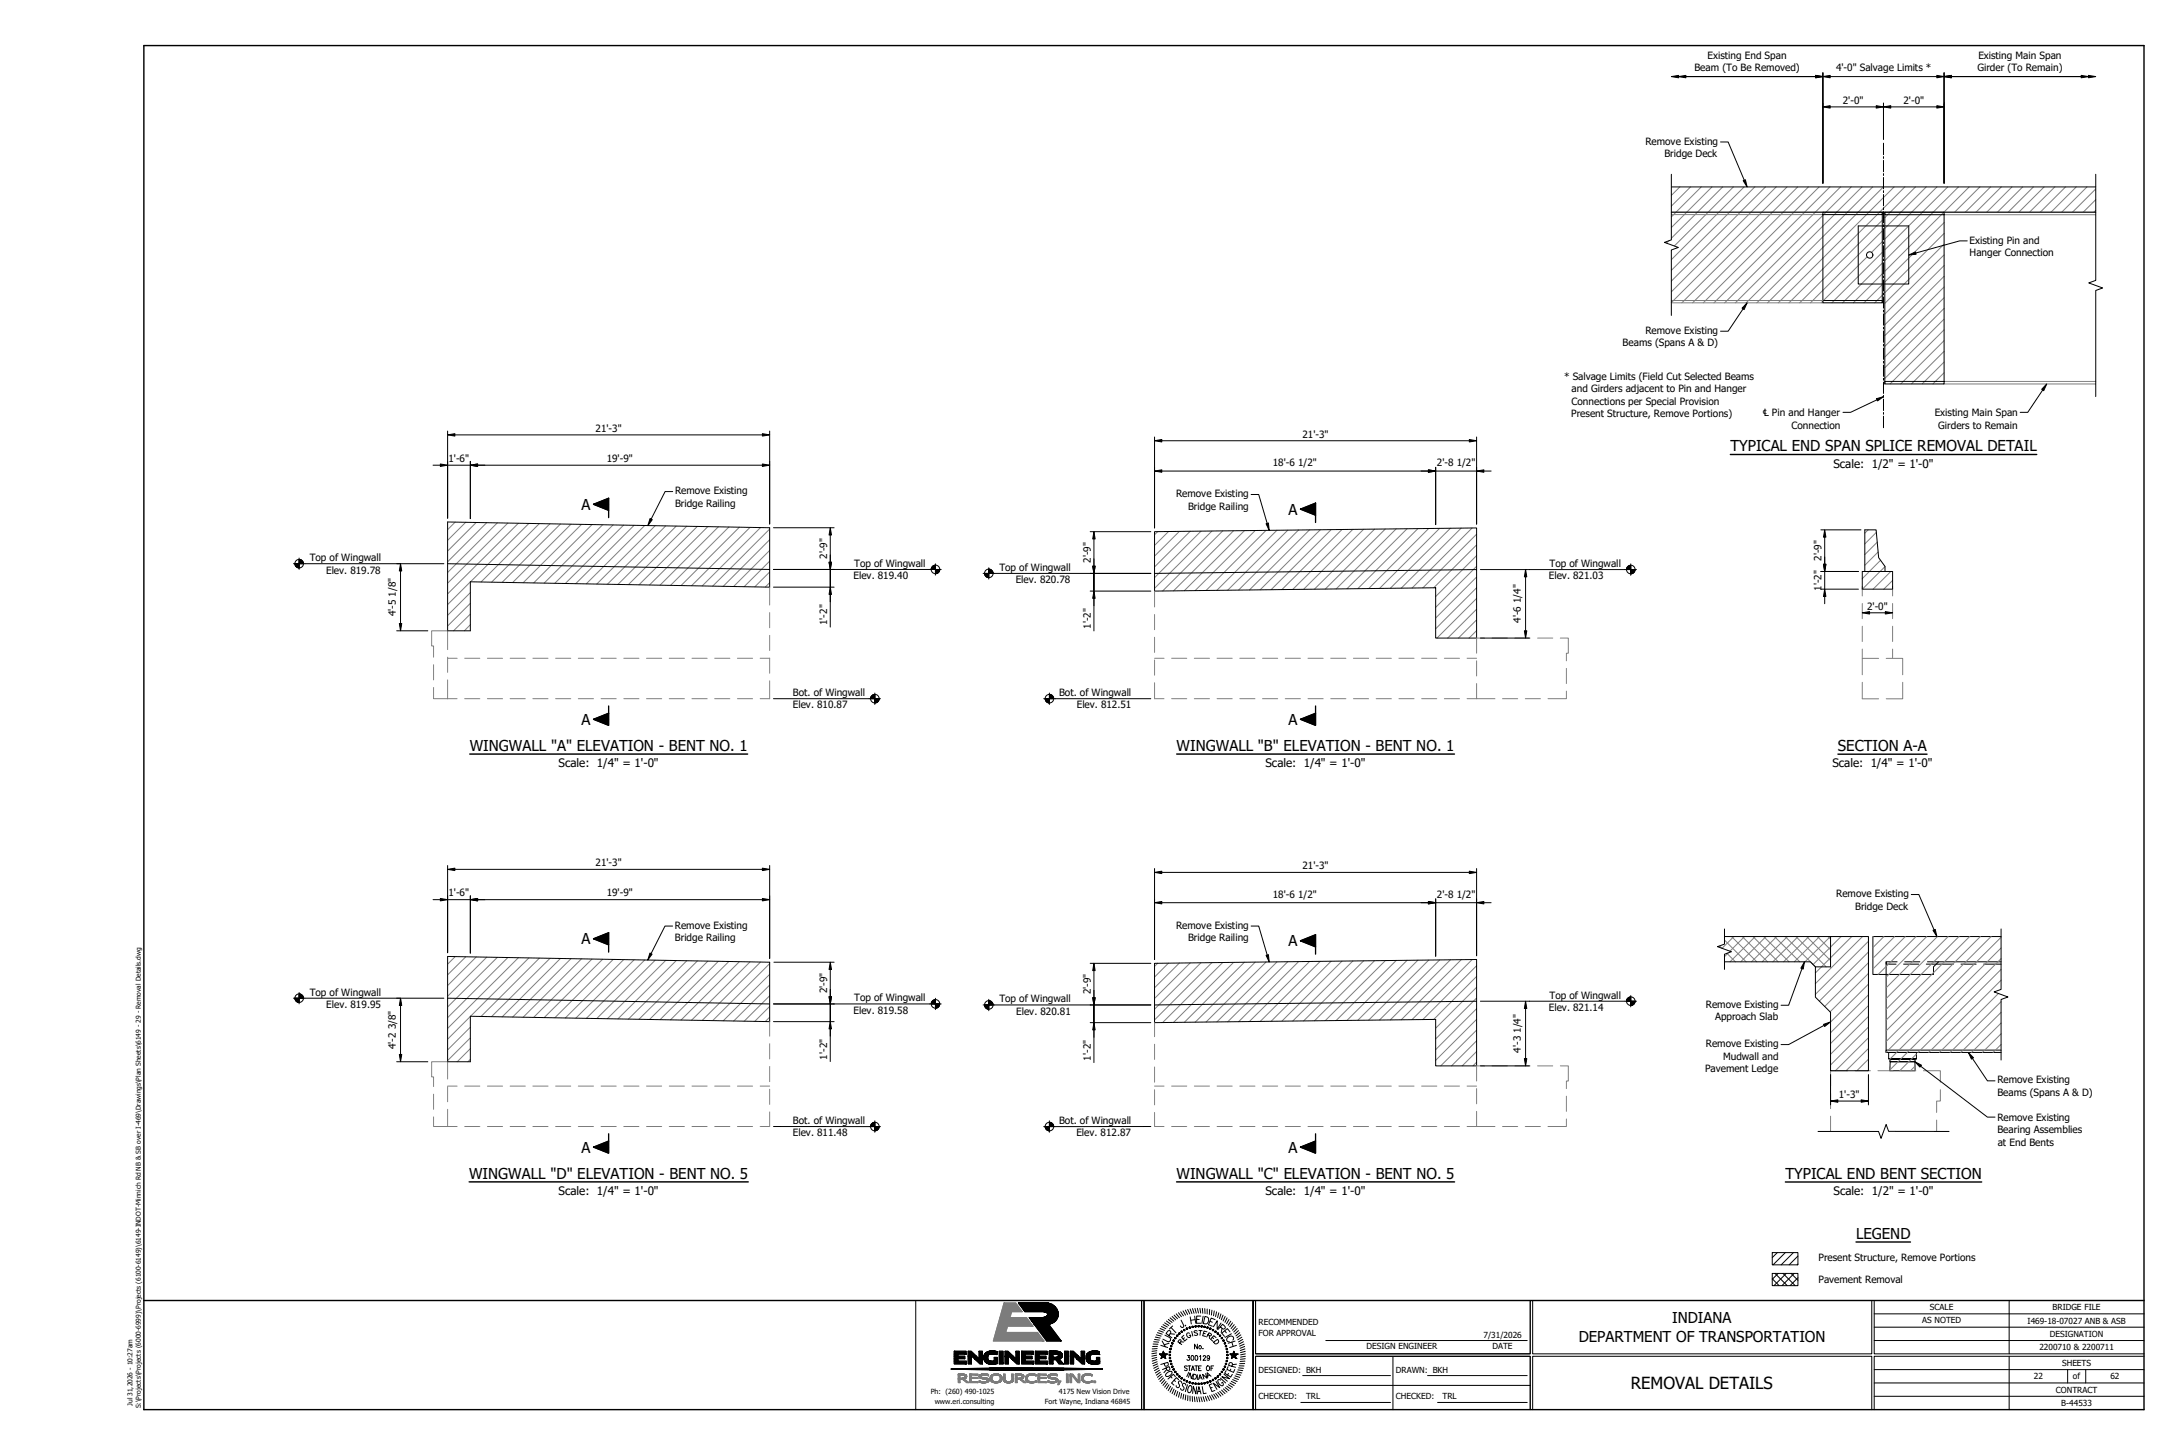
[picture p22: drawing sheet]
<svg xmlns="http://www.w3.org/2000/svg" width="914mm" height="610mm" viewBox="0 0 914 610" stroke-linecap="round" stroke-linejoin="round" font-family="sans-serif">
<defs><g id="words">
<text font-size="7" x="683.4" y="581.9">REMOVAL DETAILS</text>
<g font-size="6.3">
<text x="725.1" y="189.1">TYPICAL END SPAN SPLICE REMOVAL DETAIL</text>
<text x="243.8" y="213.6">A</text>
<text x="540" y="215.6">A</text>
<text x="243.8" y="303.7">A</text>
<text x="540" y="303.7">A</text>
<text x="196.8" y="314.7">WINGWALL &quot;A&quot; ELEVATION - BENT NO. 1</text>
<text x="493.1" y="314.7">WINGWALL &quot;B&quot; ELEVATION - BENT NO. 1</text>
<text x="770.2" y="314.7">SECTION A-A</text>
<text x="243.8" y="395.6">A</text>
<text x="540" y="396.5">A</text>
<text x="243.8" y="482.9">A</text>
<text x="540" y="482.9">A</text>
<text x="196.6" y="493.9">WINGWALL &quot;D&quot; ELEVATION - BENT NO. 5</text>
<text x="493.1" y="493.9">WINGWALL &quot;C&quot; ELEVATION - BENT NO. 5</text>
<text x="748.2" y="493.9">TYPICAL END BENT SECTION</text>
<text x="777.8" y="519.1">LEGEND</text>
<text x="700.7" y="554.4">INDIANA</text>
<text x="661.6" y="562.1">DEPARTMENT OF TRANSPORTATION</text>
</g>
<g font-size="4.9">
<text x="768.4" y="195.9">Scale: 1/2&quot; = 1'-0&quot;</text>
<text x="234.1" y="321.4">Scale: 1/4&quot; = 1'-0&quot;</text>
<text x="530.4" y="321.4">Scale: 1/4&quot; = 1'-0&quot;</text>
<text x="767.9" y="321.4">Scale: 1/4&quot; = 1'-0&quot;</text>
<text x="234.1" y="500.6">Scale: 1/4&quot; = 1'-0&quot;</text>
<text x="530.4" y="500.6">Scale: 1/4&quot; = 1'-0&quot;</text>
<text x="768.4" y="500.7">Scale: 1/2&quot; = 1'-0&quot;</text>
</g>
<g font-size="4.2">
<text x="710.1" y="29.9">Beam (To Be Removed)</text>
<text x="715.6" y="24.7">Existing End Span</text>
<text x="769.4" y="29.9">4'-0&quot; Salvage Limits *</text>
<text x="828.7" y="29.9">Girder (To Remain)</text>
<text x="829.1" y="24.7">Existing Main Span</text>
<text x="772.3" y="43.4">2'-0&quot;</text>
<text x="797.7" y="43.4">2'-0&quot;</text>
<text x="689.5" y="60.6">Remove Existing</text>
<text x="697.5" y="65.8">Bridge Deck</text>
<text x="825.4" y="102.1">Existing Pin and</text>
<text x="825.4" y="107.3">Hanger Connection</text>
<text x="689.5" y="139.9">Remove Existing</text>
<text x="680" y="145.1">Beams (Spans A &amp; D)</text>
<text x="655.4" y="159">* Salvage Limits (Field Cut Selected Beams</text>
<text x="658.6" y="164.3">and Girders adjacent to Pin and Hanger</text>
<text x="658.6" y="169.5">Connections per Special Provision</text>
<text x="658.4" y="174.7">Present Structure, Remove Portions)</text>
<text x="738.7" y="174.4">℄ Pin and Hanger</text>
<text x="750.7" y="179.5">Connection</text>
<text x="810.8" y="174.3">Existing Main Span</text>
<text x="812.2" y="179.5">Girders to Remain</text>
<text x="249.6" y="180.8">21'-3&quot;</text>
<text x="545.8" y="183.3">21'-3&quot;</text>
<text x="187.9" y="193.5">1'-6&quot;</text>
<text x="254.3" y="193.5">19'-9&quot;</text>
<text x="533.4" y="195.4">18'-6 1/2&quot;</text>
<text x="602.1" y="195.4">2'-8 1/2&quot;</text>
<text x="282.9" y="207.1">Remove Existing</text>
<text x="492.8" y="208.3">Remove Existing</text>
<text x="282.9" y="212.3">Bridge Railing</text>
<text x="497.9" y="213.5">Bridge Railing</text>
<text x="129.8" y="235.1">Top of Wingwall</text>
<text x="346.6" y="234.2" transform="rotate(-90 346.6 234.2)">2'-9&quot;</text>
<text x="358" y="237.5">Top of Wingwall</text>
<text x="418.8" y="239.1">Top of Wingwall</text>
<text x="457.1" y="235.8" transform="rotate(-90 457.1 235.8)">2'-9&quot;</text>
<text x="649.4" y="237.5">Top of Wingwall</text>
<text x="763.3" y="235" transform="rotate(-90 763.3 235)">2'-9&quot;</text>
<text x="136.7" y="240.3">Elev. 819.78</text>
<text x="357.7" y="242.7">Elev. 819.40</text>
<text x="425.7" y="244.3">Elev. 820.78</text>
<text x="649" y="242.7">Elev. 821.03</text>
<text x="763.4" y="247.6" transform="rotate(-90 763.4 247.6)">1'-2&quot;</text>
<text x="782.4" y="255.4">2'-0&quot;</text>
<text x="165.9" y="258.2" transform="rotate(-90 165.9 258.2)">4'-5 1/8&quot;</text>
<text x="346.7" y="261.9" transform="rotate(-90 346.7 261.9)">1'-2&quot;</text>
<text x="457.2" y="263.5" transform="rotate(-90 457.2 263.5)">1'-2&quot;</text>
<text x="637.3" y="261" transform="rotate(-90 637.3 261)">4'-6 1/4&quot;</text>
<text x="332.3" y="291.6">Bot. of Wingwall</text>
<text x="443.8" y="291.6">Bot. of Wingwall</text>
<text x="332.3" y="296.8">Elev. 810.87</text>
<text x="451.2" y="296.8">Elev. 812.51</text>
<text x="249.6" y="362.9">21'-3&quot;</text>
<text x="545.8" y="364.1">21'-3&quot;</text>
<text x="187.9" y="375.6">1'-6&quot;</text>
<text x="254.3" y="375.6">19'-9&quot;</text>
<text x="533.4" y="376.2">18'-6 1/2&quot;</text>
<text x="602.1" y="376.2">2'-8 1/2&quot;</text>
<text x="769.5" y="375.9">Remove Existing</text>
<text x="777.4" y="381.1">Bridge Deck</text>
<text x="282.8" y="389.1">Remove Existing</text>
<text x="492.8" y="389.1">Remove Existing</text>
<text x="282.8" y="394.3">Bridge Railing</text>
<text x="497.9" y="394.3">Bridge Railing</text>
<text x="129.8" y="417.1">Top of Wingwall</text>
<text x="346.6" y="416.2" transform="rotate(-90 346.6 416.2)">2'-9&quot;</text>
<text x="358" y="419.5">Top of Wingwall</text>
<text x="418.8" y="419.9">Top of Wingwall</text>
<text x="457.1" y="416.6" transform="rotate(-90 457.1 416.6)">2'-9&quot;</text>
<text x="649.4" y="418.4">Top of Wingwall</text>
<text x="136.7" y="422.3">Elev. 819.95</text>
<text x="357.7" y="424.7">Elev. 819.58</text>
<text x="425.8" y="425.2">Elev. 820.81</text>
<text x="649" y="423.6">Elev. 821.14</text>
<text x="714.9" y="422.3">Remove Existing</text>
<text x="718.7" y="427.5">Approach Slab</text>
<text x="165.9" y="439.5" transform="rotate(-90 165.9 439.5)">4'-2 3/8&quot;</text>
<text x="346.7" y="443.9" transform="rotate(-90 346.7 443.9)">1'-2&quot;</text>
<text x="637.3" y="441" transform="rotate(-90 637.3 441)">4'-3 1/4&quot;</text>
<text x="714.9" y="438.7">Remove Existing</text>
<text x="722.1" y="444">Mudwall and</text>
<text x="457.2" y="444.4" transform="rotate(-90 457.2 444.4)">1'-2&quot;</text>
<text x="714.5" y="449.2">Pavement Ledge</text>
<text x="837" y="453.9">Remove Existing</text>
<text x="770.6" y="460">1'-3&quot;</text>
<text x="837" y="459.2">Beams (Spans A &amp; D)</text>
<text x="332.3" y="470.9">Bot. of Wingwall</text>
<text x="443.8" y="470.9">Bot. of Wingwall</text>
<text x="837" y="469.6">Remove Existing</text>
<text x="332.3" y="476.1">Elev. 811.48</text>
<text x="451.1" y="476.1">Elev. 812.87</text>
<text x="837" y="474.8">Bearing Assemblies</text>
<text x="837.2" y="480">at End Bents</text>
<text x="762" y="528.4">Present Structure, Remove Portions</text>
<text x="762" y="537.7">Pavement Removal</text>
</g>
<g font-size="3.5">
<text x="808.8" y="549">SCALE</text>
<text x="860.2" y="548.9">BRIDGE FILE</text>
<text x="527.4" y="555">RECOMMENDED</text>
<text x="805.6" y="554.5">AS NOTED</text>
<text x="849.7" y="554.5">I469-18-07027 ANB &amp; ASB</text>
<text x="527.4" y="560">FOR APPROVAL</text>
<text x="621.7" y="560.5">7/31/2026</text>
<text x="859" y="560.1">DESIGNATION</text>
<text x="572.7" y="565.4">DESIGN ENGINEER</text>
<text x="625.5" y="565.4">DATE</text>
<text x="854.6" y="565.7">2200710 &amp; 2200711</text>
<text x="527.4" y="575.1">DESIGNED: BKH</text>
<text x="585" y="575.1">DRAWN: BKH</text>
<text x="864.1" y="572.3">SHEETS</text>
<text x="852.3" y="577.9">22</text>
<text x="868.7" y="577.9">of</text>
<text x="884.4" y="577.9">62</text>
<text x="527.4" y="586.3">CHECKED:</text>
<text x="547.3" y="586.3">TRL</text>
<text x="585" y="586.3">CHECKED:</text>
<text x="604.6" y="586.3">TRL</text>
<text x="861.6" y="583.5">CONTRACT</text>
<text x="863.8" y="589.1">B-44533</text>
</g>
<g font-size="3">
<text x="390" y="584.1">Ph: (260) 490-1025</text>
<text x="443.8" y="584.1">4175 New Vision Drive</text>
<text x="391.7" y="588.1">www.eri.consulting</text>
<text x="437.9" y="588.1">Fort Wayne, Indiana 46845</text>
</g>
<g font-size="2.8">
<text x="55.5" y="589" transform="rotate(-90 55.5 589)">Jul 31,2026 - 10:27am</text>
<text x="59" y="590" transform="rotate(-90 59 590)">S:\Projects\Projects (6000-6999)\Projects (6100-6149)\6149-INDOT-Minnich Rd NB &amp; SB over I-469\Drawings\Plan Sheets\6149 - 29 - Removal Details.dwg</text>
</g>
</g></defs>
<g fill="none" stroke="#808080" stroke-width=".42">
<path d="M704 78.3l-3.6 3.6M708.4 78.3l-8 8.1M712.9 78.3l-12.5 12.5M717.4 78.3l-17 17M721.9 78.3l-21.5 21.5M726.4 78.3l-24.7 24.7M730.9 78.3l-30.5 30.5M735.4 78.3l-35 35M739.9 78.3l-39.5 39.5M744.3 78.3l-43.9 44M748.9 78.3l-48.5 48.4M753.4 78.3l-48.6 48.6"/>
<path d="M757.9 78.3l-48.6 48.6M762.3 78.3l-48.5 48.6M766.8 78.3l-48.5 48.6M771.3 78.3l-48.5 48.6M775.8 78.3l-48.6 48.6M780.3 78.3l-48.6 48.6M784.8 78.3l-48.6 48.6M789.3 78.3l-48.6 48.6M793.7 78.3l-48.5 48.6M798.2 78.3l-48.5 48.6M802.7 78.3l-12.8 12.9M807.2 78.3l-17.3 17.4"/>
<path d="M811.7 78.3l-21.8 21.9M816.2 78.3l-26.3 26.4M820.7 78.3l-30.8 30.9M825.2 78.3l-35.3 35.4M829.7 78.3l-10.6 10.6M834.2 78.3l-10.6 10.6M838.7 78.3l-10.6 10.6M843.2 78.3l-10.6 10.6M847.6 78.3l-10.5 10.6M852.1 78.3l-10.6 10.6M856.6 78.3l-10.6 10.6M861.1 78.3l-10.6 10.6"/>
<path d="M865.6 78.3l-10.6 10.6M870.1 78.3l-10.6 10.6M874.6 78.3l-10.6 10.6M878.2 79.2l-9.7 9.7M700.4 88.9h63.5M700.4 89.9h63.5M788.8 92.3l-34.6 34.6M788.8 96.8l-30.1 30.1M814.7 93.3l-24.8 24.9M814.7 97.8l-24.8 24.8M814.7 88.9h63.5M814.7 90h63.5"/>
<path d="M878.2 83.7l-5.2 5.2M878.2 88.1l-.7 .8M699.4 100.9l-1 1M782.4 107.6l-19.2 19.3M788.8 101.3l-4.5 4.4M788.8 105.7l-21.1 21.2M788.8 110.2l-16.6 16.7M788.8 114.7l-12.2 12.2M788.8 119.2l-7.7 7.7M814.7 102.3l-24.8 24.8M814.7 106.8l-24.8 24.8M814.7 111.3l-24.8 24.8"/>
<path d="M814.7 115.7l-24.8 24.9M700.4 126.9h63.5M700.4 125.9h63.5M788.8 123.7l-3.2 3.2M814.7 120.2l-24.8 24.9M814.7 124.7l-24.8 24.9M814.7 129.2l-24.8 24.9M814.7 133.7l-24.8 24.9M814.7 138.2l-22.6 22.7M814.7 156.2l-4.7 4.7M814.7 142.7l-18.2 18.2M814.7 147.2l-13.7 13.7"/>
<path d="M814.7 151.7l-9.2 9.2M814.7 159.8h63.5M814.7 160.7l-.2 .2M814.7 160.9h63.5M190.8 218.7l-3.2 3.2M195.2 218.8l-7.6 7.6M199.6 218.9l-12 12M204 219l-16.4 16.4M208.4 219.1l-20.8 20.8M212.8 219.2l-25.2 25.1M217.2 219.2l-29.6 29.6M221.6 219.3l-34 34"/>
<path d="M226 219.4l-24.4 24.4M230.5 219.5l-24.5 24.4M234.9 219.5l-24.5 24.5M239.3 219.6l-24.5 24.5M243.7 219.7l-24.5 24.4M248.1 219.8l-24.5 24.4M252.5 219.9l-24.5 24.4M256.9 219.9l-24.4 24.5M261.3 220l-24.4 24.5M265.7 220.1l-24.4 24.4M270.2 220.2l-24.5 24.4M274.6 220.3l-24.5 24.4"/>
<path d="M279 220.3l-24.4 24.5M283.4 220.4l-24.4 24.5M287.8 220.5l-24.4 24.4M292.2 220.6l-24.4 24.4M296.6 220.6l-24.4 24.5M301 220.7l-24.4 24.5M305.4 220.8l-24.4 24.4M309.8 220.9l-24.4 24.4M314.3 221l-24.5 24.4M318.7 221.1l-24.4 24.4M322.5 221.7l-23.8 23.9M322.5 226.1l-19.4 19.6"/>
<path d="M322.5 230.6l-15 15.1M322.5 235.1l-10.6 10.7M322.5 239.6l-6.2 6.3M485.1 222.8l-1.3 1.2M489.7 222.7l-5.9 5.8M494.2 222.6l-10.4 10.4M498.8 222.6l-15 14.9M503.3 222.5l-19.5 19.5M507.9 222.5l-24.1 24M512.4 222.4l-25.2 25.2M516.9 222.4l-25.1 25.2M521.5 222.3l-25.2 25.2"/>
<path d="M526 222.2l-25.2 25.2M530.6 222.2l-25.2 25.2M535.1 222.2l-25.2 25.1M539.7 222.1l-25.2 25.2M544.2 222l-25.2 25.2M548.8 222l-25.2 25.2M553.3 222l-25.2 25.1M557.8 221.9l-25.1 25.2M562.4 221.8l-25.2 25.2M566.9 221.8l-25.2 25.2M571.5 221.7l-25.2 25.2M576 221.7l-25.2 25.1"/>
<path d="M580.6 221.6l-25.2 25.2M585.1 221.6l-25.2 25.2M589.7 221.5l-25.2 25.2M594.2 221.5l-25.2 25.1M598.7 221.4l-25.1 25.2M603.3 221.4l-25.2 25.1M607.8 221.3l-25.2 25.2M612.4 221.2l-25.2 25.2M616.9 221.2l-25.2 25.2M618.8 223.8l-22.5 22.5M618.8 228.3l-18 18M618.8 232.8l-17.2 17.1"/>
<path d="M618.8 237.3l-17.2 17.2M782.9 222l-1.4 1.4M786.3 223l-4.8 4.9M786.7 227.2l-5.2 5.2M787.1 231.3l-5.6 5.6M788.1 234.7l-7.7 7.7M789.9 237.4l-9.4 9.4M792.4 239.4l-7.5 7.4M197.1 248.3l-9.5 9.5M197.1 252.8l-9.5 9.5M197.1 257.3l-7 7M322.5 244.1l-1.8 1.9"/>
<path d="M322.5 246v7.5M322.5 256.7v6.3M483.8 247.6v6.7M483.8 257.5v6.3M618.8 241.8l-17.2 17.2M618.8 246.3l-17.2 17.1M618.8 250.7l-16.6 16.6M618.8 255.2l-12.1 12.1M618.8 259.7l-7.6 7.6M780.4 245.8v3.9M780.4 252.9v6.3M793.1 243.2l-3.7 3.6"/>
<path d="M793.1 245.8v3.9M793.1 252.9v6.3M181.7 278.5v6.4M187.6 272.2v-7.9h-6.7v6.3h.8v4.7M187.6 275.8h4M187.6 275.3v6.4M194.7 275.8h6.4M197.1 261.7l-2.5 2.6M204.3 275.8h6.3M213.8 275.8h6.3M223.3 275.8h6.4M232.8 275.8h6.4"/>
<path d="M242.4 275.8h6.3M251.9 275.8h6.3M261.4 275.8h6.4M270.9 275.8h6.4M280.5 275.8h6.3M290 275.8h6.3M299.5 275.8h6.4M309 275.8h6.4M318.6 275.8h3.9M322.5 266.2v6.3M322.5 275.7v6.4M483.8 275.8h4"/>
<path d="M483.8 267v6.3M483.8 276.5v6.4M491 275.8h6.3M500.5 275.8h6.4M510 275.8h6.4M519.6 275.8h6.3M529.1 275.8h6.3M538.6 275.8h6.4M548.1 275.8h6.4M557.7 275.8h6.3M567.2 275.8h6.3M576.7 275.8h6.4"/>
<path d="M586.2 275.8h6.4M595.8 275.8h6.3M605.3 275.8h6.3M614.8 275.8h4M618.8 264.2l-3.1 3.1M618.8 276.9v6.3M622.1 267.3h-3.3v6.4M625.3 267.3h6.4M634.8 267.3h6.4M644.4 267.3h6.3M653.9 267.3h3.3v6.4h-.8v3.2M780.4 262.4v6.4"/>
<path d="M780.4 271.9v3.9M787.3 275.8h-6.9v6.9M790.4 275.8h6.9v6.9M793.1 262.4v6.4M793.1 271.9v3.9M181.7 288v4.7h5.9M187.6 292.7h4M187.6 284.9v7.8M194.7 292.7h6.4M204.3 292.7h6.3M213.8 292.7h6.3M223.3 292.7h6.4"/>
<path d="M232.8 292.7h6.4M242.4 292.7h6.3M251.9 292.7h6.3M261.4 292.7h6.4M270.9 292.7h6.4M280.5 292.7h6.3M290 292.7h6.3M299.5 292.7h6.4M309 292.7h6.4M322.5 285.2v7.5h-3.9M483.8 286v6.7h4M491 292.7h6.3"/>
<path d="M500.5 292.7h6.4M510 292.7h6.4M519.6 292.7h6.3M529.1 292.7h6.3M538.6 292.7h6.4M548.1 292.7h6.4M557.7 292.7h6.3M567.2 292.7h6.3M576.7 292.7h6.4M586.2 292.7h6.4M595.8 292.7h6.3M605.3 292.7h6.3"/>
<path d="M614.8 292.7h4M618.8 286.4v6.3h7.7M629.7 292.7h6.3M639.2 292.7h6.3M656.4 289.6v3.1h-7.7M656.4 280v6.4M780.4 285.9v6.9h6.9M797.3 285.9v6.9h-6.9M720.6 396.3l1 1M722.7 393.9l9 9.1M723.7 399.4l3.5 3.6M724.3 399.2l-1.6 1.6"/>
<path d="M725.6 392.4l10.6 10.6M726.6 392.4l-4.9 4.9M730.1 392.4l10.6 10.6M731.1 392.4l-6.1 6.1M734.6 392.4l10.6 10.6M735.6 392.4l-10.6 10.6M739.1 392.4l10.6 10.6M740.1 392.4l-10.6 10.6M743.6 392.4l10.6 10.6M744.6 392.4l-10.6 10.6M748.1 392.4l12.7 12.7M749 392.4l-10.5 10.6"/>
<path d="M752.6 392.4l12.7 12.7M753.5 392.4l-10.6 10.6M757.1 392.4l10 10M758 392.4l-10.6 10.6M761.6 392.4l5.5 5.5M762.5 392.4l-10.6 10.6M766.1 392.4l1 1M767 392.4l-10.6 10.6M771.5 392.4l-11.7 11.7M776 392.4l-15.2 15.2M780.5 392.4l-19.7 19.7M783 394.4l-22.2 22.2"/>
<path d="M783 398.9l-20.6 20.5M785 392.4l-.1 .1M789.5 392.4l-4.6 4.6M794 392.4l-9.1 9.1M798.4 392.4l-13.5 13.6M802.9 392.4l-15.8 15.9M807.4 392.4l-17 17M811.9 392.4l-21.5 21.5M816.4 392.4l-26 26M820.9 392.4l-30.5 30.5M825.4 392.4l-35 35M829.9 392.4l-39.5 39.5"/>
<path d="M834.4 392.4l-44 44M838.6 392.7l-48.2 48.2M838.6 397.2l-46.8 46.7M190.8 400.8l-3.2 3.1M195.2 400.9l-7.6 7.5M199.6 400.9l-12 12M204 401l-16.4 16.4M208.4 401.1l-20.8 20.8M212.8 401.2l-25.2 25.2M217.2 401.3l-29.6 29.6M221.6 401.4l-24.4 24.4M226 401.4l-24.4 24.5"/>
<path d="M230.5 401.5l-24.5 24.5M234.9 401.6l-24.5 24.4M239.3 401.7l-24.5 24.4M243.7 401.7l-24.5 24.5M248.1 401.8l-24.5 24.5M252.5 401.9l-24.5 24.4M256.9 402l-24.4 24.4M261.3 402.1l-24.4 24.4M265.7 402.1l-24.4 24.5M270.2 402.2l-24.5 24.5M274.6 402.3l-24.5 24.4M279 402.4l-24.4 24.4"/>
<path d="M283.4 402.5l-24.4 24.4M287.8 402.5l-24.4 24.5M292.2 402.6l-24.4 24.5M296.6 402.7l-24.4 24.4M301 402.8l-24.4 24.4M305.4 402.8l-24.4 24.5M309.8 402.9l-24.4 24.5M314.3 403l-24.5 24.4M318.7 403.1l-24.4 24.4M322.5 403.7l-23.8 23.9M322.5 408.2l-19.4 19.5M322.5 412.7l-15 15.1"/>
<path d="M322.5 417.2l-10.6 10.7M485.1 403.6l-1.3 1.3M489.7 403.5l-5.9 5.9M494.2 403.5l-10.4 10.4M498.8 403.4l-15 14.9M503.3 403.4l-19.5 19.4M507.9 403.3l-24.1 24M512.4 403.3l-25.2 25.1M516.9 403.2l-25.1 25.2M521.5 403.1l-25.2 25.2M526 403.1l-25.2 25.2M530.6 403.1l-25.2 25.1"/>
<path d="M535.1 403l-25.2 25.2M539.7 402.9l-25.2 25.2M544.2 402.9l-25.2 25.2M548.8 402.8l-25.2 25.2M553.3 402.8l-25.2 25.1M557.8 402.7l-25.1 25.2M562.4 402.7l-25.2 25.1M566.9 402.6l-25.2 25.2M571.5 402.5l-25.2 25.2M576 402.5l-25.2 25.2M580.6 402.5l-25.2 25.1M585.1 402.4l-25.2 25.2"/>
<path d="M589.7 402.3l-25.2 25.2M594.2 402.3l-25.2 25.2M598.7 402.3l-25.1 25.1M603.3 402.2l-25.2 25.2M607.8 402.1l-25.2 25.2M612.4 402.1l-25.2 25.2M616.9 402l-25.2 25.2M618.8 404.6l-22.5 22.5M618.8 409.1l-18 18M618.8 413.6l-17.2 17.2M618.8 418.1l-17.2 17.2M722.7 402.8l.1 .2"/>
<path d="M783 403.4l-18.3 18.3M783 407.8l-16.1 16.1M783 412.3l-15.9 15.9M783 416.8l-15.9 15.9M837.4 416.3l-24.6 24.6M838.6 401.7l-46.6 46.6M838.6 406.1l-34.8 34.8M838.6 410.7l-30.3 30.2M838.6 419.7l-21.4 21.2M197.1 425.9l-9.5 9.5M197.1 430.4l-9.5 9.5M197.1 434.8l-9.5 9.6"/>
<path d="M197.1 439.3l-5.5 5.5M322.5 428v6.1M322.5 437.3v6.4M322.5 421.7l-6.2 6.2M322.5 426.2l-1.8 1.8M483.8 428.5v5.8M483.8 437.5v6.4M618.8 422.6l-17.2 17.2M618.8 427.1l-17.2 17.1M618.8 431.6l-15 15M618.8 436.1l-10.5 10.5M783 421.3l-15.9 15.9"/>
<path d="M783 425.8l-15.9 15.9M783 430.3l-15.9 15.9M783 434.8l-13.8 13.8M783 439.3l-9.4 9.3M838.6 424.1l-16.9 16.8M838.6 428.6l-12.4 12.3M838.6 433.1l-7.9 7.8M838.6 437.6l-3.4 3.3M181.7 458.4v6.4M187.6 452.1v-7.3h-6.7v6.4h.8v4.1M187.6 455.3v6.3M187.6 455h4"/>
<path d="M194.7 455h6.4M197.1 443.8l-1 1M204.3 455h6.3M213.8 455h6.3M223.3 455h6.4M232.8 455h6.4M242.4 455h6.3M251.9 455h6.3M261.4 455h6.4M270.9 455h6.4M280.5 455h6.3M290 455h6.3"/>
<path d="M299.5 455h6.4M309 455h6.4M318.6 455h3.9M322.5 446.8v6.4M322.5 456.4v6.3M483.8 447v6.4M483.8 456.6v6.3M483.8 455h4M491 455h6.3M500.5 455h6.4M510 455h6.4M519.6 455h6.3"/>
<path d="M529.1 455h6.3M538.6 455h6.4M548.1 455h6.4M557.7 455h6.3M567.2 455h6.3M576.7 455h6.4M586.2 455h6.4M595.8 455h6.3M605.3 455h6.3M614.8 455h4M618.8 456.1v6.3M618.8 440.6l-6 6"/>
<path d="M618.8 445.1l-1.5 1.5M622.1 446.6h-3.3v6.3M625.3 446.6h6.4M634.8 446.6h6.4M644.4 446.6h6.3M653.9 446.6h3.3v6.3h-.8v3.2M656.4 459.3v6.3M767.1 458.1v6.4M774.3 448.6h-7.2v6.4M777.5 448.6h6.3M783 443.8l-4.9 4.8M783 448.3l-.3 .3"/>
<path d="M787 448.6h6.3M796.5 448.6h6.4M802.6 446.7l-2 1.9M803.1 441.6l-7 7M806 448.6h7.1v4.8M813.1 456.6v4.7h-1.5v4.8M181.7 468v4h5.9M187.6 464.8v7.2M187.6 472h4M194.7 472h6.4M204.3 472h6.3M213.8 472h6.3"/>
<path d="M223.3 472h6.4M232.8 472h6.4M242.4 472h6.3M251.9 472h6.3M261.4 472h6.4M270.9 472h6.4M280.5 472h6.3M290 472h6.3M299.5 472h6.4M309 472h6.4M322.5 465.9v6.1h-3.9M483.8 466.1v5.9h4"/>
<path d="M491 472h6.3M500.5 472h6.4M510 472h6.4M519.6 472h6.3M529.1 472h6.3M538.6 472h6.4M548.1 472h6.4M557.7 472h6.3M567.2 472h6.3M576.7 472h6.4M586.2 472h6.4M595.8 472h6.3"/>
<path d="M605.3 472h6.3M614.8 472h4M618.8 465.6v6.4h7.7M629.7 472h6.3M639.2 472h6.3M656.4 468.8v3.2h-7.7M767.1 467.7v6.3M811.6 469.3v4.7"/>
</g>
<g fill="none" stroke="#000" stroke-width=".42">
<path d="M700.4 32.1l3.1-.5v1zM703.5 32.1l3-.5v1zM703.5 32.1h57.4M760.9 31.6l3 .5-3 .5zM763.9 32.1l3.1-.5v1zM763.9 30.5v46.3M767 32.1h44.7M811.7 31.6l3 .5-3 .5zM814.7 32.1l3.1-.5v1zM814.7 30.5v46.3M817.8 32.1h57.4M872.2 31.6l3 .5-3 .5z"/>
<path d="M875.2 31.6l3 .5-3 .5zM721 59.5h3.2l6.8 16M763.9 44.8l3.1-.5v1zM767 44.8h19.3M786.3 44.3l3 .5-3 .5zM789.3 44.8l3.1-.5v1zM789.3 43.2v15.2M789.3 60v4.8M792.4 44.8h19.3M811.7 44.3l3 .5-3 .5zM700.4 73v27.5l-2.9 1.1 5.8 2.1-2.9 1v27.5M700.4 78.3h177.8"/>
<path d="M730.5 75.7l.9-.4 .8 3zM789.3 65.6v.8M789.3 67.2v4.8M789.3 72.7v.8M789.3 74.3v4.8M789.3 79.9v.8M878.2 73v44.5l-2.9 1 5.8 2.1-2.9 1.1v44.5M700.4 88.9h177.8M763.9 89.9h24.9v-1h-24.9v38h24.9v-1h-24.9M778.7 94.7h21.2v24.3h-21.2zM788.8 88.9v38M789.3 81.5v4.7"/>
<path d="M789.3 87v.8M789.3 88.6v4.8M789.3 94.2v.8M789.3 95.8v4.7M789.9 88.9v72M814.7 90h-24.8v-1.1h24.8v72h-24.8v-1.1h24.8M789.3 101.3v.8M789.3 102.9v4.8M789.3 108.5v.8M789.3 110.1v4.8M789.3 115.6v.8M789.3 117.2v4.8"/>
<path d="M799.9 106.8l2.8-1.3 .3 1zM824.4 100.9h-3.2l-18.3 5.1M730.5 129.4l-6.3 9.4h-3.2M732.2 126.9l-1.3 2.8-.9-.6zM789.3 122.8v.8M789.3 124.4v4.7M789.3 129.9v.8M789.3 131.5v4.8M789.3 137.1v.7M789.3 138.6v4.8M789.3 144.2v.8M789.3 145.8v4.8"/>
<path d="M789.3 151.3v.8M789.3 153v4.7M789.3 158.5v.8M786.3 167l3-.8-2.5 1.8zM786.6 167.5l-11.1 5.3h-3.2M789.3 160.1v4.7M789.3 165.7v.8M789.3 167.2v4.8M789.3 172.8v.8M789.3 174.4v4.8M856 163.4l-6.2 9.4h-3.2M857.7 160.9l-1.3 2.8-.8-.6z"/>
<path d="M181.5 194.9h3M184.5 194.4l3.1 .5-3.1 .5zM187.6 182.2l3-.5v1zM187.6 180.6v36.5M187.6 194.9h9.5M190.6 182.2h128.9M197.1 194.9l3.1-.5v1zM197.1 193.3v24M200.2 194.9h119.3M319.5 194.4l3 .5-3 .5zM319.5 181.7l3 .5-3 .5zM322.5 180.6v38.9"/>
<path d="M483.8 184.7l3.1-.6v1.1zM483.8 197.4l3.1-.6v1.1zM483.8 183.1v38.1M486.9 184.7h128.8M486.9 197.4h111.7M598.6 196.8l3 .6-3 .5zM601.6 195.8v24M601.6 197.4h17.2M615.7 184.1l3.1 .6-3.1 .5zM618.8 197.4l3-.6v1.1zM618.8 183.1v36.5M621.8 197.4h3.1"/>
<path d="M187.6 218.7l134.9 2.4v24.9l-125.4-2.2v20.5h-9.5zM248.7 211.3l6.4-2.6v2.6zM248.7 211.3h6.4v2.5zM272.4 217.3l.9 .4-1.8 2.5zM281.9 206h-3.2l-5.8 11.5M524.3 207.2h3.2l3.5 12.1M530.6 219.4l.9-.3 .4 3.1zM545 213.3l6.3-2.5v2.5zM545 213.3h6.3v2.6zM123 236.2h63M123.6 236.2l1.7 1.8-1.7-1.7M123.6 236.4l1.5 1.6"/>
<path d="M123.6 236.5l1.4 1.4M123.7 236.6l1.2 1.3M123.7 236.8l1 1M123.8 236.2l1.5 1.5M123.9 236.2l1.4 1.4M124 237.3l.2 .3M124.1 236.2l1.2 1.2M124.2 236.2l1.1 1.1M124.3 236.2l1 1M124.5 236.2l.8 .8M124.6 236.2l.7 .7M124.8 236.2l.5 .6"/>
<path d="M125 236.2l.3 .4M125.1 236.2l.2 .3M125.3 236.2v.1M125.3 236.1l.2 .1M125.3 235.9l.3 .3M125.3 235.8l.4 .4M125.3 235.8l.5 .4M125.3 235.6l.6 .6M125.3 235.5l.7 .7M125.3 235.4l.8 .8M125.3 235.3l.9 .9M125.3 235.2l1 1"/>
<path d="M125.3 235.1l1.1 1.1M125.3 235l1.2 1.2M125.3 234.9l1.4 1.3M125.3 234.8l1.4 1.4M125.3 234.7l1.6 1.5M125.3 234.6l1.7 1.6M125.3 234.5l1.7 1.7M125.3 233.8v4.7M125.4 234.4l1.8 1.7M125.5 234.4l1.6 1.7M125.6 234.4l1.5 1.5M125.7 234.4l1.4 1.4"/>
<path d="M125.9 234.4l1.2 1.3M126 234.5l1 1M126.2 234.6l.7 .7M167.9 236.2l.5 3h-1.1zM167.9 239.2v22M187.6 236.2l134.9 2.4M324.1 221.1h25.4M324.1 238.6h70.3M347.4 235.5h1l-.5 3.1zM347.9 221.1l.5 3.1h-1zM347.9 238.6v7.4v-7.4M347.9 224.2v11.3"/>
<path d="M391.1 237l-.6 .7M391.3 236.9l-.9 1M391.5 236.9l-1.2 1.2M391.6 236.9l-1.3 1.3M391.8 236.8l-1.6 1.5M391.9 236.8l-1.7 1.7M392 236.2v4.8M392 238.5l-.1 .1M392 238.3l-.2 .3M392 238.2l-.3 .4 .3-.3M392 238l-.5 .6M392 238l-.6 .6"/>
<path d="M392 237.8l-.7 .8M392 237.7l-.8 .9M392 237.6l-.9 1M392 237.5l-1.1 1.1M392 237.4l-1.1 1.2M392 237.3l-1.3 1.3M392 237.2l-1.3 1.4M392 237.1l-1.5 1.5M392 237l-1.6 1.6M392 236.9l-1.7 1.7M392 236.8l-1.8 1.7M392.1 238.6l-.1 .1"/>
<path d="M392.2 238.6l-.2 .2M392.3 238.6l-.3 .3M392.4 238.6l-.4 .4M392.5 238.6l-.5 .5M392.6 238.6l-.6 .6M392.7 238.6l-.7 .7M392.9 238.6l-.9 .8M392.9 238.6l-.9 .9M393.1 238.6l-1.1 1M393.1 238.6l-1.1 1.1M393.3 238.6l-1.3 1.2M393.4 238.6l-1.4 1.3"/>
<path d="M393.4 239.7l-.3 .3M393.5 238.6l-1.5 1.4M393.6 238.6l-1.6 1.6M393.6 239.4l-.7 .8M393.7 238.6l-1.7 1.6M393.7 239.2l-1.1 1M393.7 239.1l-1.2 1.2M393.8 238.6l-1.8 1.8M393.8 238.7l-1.7 1.7M393.8 238.8l-1.6 1.6M393.8 238.9l-1.5 1.4M414.4 239.9l.3 .3"/>
<path d="M414.4 239.7l.4 .5-.4-.4M414.4 239.5l.6 .7-.6-.6M414.4 239.3l.8 .9-.8-.8M414.4 239.1l1.1 1.1-1.1-1M414.4 238.8l1.4 1.4M414.4 238.5l1.7 1.7M414.4 237.9v4.7M414.4 238.5l1.8 1.7M414.5 238.5l1.6 1.6M414.6 238.5l1.5 1.5M414.7 238.5l1.4 1.4M414.9 238.5l1.2 1.2"/>
<path d="M415 238.6l1 1M415.2 238.7l.7 .7M456.9 222.8h25.4M457.9 237.2h1l-.5 3zM458.4 222.8l.5 3h-1zM458.4 225.8v11.4M618.8 238.6v-17.4l-135 1.6v17.4M620.4 238.6h65.4M639.3 238.6l.5 3.1h-1zM682.7 237l-1 1M682.9 236.9l-1.2 1.2M683 236.9l-1.3 1.4"/>
<path d="M683.2 236.9l-1.5 1.5M683.3 236.9l-1.7 1.6M683.4 238.6h.1M683.4 236.3v4.7M683.4 238.5l-.1 .1M683.4 238.3l-.3 .3M683.4 238.2l-.4 .4M683.4 238.1l-.5 .5M683.4 237.9l-.7 .7M683.4 237.8l-.9 .8M683.4 237.7l-.9 .9M683.4 237.5l-1.2 1.1"/>
<path d="M683.4 237.4l-1.3 1.2M683.4 237.2l-1.5 1.4M683.4 237.1l-1.6 1.5M683.4 236.9l-1.8 1.7M683.5 238.6l-.1 .1M683.6 238.6l-.2 .2M683.7 238.6l-.3 .3M683.8 238.6l-.4 .5M683.9 238.6l-.5 .5M684.1 238.6l-.7 .8M684.2 238.6l-.8 .9M684.3 238.6l-.9 1"/>
<path d="M684.5 238.6l-1.1 1.2M684.7 238.6l-1.3 1.3M684.7 238.6l-1.3 1.4M684.8 239.8l-.3 .2M685 238.6l-1.6 1.6M685 239.5l-.8 .7M685.1 238.6l-1.7 1.7M685.1 239.1l-1.2 1.3M685.2 238.6l-1.8 1.8M685.2 238.8l-1.6 1.6M685.2 239l-1.5 1.4M763.1 239.4h15.7"/>
<path d="M763.1 222h16.8M764.2 236.4h1l-.5 3zM764.7 222l.5 3h-1zM764.7 225v11.4M764.7 239.4v7.4M780.4 239.4h12.7v7.4h-12.7zM781.5 239.4v-17.4h4.7l1.1 11.6 2.6 3.7v2.1M324.1 246h25.4M347.9 246l.5 3h-1zM347.9 246v16.7M412 240.2h70.3M412.6 240.2l1.8 1.8"/>
<path d="M412.6 240.3l1.7 1.7M412.6 240.6l1.4 1.4M412.7 240.7l1.2 1.2M412.7 240.2l1.7 1.7M412.8 241l.8 .8M412.9 240.2l1.5 1.5M413 240.2l1.4 1.4M413 241.3l.3 .3M413.1 240.2l1.3 1.3M413.3 240.2l1.1 1.1M413.4 240.2l1 1M413.6 240.2l.8 .8"/>
<path d="M413.8 240.2l.6 .6M413.9 240.2l.5 .5M414.1 240.2l.3 .3M414.2 240.2l.2 .2M414.4 240.2h.1M414.4 240.1l.1 .1M456.9 247.6h25.4M458.4 247.6l.5 3.1h-1zM458.4 240.2v7.4v-7.4M458.4 247.6v16.7M483.8 240.2l135-1.6v28.7h-17.2v-21l-117.8 1.4zM639.3 241.7v22.6"/>
<path d="M763.1 246.8h15.7M764.7 246.8l.5 3.1h-1zM764.7 249.9v3M780.4 256.8l3.1-.6v1.1zM783.5 256.8h6.6M790.1 256.2l3 .6-3 .5zM166.2 264.3h13.1M167.3 261.2h1.1l-.5 3.1zM620.4 267.3h20.5M638.8 264.3h1l-.5 3zM324.1 292.7h44.9M365.7 291.2l-.7 .7"/>
<path d="M366.1 291l-1.2 1.2M366.2 291l-1.3 1.4M366.4 291l-1.6 1.5M366.5 291l-1.7 1.6M366.6 292.7h.1M366.6 292.5l-.2 .2M366.6 292.4l-.3 .3M366.6 292.3l-.4 .4M366.6 292.2l-.5 .5M366.6 292.1l-.6 .6M366.6 292l-.8 .7M366.6 291.9l-.8 .8"/>
<path d="M366.6 291.8l-.9 .9M366.6 291.6l-1.1 1.1M366.6 291.5l-1.3 1.2M366.6 291.4l-1.3 1.3M366.6 291.2l-1.6 1.5M366.6 291l-1.7 1.7M366.6 291l-1.8 1.7M366.6 290.4v4.7M366.7 292.7l-.1 .1M366.9 292.7l-.3 .3M367 292.7l-.4 .5M367.1 292.7l-.5 .5"/>
<path d="M367.3 292.7l-.7 .8M367.5 292.7l-.9 .9M367.7 292.7l-1.1 1.1M367.7 292.7l-1.1 1.2M368 292.7l-1.4 1.4M368.1 292.7l-1.5 1.5M368.2 292.7l-1.6 1.6M368.2 293.6l-.7 .7M368.3 293.4l-1.1 1M368.3 293.2l-1.2 1.3M368.4 292.7l-1.8 1.8M368.4 292.9l-1.7 1.6"/>
<path d="M368.4 292.9l-1.6 1.6M368.4 293.1l-1.5 1.4M437.4 292.7h44.9M438 292.7l1.8 1.8M438 292.9l1.7 1.6M438 292.9l1.5 1.6M438 293.1l1.4 1.4M438.1 293.2l1.2 1.3M438.1 292.7l1.7 1.7M438.1 293.4l1 1M438.2 292.7l1.6 1.6M438.2 293.6l.8 .7"/>
<path d="M438.3 292.7l1.5 1.5M438.4 292.7l1.4 1.4M438.5 292.7l1.3 1.3M438.6 292.7l1.2 1.2M438.7 292.7l1.1 1.1M438.8 292.7l1 1M439 292.7l.8 .9M439 292.7l.8 .8M439.2 292.7l.6 .7M439.3 292.7l.5 .5M439.4 292.7l.4 .5M439.5 292.7l.3 .3"/>
<path d="M439.6 292.7l.2 .2M439.7 292.7l.1 .1M439.8 292.6l.1 .1M439.8 292.5l.2 .2M439.8 292.4l.3 .3M439.8 292.3l.4 .4M439.8 292.2l.5 .5M439.8 292.1l.6 .6M439.8 292l.7 .7M439.8 291.9l.8 .8M439.8 291.8l.9 .9M439.8 291.7l1.1 1"/>
<path d="M439.8 291.6l1.1 1.1M439.8 291.5l1.3 1.2M439.8 291.4l1.4 1.3M439.8 291.3l1.5 1.4M439.8 291.2l1.6 1.5M439.8 291l1.7 1.7M439.8 290.4v4.7M439.8 291l1.8 1.7M440 291l1.5 1.5M440.1 291l1.4 1.4M440.3 291l1.2 1.2M440.6 291.2l.7 .7"/>
<path d="M248.7 301.4l6.4-2.6v2.6zM248.7 301.4h6.4v2.5zM545 301.4l6.3-2.6v2.6zM545 301.4h6.3v2.5zM181.5 376.9h3M184.5 376.4l3.1 .5-3.1 .5zM187.6 364.2l3-.5v1zM187.6 362.6v36.6M187.6 376.9h9.5M190.6 364.2h128.9M197.1 376.9l3.1-.5v1zM197.1 375.3v24"/>
<path d="M200.2 376.9h119.3M319.5 376.4l3 .5-3 .5zM319.5 363.7l3 .5-3 .5zM322.5 362.6v39M483.8 365.5l3.1-.5v1zM483.8 378.2l3.1-.5v1zM483.8 363.9v38.1M486.9 365.5h128.8M486.9 378.2h111.7M598.6 377.7l3 .5-3 .5zM601.6 376.6v24M601.6 378.2h17.2"/>
<path d="M615.7 365l3.1 .5-3.1 .5zM618.8 378.2l3-.5v1zM618.8 363.9v36.5M621.8 378.2h3.1M800.9 374.8h3.2l6.4 14.8M248.7 393.3l6.4-2.5v2.5zM248.7 393.3h6.4v2.6zM272.4 399.3l.9 .5-1.9 2.5zM281.9 388h-3.2l-5.9 11.5M524.3 388h3.2l3.5 12.1M545 394.2l6.3-2.6v2.6zM545 394.2h6.3v2.5z"/>
<path d="M722.7 389.2v6.4l-2.9 1 5.8 2.1-2.9 1.1v6.3M722.7 392.4h44.4M767.1 392.4h15.9v56.2h-15.9v-24.5l-6.3-6.3v-12.7h6.3zM810 389.8l1-.4 .7 3zM838.6 392.4h-53.7v15.9h25.4v-3.2l2.1-2.1h26.2M838.6 389.2v25.3l-2.9 1.1 5.8 2.1-2.9 1.1v25.3M123 418.2h63M123.6 418.2l1.7 1.8M123.6 418.4l1.5 1.6M123.6 418.5l1.4 1.4M123.7 418.7l1.2 1.2M123.7 418.2l1.6 1.7"/>
<path d="M123.7 418.8l1 1.1M123.8 418.2l1.5 1.6M123.8 419l.7 .8M123.9 418.2l1.4 1.5M124 418.2l1.3 1.4M124 419.4l.2 .2M124.1 418.2l1.2 1.3M124.2 418.2l1.1 1.2M124.3 418.2l1 1.1M124.4 418.2l.9 .9M124.5 418.2l.8 .9M124.6 418.2l.7 .7"/>
<path d="M124.8 418.2l.5 .6M124.8 418.2l.5 .5M125 418.2l.3 .4M125.1 418.2l.2 .3M125.2 418.2l.1 .2M125.3 418.2v.1M125.3 415.8v4.8M125.3 418.1l.2 .1M125.3 418l.3 .2M125.3 417.9l.4 .3M125.3 417.8l.5 .4M125.3 417.7l.6 .5"/>
<path d="M125.3 417.6l.7 .6M125.3 417.4l.8 .8M125.3 417.4l.9 .8M125.3 417.2l1 1M125.3 417.2l1.1 1M125.3 417l1.2 1.2M125.3 416.9l1.4 1.3M125.3 416.8l1.4 1.4M125.3 416.7l1.6 1.5M125.4 416.4l1.8 1.8M125.6 416.4l1.5 1.6M125.7 416.5l1.4 1.3"/>
<path d="M125.9 416.5l1.2 1.2M126 416.6l1 .9M126.2 416.6l.7 .7M127 418.2l-1.7-1.6 1.7 1.6M167.9 418.2l.5 3.1h-1.1zM187.6 400.7l134.9 2.4v24.9l-125.4-2.2v19h-9.5zM187.6 418.2l134.9 2.4M324.3 403.1h25.2M347.4 417.6h1l-.5 3zM347.9 403.1l.5 3.1h-1zM347.9 406.2v11.4M391.1 419.1l-.6 .6"/>
<path d="M391.3 419l-.9 .9M391.6 418.9l-1.3 1.3M391.8 418.8l-1.6 1.6M391.9 418.8l-1.7 1.7M392 418.3v4.7M392 420l-.6 .6M392 419.9l-.7 .7M392 419.8l-.8 .8M392 419.7l-.9 .9M392 419.6l-1.1 1M392 419.4l-1.1 1.2M392 419.4l-1.3 1.2"/>
<path d="M392 419.2l-1.3 1.4M392 419.1l-1.5 1.5M392 419l-1.6 1.6M392 418.8l-1.8 1.8M414.4 418.7v4.8M414.4 419.9l1.1 1.1-1.1-1M414.4 419.8l1.2 1.2M414.4 419.7l1.4 1.3M414.4 419.6l1.4 1.4M414.4 419.5l1.6 1.5M414.4 419.4l1.7 1.6M414.4 419.3l1.8 1.7"/>
<path d="M414.5 419.3l1.6 1.6M414.7 419.3l1.4 1.4M414.9 419.4l1.2 1.1M415 419.4l1 1M456.9 403.6h25.4M457.9 418h1l-.5 3zM458.4 403.6l.5 3.1h-1zM458.4 406.7v11.3M530.6 400.3l.9-.3 .4 3zM618.8 419.5v-17.5l-135 1.6v17.4M620.4 419.5h65.4M639.3 419.5l.5 3h-1z"/>
<path d="M682.7 417.8l-1 1M682.9 417.7l-1.2 1.3M683 417.7l-1.3 1.4M683.3 417.7l-1.7 1.7M683.4 419.5h.1M683.4 419.4l-.1 .1M683.4 419.3l-.2 .2M683.4 419.1l-.3 .4M683.4 419.1l-.4 .4M683.4 418.9l-.5 .6M683.4 418.8l-.6 .7M683.4 418.7l-.7 .8"/>
<path d="M683.4 418.6l-.9 .9M683.4 418.5l-.9 1M683.4 418.4l-1.1 1.1M683.4 418.3l-1.2 1.2M683.4 418.2l-1.3 1.3M683.4 418.1l-1.4 1.4M683.4 418l-1.5 1.5M683.4 417.9l-1.6 1.6M683.4 417.8l-1.7 1.7M683.4 417.7l-1.8 1.7M683.4 417.1v4.8M683.5 419.5l-.1 .1"/>
<path d="M683.6 419.5l-.2 .2M683.7 419.5l-.3 .3M683.8 419.5l-.4 .4M683.9 419.5l-.5 .5M684 419.5l-.6 .6M684.1 419.5l-.7 .7M684.2 419.5l-.8 .8M684.3 419.5l-.9 .9M684.4 419.5l-1 1M684.5 419.5l-1.1 1.1M684.7 419.5l-1.3 1.2M684.7 419.5l-1.3 1.3"/>
<path d="M684.9 419.5l-1.5 1.4M685 419.5l-1.6 1.5M685.1 419.5l-1.7 1.6M685.1 419.9l-1.2 1.3M685.2 419.5l-1.8 1.8M685.2 419.6l-1.7 1.7M685.2 419.7l-1.6 1.6M685.2 419.8l-1.5 1.4M722.7 403h36l2.1 2.1M755.1 405.8l-5.5 15.4h-3.2M756.2 403l-.6 3-.9-.4zM790.4 403v37.9"/>
<path d="M795 403h-4.6v.9h4.2M797.7 403.9h6.4M798.2 403h6.3M807.3 403.9h11.3M807.7 403h4.7M821.8 403.9h6.3M831.3 403.9h7.3M167.9 421.3v20.5M324.1 420.6h70.3M324.1 428h25.4M347.9 428l.5 3.1h-1zM347.9 420.6v7.4v-7.4"/>
<path d="M347.9 428v16.8M392 420.6h.1M392 420.5l-.1 .1M392 420.4l-.2 .2M392 420.2l-.4 .4M392 420.1l-.5 .5M392.1 420.6l-.1 .1M392.2 420.6l-.2 .2M392.3 420.6l-.3 .3M392.5 420.6l-.5 .5M392.6 420.6l-.6 .7M392.9 420.6l-.9 .9"/>
<path d="M392.9 420.6l-.9 1M393.1 420.6l-1.1 1.2M393.3 420.6l-1.3 1.3M393.4 420.6l-1.4 1.4M393.4 421.8l-.3 .2M393.6 420.6l-1.6 1.6M393.6 421.4l-.7 .8M393.7 420.6l-1.7 1.7M393.7 421.1l-1.2 1.3M393.8 420.6l-1.8 1.8M393.8 420.7l-1.7 1.7M393.8 420.8l-1.6 1.6"/>
<path d="M393.8 421l-1.5 1.4M412 421h70.3M412.6 421l1.8 1.8M412.6 421.2l1.7 1.6M412.6 421.3l1.5 1.5M412.6 421.4l1.4 1.4M412.7 421.6l1.2 1.2M412.7 421l1.7 1.7M412.7 421.7l1 1M412.8 421l1.6 1.6M412.8 421.9l.8 .8M412.9 421l1.5 1.5"/>
<path d="M413 421l1.4 1.4M413 422.2l.3 .2M413.1 421l1.3 1.3M413.2 421l1.2 1.2M413.3 421l1.1 1.1M413.4 421l1 1M413.6 421l.8 .9M413.6 421l.8 .8M413.8 421l.6 .7M413.9 421l.5 .6M414 421l.4 .5M414.1 421l.3 .4"/>
<path d="M414.2 421l.2 .3M414.3 421l.1 .2M414.4 421h.1M414.4 420.8l.2 .2-.2-.2M414.4 420.5l.4 .5-.4-.4M414.4 420.3l.6 .7-.6-.6M414.4 420.1l.8 .9-.8-.8M456.9 428.5h25.4M458.4 428.5l.5 3h-1zM458.4 421v7.5v-7.5M458.4 428.5v16.7M483.8 421l135-1.5v27.1h-17.2v-19.5l-117.8 1.4z"/>
<path d="M639.3 422.5v21M684.8 420.6l-.3 .3M685 420.3l-.8 .7M685.1 420.1l-1.1 1M764.2 429.2l2.9-1-2.4 1.9zM764.4 429.6l-14.8 8h-3.2M838.6 440h-48.2v.9h48.2M166.2 444.8h13.1M167.3 441.8h1.1l-.5 3zM620.4 446.6h20.5M638.8 443.5h1l-.5 3.1zM767.1 450.2v12.7"/>
<path d="M783 450.2v12.7M791.5 440.9h11.6v2.7h-11.6zM791.5 443.6l11.5 .1zM792 444l9-.2-7.4-.1h7.4l1.6 .3v.8h-10.6zM792.1 444.8h10.4l.1 3.8h-10.6zM802.5 444.8l2.7 1.5-.6 .8zM804.9 446.7l28 21.3h3.1M824.9 440.9l2.1 2.3-.8 .5zM826.6 443.5l6.3 9.3h3.1M324.1 472h44.9M365.7 470.5l-.7 .6M365.9 470.4l-.9 .9"/>
<path d="M366.1 470.3l-1.2 1.2M366.2 470.2l-1.3 1.4M366.4 470.2l-1.6 1.6M366.5 470.2l-1.7 1.7M366.6 469.6v4.8M366.6 471.9l-.1 .1M366.6 471.8l-.2 .2M366.6 471.7l-.3 .3M366.6 471.6l-.4 .4M366.6 471.5l-.5 .5M366.6 471.3l-.6 .7M366.6 471.3l-.8 .7"/>
<path d="M366.6 471l-.9 1M366.6 470.9l-1.1 1.1M366.6 470.8l-1.1 1.2M366.6 470.6l-1.3 1.4M366.6 470.5l-1.5 1.5M366.6 470.3l-1.7 1.7M366.6 470.2l-1.8 1.8M366.7 472l-.1 .1M366.8 472l-.2 .2M366.9 472l-.3 .3M367 472l-.4 .4M367.1 472l-.5 .5"/>
<path d="M367.2 472l-.6 .6M367.3 472l-.7 .7M367.5 472l-.9 .8M367.5 472l-.9 .9M367.7 472l-1.1 1M367.7 472l-1.1 1.2M367.9 472l-1.3 1.2M368 472l-1.4 1.4M368 473.1l-.3 .3M368.1 472l-1.5 1.5M368.2 472l-1.6 1.6M368.2 472.8l-.7 .8"/>
<path d="M368.3 472l-1.7 1.7M368.3 472.6l-1.1 1.1M368.4 472l-1.8 1.8M368.4 472.1l-1.7 1.7M368.4 472.2l-1.6 1.6M368.4 472.4l-1.5 1.4M438 472l1.8 1.8M438 472.1l1.7 1.7M438 472.4l1.4 1.4M438.1 472.5l1.2 1.2M438.1 472l1.7 1.7M438.1 472.6l1 1.1"/>
<path d="M438.2 472.8l.8 .8M438.3 472l1.5 1.5M438.4 472l1.4 1.4M438.4 473.1l.3 .3M438.6 472l1.2 1.2M438.7 472l1.1 1M439 472l.8 .8M439 472l.8 .7M439.2 472l.6 .6M439.4 472l.4 .4M439.5 472l.3 .3M439.6 472l.2 .2"/>
<path d="M439.8 469.6v4.8M439.8 472h.1M439.8 471.8l.2 .2M439.8 471.7l.3 .3M439.8 471.5l.5 .5M439.8 471.3l.6 .7M439.8 471.3l.7 .7M439.8 471l.9 1M439.8 470.9l1.1 1.1M439.8 470.8l1.1 1.2M439.8 470.6l1.4 1.4M439.8 470.5l1.5 1.5"/>
<path d="M439.8 470.4l1.6 1.6M439.8 470.3l1.7 1.7M439.8 470.2l1.8 1.8M439.9 470.2l1.6 1.7M440 470.2l1.5 1.6M440.1 470.2l1.4 1.4M440.3 470.3l1.2 1.2M440.6 470.5l.7 .6M482.3 472h-44.9M761.9 474h25.3l1.1 2.9 2.1-5.8 1.1 2.9h25.3M767.1 461.3l3.1-.5v1zM770.2 461.3h9.7"/>
<path d="M779.9 460.8l3.1 .5-3.1 .5zM248.7 480.6l6.4-2.5v2.5zM248.7 480.6h6.4v2.6zM545 480.6l6.3-2.5v2.5zM545 480.6h6.3v2.6zM484.6 559.3l2 .5M485.1 558.3l1.9 .7M485.6 557.4l1.9 .8M486.2 556.6l1.8 .8M486.7 555.8l1.9 .9M487.4 555l1.8 1M488.1 554.2l1.7 1.1"/>
<path d="M488.2 559.4l1.9 1 .4 1.1-.8 .6-2.4-1M488.8 553.5l1.7 1.2M489.6 552.8l1.6 1.3M489.8 559.6l.8-1.4-.1-.5-.6-.3-1.2 1.3 2.4 1.8M490.3 558.8l1.9 .2M490.3 552.2l1.6 1.3M490.7 556.2l2.1 2.2M491.2 551.6l1.5 1.4M491.4 555.5l-1.3 1.3M492 551l1.4 1.5M492.9 550.5l1.3 1.6M493 559.6h.3l-.2 .3z"/>
<path d="M493.1 559.4l.2-.1v.3zM493.1 559.4l.2 .2h-.3zM493.1 559.9l.2-.3 .1 .3zM493.3 559.6h.3v.3zM493.3 559.3l.2 .1-.2 .2zM493.3 559.6l.3 .3zM493.5 559.4l.1 .2h-.3zM493.9 550l1.2 1.6M493.9 558.7l.3 .1-.2 .2zM494 559l.2-.2zM494 558.5l.2-.1v.4zM494 558.5l.2 .3-.3-.1z"/>
<path d="M494.2 558.8h.3l-.1 .2zM494.2 558.8v.3zM494.2 558.4l.3 .1-.3 .3zM494.5 558.5v.3h-.3zM494.8 549.6l1.1 1.7M494.9 557.9l.3 .1zM495 553.1l1.1 2.5-.2 .4-.6 .2-.6-.7M495 558.1l.2-.1v.2zM495 557.7h.3l-.1 .3zM495 557.7l.2 .3-.3-.1zM495.2 558h.3l-.1 .2zM495.2 558l.3-.2z"/>
<path d="M495.2 558l.2 .2zM495.3 557.7l.2 .1-.3 .2zM495.8 549.2l1 1.8M496 557.2l.3 .1zM496 557.4l.3-.1-.1 .3zM496.1 557h.3l-.1 .3zM496.1 557l.2 .3-.3-.1zM496.1 559.4l-.9 .9 1.3 1.5 .9-.8M496.3 557.3l.3 .1zM496.3 557.3l.2-.2 .1 .3zM496.3 557.3l-.1 .3zM496.4 557l-.1 .3z"/>
<path d="M496.7 555.2l.1 .3zM496.7 548.9l1 1.8M497.1 556.6l.3 .1zM497.1 556.8l.3-.1-.1 .3zM497.2 556.4h.3l-.1 .3zM497.2 556.4l.2 .3-.3-.1zM497.4 556.7l.3 .1-.2 .2zM497.4 556.7l.3-.1v.2zM497.4 556.7l.1 .3zM497.5 556.4l.2 .2-.3 .1zM497.7 548.6l.9 1.9M498.3 556.3h.3z"/>
<path d="M498.3 556.1l.3 .2h-.3zM498.5 555.9l.2 .1-.1 .3zM498.5 555.9l.1 .4zM498.5 558.6a.74 .74 0 0 0-1 0 .74 .74 0 0 0-.2 1 .84 .84 0 0 0 .8 .8 .84 .84 0 0 0 .9-.6l-.1-.5-.5 .2M498.6 556.3l.3 .1-.3 .2zM498.6 556.3l.3-.2v.3zM498.6 556.3v.3zM498.7 556l-.1 .3zM498.7 548.4l.8 1.9M498.8 551.7l.4 3M499.4 557.8l.5 2M499.5 556l.3-.1-.2 .3z"/>
<path d="M499.5 555.8l.3 .1zM499.7 555.6l.3 .1-.2 .2zM499.7 548.3l.7 1.9M499.8 555.9l.1 .3zM499.8 555.9l.3-.1-.1 .3zM499.8 555.9l.1 .3h-.3zM500 555.7l-.2 .2zM500.6 551.4l.5 3M500.7 555.8l.3-.1-.2 .3zM500.8 548.2l.5 2M500.8 555.5l.2-.1v.3zM500.8 555.5l.2 .2-.3 .1z"/>
<path d="M500.8 552.9l-1.8 .3M501 555.4l.2 .1-.2 .2zM501 555.7l.3 .2-.2 .1zM501 555.7h.4l-.1 .2zM501 555.7l.1 .3zM501.2 555.5l.2 .2h-.4zM501.4 552.8h1.1M501.7 557.7l-.9-.2-.4 .4 .2 .4 1.1 .4 .2 .4-.5 .4-.9-.2M501.8 548.1l.4 2M502 555.7h.3l-.2 .2zM502.1 555.4l.2 .3h-.3zM502.1 555.9l.2-.2v.3z"/>
<path d="M502.1 555.4l.2-.1v.4zM502.3 555.3l.2 .1-.2 .3zM502.3 555.7l.2 .2-.2 .1zM502.3 555.7h.3l-.1 .2zM502.4 557.4l1.4 .1M502.5 555.4l.1 .3h-.3zM502.8 548.1l.4 2M503.1 557.4l-.2 2M503.2 551.4h-1.7l-.1 3h1.8M503.3 555.7h.3l-.3 .2zM503.3 555.9l.3-.2-.1 .3zM503.3 555.5l.3-.1v.3z"/>
<path d="M503.3 555.5l.3 .2zM503.6 555.7l.2-.2 .1 .3zM503.6 555.7l.2 .3h-.3zM503.6 555.7l.2 .3zM503.6 555.4l.2 .1-.2 .2zM503.9 548.2l.2 2M504.2 551.5l-.5 2.9M504.3 558.6l.8 .2M504.5 555.8l.3 .1-.3 .2zM504.5 556.1l.3-.2-.1 .3zM504.6 555.7l.2 .2zM504.6 555.7l.3-.1-.1 .3z"/>
<path d="M504.8 555.9l.3-.1zM504.8 555.9l.2 .3h-.3zM504.8 555.9l.3 .1-.1 .2zM504.9 555.6l.2 .2-.3 .1zM504.9 548.3l.1 2M505 551.6a1.58 1.58 0 0 1 1.5 1.4 1.58 1.58 0 0 1-1.3 1.7l-.9-.2zM505.7 556.1l.2-.1 .1 .3zM505.7 556.1l.3 .2-.2 .1zM505.8 556.4l.2-.1-.1 .3zM505.8 558l-1.2-.3-.6 1.9 1.2 .3M505.9 556l.2-.1-.1 .4zM505.9 548.4v2.1"/>
<path d="M506 556.3l.3-.2v.2zM506 556.3l.2 .2-.3 .1zM506 556.3h.3zM506.1 555.9l.2 .2-.3 .2zM506.2 559.2l1 .5 .5-.3-.3-.6-.8-.4-.9 1.8M506.8 559.5l.1 1.3M506.9 548.6l-.1 2.1M506.9 556.6l.2-.2 .1 .3zM506.9 556.6l.3 .1-.3 .1zM506.9 556.8l.3-.1-.1 .3zM507 553.6l1 .4M507.1 556.4h.2l-.1 .3z"/>
<path d="M507.2 556.7l.3 .1zM507.2 556.7l.1 .3h-.2zM507.2 556.7l.3 .1-.2 .2zM507.3 556.4l.2 .2-.3 .1zM507.9 548.9l-.2 2.1M508 557.1l.3-.1v.3zM508 557.1l.3 .2-.3 .1zM508 557.4l.3-.1zM508.3 557v.3zM508.3 557.3l.3-.1zM508.3 557.3l.1 .3-.2-.1zM508.3 557.3l.1 .3z"/>
<path d="M508.5 557l.1 .2-.3 .1zM508.8 549.2l-.2 2.1M509.1 558h.3l-.2 .2zM509.1 557.8l.3-.1v.3zM509.1 557.8l.3 .2h-.3zM509.2 552.9l-1.6-.7-1.2 2.8 1.6 .7M509.4 557.7v.3zM509.4 558l.3 .1zM509.4 558v.2h-.2zM509.4 558l.3 .1-.3 .1zM509.6 557.7l.1 .2-.3 .1zM509.8 549.6l-.4 2"/>
<path d="M510.1 558.8h.3l-.2 .2zM510.1 558.5l.3-.1v.4zM510.1 558.5l.3 .3zM510.4 558.8v.3l-.2-.1zM510.4 558.8l.2 .2-.2 .1zM510.4 558.8l.3-.1-.1 .3zM510.4 558.4l.2 .1-.2 .3zM510.6 558.5l-.2 .3zM510.8 550l-.6 2M511 559.6h.3l-.3 .3zM511 559.9l.3-.3v.3zM511 559.4l.3-.1v.3z"/>
<path d="M511 559.4l.3 .2zM511.3 559.6h.3l-.1 .3zM511.3 559.6l.2-.2zM511.3 559.3l.2 .1-.2 .2zM511.3 559.6l.2 .3h-.2zM511.4 555.9l1.3 1 .8-.7-1.1-1.4-2 2.3M511.6 550.5l-.6 1.9M511.7 554.3l-1.6 2.6v-3.6l-1.6 2.6M512.1 556.5l-.3 1.8M512.5 551l-.7 1.9M513.2 557.6l.7 .8M513.4 551.6l-.8 1.9"/>
<path d="M514.2 552.2l-.9 1.8M515 552.8l-1 1.8M515.5 558l-1.2-1.4-2.3 1.9 1.1 1.4M515.8 553.5l-1.1 1.7M516 558.8l-2.6 1.5M516.5 554.2l-1.2 1.7M517.2 555l-1.3 1.6M517.9 555.8l-1.4 1.5M518.5 556.6l-1.5 1.5M519 557.5l-1.5 1.4M519.5 558.4l-1.6 1.3M520 559.3l-1.7 1.2"/>
<path d="M526.2 544.9v22.3h115.1v-22.3M398.7 573.6h63.1zM398.7 573.5h63.1zM398.7 573.5l63.1 .1zM398.7 573.6l63 .1zM398.7 573.7h63zM398.7 573.5h63zM398.7 573.7h62.9zM398.8 573.4h62.8zM398.8 573.4l62.9 .1zM398.8 573.7h62.8zM398.9 573.4h62.7z"/>
<path d="M398.9 573.7h62.7zM398.9 573.7h62.6zM399 573.4l15.6-.2 46.9 .2zM399 573.4h62.6zM399 573.7h62.5l-15.6 .2zM399 573.7l46.9 .2zM399.9 566.1h5v1.3zM399.9 566.1l5 1.3h-5zM399.9 567.4h1.5v.8zM399.9 567.4l1.5 .8h-1.5zM399.9 569.3h1.5v1zM399.9 569.3l1.5 1h-1.5z"/>
<path d="M399.9 568.2h4.4v1.1zM399.9 568.2l4.4 1.1h-4.4zM399.9 570.3h5.1v1.2zM399.9 570.3l5.1 1.2h-5.1zM405.7 566.1h1.3l2 2zM405.7 566.1l3.3 2h-3.3zM405.7 568.1h1.4v3.4zM405.7 568.1l1.4 3.4h-1.4zM407.1 568.1h1.9l1.3 1.2zM407.1 568.1l3.2 1.2h-2zM408.3 569.3h2zM408.4 569.3h3.3v2.2z"/>
<path d="M408.4 569.3l3.3 2.2h-1zM410.3 566.1h1.4v3.2zM410.3 566.1l1.4 3.2h-1.4zM410.3 569.3h1.4zM412.3 568.4h1.6v.3zM412.3 568.4l1.6 .3h-1.6zM412.3 568.7h1.6v.3zM412.3 568.7l1.6 .3h-1.6zM412.3 569h1.6v.2zM412.3 569l1.6 .2zM412.3 568.2h1.7l-.1 .2zM412.3 568.2l1.6 .2h-1.6z"/>
<path d="M412.3 569.4l1.8 .2zM412.3 569.2l1.7 .2zM412.3 569.2l1.7 .2h-1.7zM412.4 569.6h1.7zM412.4 569.6l1.8 .2zM412.4 568h1.6zM412.4 568h1.7zM412.4 568l1.6 .2zM412.4 567.9h1.7zM412.4 567.9l1.7 .1zM412.5 567.7h1.7zM412.5 567.7h1.8z"/>
<path d="M412.5 567.7l1.6 .2zM412.5 569.8l1.8 .2zM412.5 570l1.9 .1zM412.5 567.6h1.9zM412.5 567.6l1.8 .1zM412.5 570.1h1.9zM412.5 570.1l2.1 .1zM412.6 570.2h2.2zM412.6 567.5h1.9zM412.6 567.5l1.8 .1zM412.6 567.4h2.3zM412.6 570.3l2.8 .1z"/>
<path d="M412.6 567.4h2.1zM412.6 570.2l2.4 .1zM412.6 567.4l1.9 .1zM412.7 570.4h3.1zM412.7 567.3h2.7zM412.7 567.3h3.2zM412.7 570.4l5.3 .1zM412.8 570.5h5.2v.3zM412.8 570.5l5.2 .3h-5zM412.8 567.1h5v.2zM412.8 567.1l5 .2h-5.1zM413 570.8h5v.2z"/>
<path d="M413 570.8l5 .2h-4.6zM413.1 566.8h4.7v.3zM413.1 566.8l4.7 .3h-5zM413.1 566.8l.3-.2 4.4 .2zM413.4 571h4.6v.2zM413.4 571l4.6 .2zM413.4 566.6l.4-.3 4.1 .3zM413.4 566.6h4.5l-.1 .2zM413.7 571.2l4.3 .1zM413.8 566.3h4.1zM413.8 566.3h4.1v.3zM413.9 571.3h4.1z"/>
<path d="M413.9 571.3l3.5 .1zM414 566.3h3.9zM414.3 566.2l3.6 .1zM414.3 566.2h3.2zM414.3 571.4h3.1zM414.3 571.4l2.9 .1zM414.5 571.5h2.7zM414.5 571.5h2.1zM414.6 573.2l46.9 .2zM414.6 573.9h31.3zM414.6 573.2h31.3zM414.6 573.2h31.3"/>
<path d="M414.7 566.1h2.4zM414.7 566.1l2.8 .1zM414.9 566.1h2.2zM414.9 566.1h1.9zM415 571.5h1.6zM415 571.5l1.4 .1zM415.4 566l1.4 .1zM415.4 566h.9zM415.5 571.6h.9zM415.8 570.4h2.2zM415.9 567.3h1.9zM416.1 567.3h1.7z"/>
<path d="M416.1 567.3l1.6 .1zM416.1 570.4h1.9zM416.3 570.3h1.7zM416.3 570.3l1.7 .1zM416.6 568.7h1.4v1.5zM416.6 568.7l1.4 1.5h-1.4zM416.6 570.2l1.4 .1zM416.9 567.4l.8 .1zM417.7 567.5h.1M418.8 566.1h1.6v5.4zM418.8 566.1l1.6 5.4h-1.6zM421.2 568.1h1.4v3.4z"/>
<path d="M421.2 568.1l1.4 3.4h-1.4zM421.2 566.1h1.2l2.1 2zM421.2 566.1l3.3 2h-3.3zM422.6 568.1h1.9l1.2 1.2zM422.6 568.1l3.1 1.2h-1.9zM423.8 569.3h1.9zM423.8 569.3h3.3v2.2zM423.8 569.3l3.3 2.2h-1zM425.7 566.1h1.4v3.2zM425.7 566.1l1.4 3.2h-1.4zM425.7 569.3h1.4zM428.1 570.3h5.1v1.2z"/>
<path d="M428.1 570.3l5.1 1.2h-5.1zM428.1 567.4h1.5v.8zM428.1 567.4l1.5 .8h-1.5zM428.1 569.3h1.5v1zM428.1 569.3l1.5 1h-1.5zM428.1 568.2h4.4v1.1zM428.1 568.2l4.4 1.1h-4.4zM428.1 566.1h5v1.3zM428.1 566.1l5 1.3h-5zM433.9 570.3h5.1v1.2zM433.9 570.3l5.1 1.2h-5.1zM433.9 566.1h5v1.3z"/>
<path d="M433.9 566.1l5 1.3h-5zM433.9 567.4h1.5v.8zM433.9 567.4l1.5 .8h-1.5zM433.9 569.3h1.5v1zM433.9 569.3l1.5 1h-1.5zM433.9 568.2h4.5v1.1zM433.9 568.2l4.5 1.1h-4.5zM439.7 566.5l4.9 .1zM439.7 569.3h4.6zM439.7 569.3h4.4zM439.7 567l5.3 .2zM439.7 567l5.3 .2h-5.3z"/>
<path d="M439.7 568.7h5.2zM439.7 568.7l5.1 .1zM439.7 568.8h5.1zM439.7 568.8l5 .2zM439.7 566.8l5.2 .2zM439.7 569h5zM439.7 569l4.8 .2zM439.7 566.2l4.2 .1zM439.7 566.6l5.1 .2zM439.7 569.2h4.8zM439.7 569.2l4.6 .1zM439.7 567.3h1.6v1.4z"/>
<path d="M439.7 567.3l1.6 1.4h-1.6zM439.7 569.7h1.6v1.8zM439.7 569.7l1.6 1.8h-1.6zM439.7 566.1l3.4 .1zM439.7 566.2h3.9zM439.7 569.3l4.2 .1zM439.7 566.3l4.6 .2zM439.7 567.2l5.4 .1zM439.7 569.4h4.2l.3 .3zM439.7 569.4l4.5 .3h-4.5zM441.3 566.1h.9zM442.5 569.7h1.7l1.5 1.8z"/>
<path d="M442.5 569.7l3.2 1.8h-1.9zM442.6 567.3h2.5zM442.6 568.7h2.3zM442.8 567.3l2.3 .1zM442.9 568.7h2zM442.9 568.7h2M443 568.6h2zM443.1 567.4h2zM443.1 568.6h1.9zM443.2 567.4h1.9zM443.2 568.5h1.8zM443.3 567.4l1.8 .1z"/>
<path d="M443.3 568.5h1.8zM443.4 567.5h1.7zM443.4 568.4h1.7zM443.4 568.4l1.7 .1zM443.4 567.5l1.7 .1zM443.4 567.6h1.7zM443.4 568.3l1.7 .1zM443.5 567.6l1.6 .2zM443.5 568.2h1.6zM443.5 568.2l1.6 .1zM443.5 567.9h1.7zM443.5 567.9l1.6 .1z"/>
<path d="M443.5 567.8l1.7 .1zM443.5 568l1.6 .1zM443.5 568.1l1.6 .1zM446.1 566.1h1.6v5.4zM446.1 566.1l1.6 5.4h-1.6zM448.5 568.1h1.4zM448.5 568.1h1.4v3.4zM448.5 568.1l1.4 3.4h-1.4zM448.5 566.1h1.3l2.1 2zM448.5 566.1l3.4 2h-3.4zM449.9 568.1h2zM450 568.1h1.9l1.2 1.2z"/>
<path d="M450 568.1l3.1 1.2h-1.9zM451.2 569.3h1.9zM451.2 569.3h3.3v2.2zM451.2 569.3l3.3 2.2h-1zM453.1 566.1h1.4v3.2zM453.1 566.1l1.4 3.2h-1.4zM453.1 569.3h1.4zM455.1 569l1.7 .2zM455.2 568.4h1.6v.3zM455.2 568.4l1.6 .3h-1.6zM455.2 569.2l1.7 .2zM455.2 568.7h1.6v.3z"/>
<path d="M455.2 568.7l1.6 .3h-1.7zM455.2 568h1.7zM455.2 568l1.7 .2zM455.2 568.2h1.7l-.1 .2zM455.2 568.2l1.6 .2h-1.6zM455.2 569.4l1.7 .2zM455.3 569.6h1.6zM455.3 569.6l1.7 .2zM455.3 567.9h1.7zM455.3 567.9l1.6 .1zM455.3 569.8l1.9 .2zM455.3 567.7h1.8z"/>
<path d="M455.3 567.7l1.7 .2zM455.4 570.1h1.9zM455.4 567.6h1.8zM455.4 567.6l1.7 .1zM455.4 570l1.9 .1zM455.4 570.1l2.1 .1zM455.4 567.5h2zM455.4 567.5l1.8 .1zM455.5 567.4h2.1zM455.5 567.4l1.9 .1zM455.5 570.2h2.1zM455.5 567.4h2.3z"/>
<path d="M455.5 570.2l2.3 .1zM455.5 570.3l2.8 .1zM455.5 567.3h2.8zM455.5 567.3h3.3zM455.5 567.3l2.3 .1zM455.5 570.4l5.3 .1zM455.5 570.4h3.2zM455.6 570.5h5.2v.3zM455.6 570.5l5.2 .3h-4.9zM455.7 567.1h5l-.1 .2zM455.7 567.1l4.9 .2h-5.1zM455.9 570.8h4.9v.2z"/>
<path d="M455.9 570.8l4.9 .2h-4.6zM456 566.8l.3-.2 4.4 .2zM456 566.8h4.7v.3zM456 566.8l4.7 .3h-5zM456.2 571h4.6v.2zM456.2 571l4.6 .2zM456.3 566.6l.4-.3 4 .3zM456.3 566.6h4.4v.2zM456.6 571.2l4.2 .1zM456.7 566.3h4.1zM456.7 566.3h4.1l-.1 .3zM456.8 571.3h4z"/>
<path d="M456.8 571.3l3.4 .1zM456.9 566.3h3.9zM457.2 566.2l3.6 .1zM457.2 566.2h3.2zM457.2 571.4h3zM457.2 571.4l2.8 .1zM457.4 571.5h2.6zM457.4 571.5h2.1zM457.6 566.1h2.4zM457.6 566.1l2.8 .1zM457.7 566.1h2zM457.7 566.1h2.3z"/>
<path d="M457.8 571.5l1.4 .1zM457.8 571.5h1.7zM458.3 566l1.4 .1zM458.3 566h.8zM458.4 571.6h.8zM458.7 570.4h2.1zM458.8 567.3h1.8zM459 567.3l1.6 .1zM459 570.4h1.8zM459.1 570.3h1.7zM459.1 570.3l1.7 .1zM459.5 568.7h1.3v1.5z"/>
<path d="M459.5 568.7l1.3 1.5h-1.3zM459.5 570.2l1.3 .1zM459.7 567.4h.9zM459.7 567.4l.9 .1zM460.6 567.5h.1M483.2 563.1l2.1 .1M483.5 562.1l2.1 .2M483.8 561.2l2.1 .3M484.2 560.2l2 .4M484.7 568.7l-1.9 .6M484.7 567.8l-2 .4M484.7 566.8l-2 .4"/>
<path d="M484.8 569.6l-1.9 .7M484.8 565.9l-2 .3M484.9 570.5l-1.9 .8M484.9 565l-2 .1M485.1 564.1h-2.1M485.1 571.4l-1.9 .9M485.3 572.3l-1.8 1M485.6 573.2l-1.8 1.1M485.9 574.1l-1.7 1.1M486 567.3v.1M486.1 567.5l.5-.2-.3 .3M486.2 567.3l-.2 .1"/>
<path d="M486.2 574.9l-1.6 1.3M486.5 563.7l2.8 .9M486.6 569l1.7-1.7-1.7 1.8M486.6 575.7l-1.5 1.3M486.7 567.3l-.3 .3 .3-.3M486.8 567.9l1-.9-1 1M486.9 568l.9-.9-.9 1.1M486.9 567.3l-.4 .4M486.9 568l-.4 1.2M487 561.8l1.4 2.5M487.1 567.3l-.5 .5M487.1 576.6l-1.5 1.3"/>
<path d="M487.3 566.7l.3-.2-.3 .3M487.5 566.2v.1M487.5 566.1l-.4 1.2h-1.2l1 .7M487.5 568.5l1.2-1.2-1.1 1.2M487.5 568.5l1 .7M487.5 568.5l-1 .7M487.5 566.1l.4 1.2M487.6 577.3l-1.5 1.5M487.6 566.3l-.2 .3M487.6 566.3l-.2 .2M487.7 566.5l-.4 .5M487.7 566.8l-1 1"/>
<path d="M487.7 566.7l-.5 .5M487.8 566.8l-1.1 1.1M487.8 571.2l.5 1.1 1.2-.3-.1-1.2-2.9 .9M487.9 567.3l-1.1 1.1M487.9 567.2l-1.1 1.1M487.9 567.3h1.3M488 567.3l-1.3 1.2M488.1 567.3l-1.4 1.4M488.1 578.1l-1.4 1.5M488.2 568.2l-.5 .4M488.2 568.3l-.4 .4M488.2 568.4l-.3 .4"/>
<path d="M488.3 568.5l-.3 .3M488.3 568.6l-.3 .2M488.4 568.6l-.3 .3M488.4 568.7l-.2 .3M488.4 568.8v.2M488.4 567.3l-1.9 1.9M488.5 569l-.1 .1M488.5 569.2h.1M488.5 567.3l-1.7 1.7M488.6 573.2l.6 1 1.1-.5-.4-1.1-2.7 1.2M488.6 567.3l-1.4 1.4M488.7 578.8l-1.3 1.6"/>
<path d="M488.9 567.3l-1.3 1.2 .5-.4M488.9 573.8l-1.1 1.3M488.9 567.3l-.4 .5M489 567.3l-.2 .2M489.1 575.2l1-.6a.79 .79 0 0 1 1.1 .5 .79 .79 0 0 1-.6 1l-.7 .4a.84 .84 0 0 1-1.4 0 .84 .84 0 0 1 .6-1.3zM489.1 567.3h.1M489.2 567.3l-1.1 .7 .4 1.2M489.2 579.5l-1.1 1.7M489.9 562.8l-2 .6M489.9 567.7h.3l-.2 .2zM490 566.4l.3 .1zM490 569h.3l-.2 .2z"/>
<path d="M490 567.5l.2-.1v.3zM490 567.5l.2 .2h-.3zM490.1 568.8l.2-.1v.3zM490.1 568.8l.2 .2h-.3zM490.1 566.6l.2-.1v.3zM490.1 566.2l.2-.1v.4zM490.1 566.2l.2 .3-.3-.1zM490.2 565.2h.3zM490.2 570.3l.3-.1-.2 .3zM490.2 567.4l.2 .1-.2 .2zM490.2 570.1l.2-.2 .1 .3zM490.2 570.1l.3 .1z"/>
<path d="M490.2 567.7v.3l-.2-.1zM490.2 567.7l.2 .2-.2 .1zM490.2 567.7h.4l-.2 .2zM490.2 565.4l.3-.2-.1 .3zM490.3 568.7v.3zM490.3 566.5l.3-.2v.2zM490.3 564.9h.3l-.1 .3zM490.3 564.9l.2 .3h-.3zM490.3 569v.3l-.2-.1zM490.3 569l.3 .2-.3 .1zM490.3 569l.3 .2zM490.3 566.5l.2 .2z"/>
<path d="M490.3 566.5h.3l-.1 .2zM490.3 566.1l.3 .2-.3 .2zM490.4 567.5l.2 .2h-.4zM490.4 569.9l.1 .3zM490.5 568.7l.1 .3h-.3zM490.5 570.2l.1 .3h-.3zM490.5 570.2l.3 .2-.2 .1zM490.5 570.2l.3-.1v.3zM490.5 565.2l.3-.2v.3zM490.5 565.2l.1 .3zM490.5 565.2l.3 .1-.2 .2zM490.5 563.9l.2-.2 .1 .3z"/>
<path d="M490.5 563.9l.3 .1-.2 .1zM490.5 571.5h.3zM490.6 564.1l.2-.1-.1 .3zM490.6 564.9l.2 .1-.3 .2zM490.6 571.3l.2 .2zM490.6 571.3l.2 .2h-.3zM490.6 576.7l.6 .6M490.6 570l.2 .1-.3 .1zM490.7 563.7h.2l-.1 .3zM490.7 571.2h.3l-.2 .3zM490.8 564l.2 .3h-.3zM490.8 564l.3 .1z"/>
<path d="M490.8 564l.3-.2v.3zM490.8 571.5l.1 .3zM490.8 571.5l.3 .1-.2 .2zM490.8 571.5l.3-.2v.3zM490.9 563.7l.2 .1-.3 .2zM491 562.7l.2-.2 .1 .3zM491 562.7l.3 .1zM491 572.5l.3 .1zM491 572.7l.3-.1-.1 .3zM491 571.2l-.2 .3zM491 562.9l.3-.1zM491.2 562.5h.2l-.1 .3z"/>
<path d="M491.2 572.3h.2l-.1 .3zM491.3 572.6l.1 .3h-.2zM491.3 572.6l.3 .1-.2 .2zM491.3 572.6l.3-.1v.2zM491.3 562.8l.1 .3h-.2zM491.3 562.8l.3 .1-.2 .2zM491.3 562.8l.3-.1v.2zM491.4 572.3l-.1 .3zM491.4 562.5l.2 .2-.3 .1zM491.5 573.7h.3zM491.5 573.7h.3l-.2 .2zM491.5 561.8l.3-.1-.1 .3z"/>
<path d="M491.6 561.5l.2 .2zM491.6 561.5l.2 .2-.3 .1zM491.6 573.9l.2-.2zM491.7 573.5l.1 .2zM491.7 561.4h.3l-.2 .3zM491.8 561.7l.4-.1-.1 .2zM491.8 573.7l.2 .3h-.3zM491.8 573.7l.4 .1zM491.8 573.7l.3-.1 .1 .2zM491.8 561.7l-.1 .3zM491.8 561.7l.3 .1-.2 .2zM491.9 573.4l.2 .2-.3 .1z"/>
<path d="M492 561.4l.2 .2-.4 .1zM492 578.3l.6 .5M492.2 560.7l.3-.1-.2 .3zM492.2 574.8h.3zM492.3 560.5l.2 .1zM492.3 560.5l.2 .1-.3 .1zM492.3 575l.2-.2zM492.3 574.5h.3l-.1 .3zM492.3 574.5l.2 .3h-.3zM492.5 560.3l.2 .1-.2 .2zM492.5 574.8l.2 .3h-.2zM492.5 574.8h.3l-.1 .3z"/>
<path d="M492.5 574.8l.3-.2zM492.5 576.7l-.8-.9-2.2 2M492.5 560.6l.1 .3h-.3zM492.5 560.6l.3 .2-.2 .1zM492.5 560.6l.3 .2zM492.6 574.5l.2 .1-.3 .2zM492.7 560.4l.1 .2h-.3zM493 575.8h.3l-.2 .2zM493.1 575.6l.3-.1-.1 .3zM493.1 575.6l.2 .2h-.3zM493.1 576l.2-.2v.3zM493.3 575.8l.2 .2-.2 .1z"/>
<path d="M493.3 575.8h.3l-.1 .2zM493.3 575.8l.3-.2v.2zM493.4 575.5l.2 .1-.3 .2zM493.9 578l-.9-.8-2 2.3 1 .8M493.9 576.7h.3l-.2 .2zM494 576.5l.2 .2zM494 576.5l.2 .2h-.3zM494.2 576.4v.3zM494.2 576.7l.3 .2-.3 .1zM494.2 576.7h.3v.2zM494.2 576.7v.3l-.2-.1zM494.4 562.7l.6-1-.5-.4-.9 .9 1.6 1.1"/>
<path d="M494.4 576.5l.1 .2h-.3zM494.8 562.2l1.2 .1M494.9 577.5h.3l-.2 .2zM495 577.3l.2-.1v.3zM495 577.3l.2 .2h-.3zM495.2 577.2v.3zM495.2 577.5l.3 .1-.2 .2zM495.2 577.5l.3 .1zM495.2 579.5a.72 .72 0 0 0-.8-.9 .72 .72 0 0 0-.5 1l.4 .8-.3 .9-.9-.1-.2-.7M495.2 577.5l.1 .3-.3-.1zM495.4 577.2l.1 .2-.3 .1zM496 578l.2-.2 .1 .3z"/>
<path d="M496 578l.3 .1zM496 578.2l.3-.1-.2 .3zM496.2 577.8l.1 .3zM496.3 578.1l.1 .4zM496.3 578.1h.3l-.1 .2zM496.3 578.1l.1 .4-.3-.1zM496.4 560.5l-.6 .5M496.4 577.9l.2 .2h-.3zM497.1 578.9l.3-.2-.2 .3zM497.1 578.6l.2-.2 .1 .3zM497.1 578.6l.3 .1-.3 .2zM497.3 578.4l.1 .3z"/>
<path d="M497.4 578.7l.3 .2-.2 .1zM497.4 578.7l.3-.1v.3zM497.4 578.7l.1 .3h-.3zM497.5 578.4l.2 .2-.3 .1zM497.5 572.6l-.4-.3-.7 .3 .1 .4 1 .5-.1 .7-1-.2M497.6 567.9h.9l-.5 .8a.62 .62 0 0 1 .5 1 .62 .62 0 0 1-1.1-.1M497.8 572.3h1.2M498.2 574.9l-.9 1.8M498.3 579.1l.3 .1-.3 .1zM498.3 579.1l.1-.2 .2 .3zM498.3 579.3l.3-.1-.1 .3zM498.4 572.3v2"/>
<path d="M498.4 578.9l.2 .3zM498.6 579.2l.1 .3h-.2zM498.6 579.2l.3 .1zM498.6 579.2l.3-.2v.3zM498.6 578.9l.3 .1-.3 .2zM499.2 574.3l.7-2 .6 2M499.4 568a.98 .98 0 0 1 1.1 .8 .98 .98 0 0 1-.7 1.1l-.6-.3zM499.4 573.6h.9M499.5 579.5h.3zM499.5 579.7l.3-.2-.1 .3zM499.6 579.2h.3l-.1 .3zM499.6 579.2l.2 .3h-.3z"/>
<path d="M499.8 579.5l.3 .1-.1 .2zM499.8 579.5l.2-.2 .1 .3zM499.8 579.5l.2 .3h-.3zM499.9 579.2l-.1 .3zM500 575.7l-.8 1.9-.5-2.4-.7 1.9M500.2 575.7l.7 .2a1.09 1.09 0 0 1 .5 1.1 1.09 1.09 0 0 1-.9 .9l-.6-.2zM500.7 572.3h1.2M500.7 579.7h.3l-.2 .2zM500.8 579.9l.2-.2v.3zM500.8 579.5l.2 .2zM500.8 579.5l.2 .2h-.3zM501 579.7l.2 .3z"/>
<path d="M501 568a.98 .98 0 0 1 1.1 .8 .98 .98 0 0 1-.7 1.1l-.6-.3zM501 579.7l.4 .1-.2 .2zM501 579.7l.3-.2 .1 .3zM501.1 579.4l.2 .1-.3 .2zM501.3 572.3v2M501.8 563.2v1.9l-1.2-1.9v1.9M501.8 576v2M502 579.8h.3l-.2 .2zM502.1 579.5h.2v.3zM502.1 579.5l.2 .3h-.3zM502.3 579.8h.3l-.1 .2zM502.3 579.5h.2l-.2 .3z"/>
<path d="M502.3 579.8l.2 .2-.2 .1zM502.3 573.2h.7M502.5 579.5l.1 .3h-.3zM502.7 568.3l.4-.4v2M503.3 579.8l.3-.1-.3 .3zM503.3 579.5l.3 .2zM503.3 579.5l.3 .2-.3 .1zM503.4 572.3h-1.1v2h1.1M503.5 577.3h-1M503.5 579.4l.3 .1-.2 .2zM503.6 579.7v.3h-.3zM503.6 579.7l.2 .2z"/>
<path d="M503.6 579.7h.3l-.1 .2zM503.8 579.5l-.2 .2zM503.8 577.9l-.9-2-.6 2.1M504.1 565h.1M504.2 568.4l.4-.5 .6 .4-1.1 1.6h1.2M504.5 579.6l.3-.1-.2 .3zM504.5 579.3l.2-.1 .1 .3zM504.5 579.3l.3 .2-.3 .1zM504.7 579.2h.3l-.2 .3zM504.8 579.5h.3zM504.8 579.5l.1 .3h-.3zM504.8 579.5l.3 .2-.2 .1z"/>
<path d="M505 579.2l.1 .3h-.3zM505.2 575.5l.6 1.9-1.8-1.6 .5 2M505.7 579.3l.3-.1zM505.8 579l.2 .2zM505.8 579l.2 .2-.3 .1zM505.9 572.3a.92 .92 0 0 1 1 1 .92 .92 0 0 1-1 .9l-.4-.7zM505.9 578.9h.3l-.2 .3zM506 579.2l.3-.1v.2zM506 579.2l.1 .3h-.2zM506 579.2l.3 .1-.2 .2zM506.2 578.9l-.2 .3zM506.9 578.6l.2-.2 .1 .3z"/>
<path d="M506.9 578.6l.3 .1-.3 .2zM506.9 578.9l.3-.2-.1 .3zM506.9 568.6a.56 .56 0 0 1-.8 .5 .56 .56 0 0 1-.2-.9 .56 .56 0 0 1 .9 0l-.2 1.6-.7-.1M506.9 576.2l-.8 .4M507.1 578.4h.2l-.1 .3zM507.2 578.7l.3-.1v.3zM507.2 578.7l.1 .3h-.2zM507.2 578.7l.3 .2-.2 .1zM507.3 578.4l.2 .2-.3 .1zM507.5 576.6l-1.6-1.5 .2 2.2M507.5 573.2h.7M507.9 579.8l-1.2 .5 1.2 2.7 1.2-.5"/>
<path d="M508 560.3l.6 .5M508 578.1h.3l-.3 .2zM508 578.3l.3-.2v.4zM508.2 577.9l.1 .2zM508.2 577.9l.2-.1-.1 .3zM508.3 578.1v.4zM508.3 578.1l.3 .1-.1 .2zM508.3 578.1l.3 .1zM508.4 577.8l-.1 .3zM508.6 562.3l1.6-1.2 .4 .6a1.07 1.07 0 0 1-.4 1.1 1.07 1.07 0 0 1-1.2 .1zM508.6 572.3h-1.1v2M509.1 577.4l.3 .1z"/>
<path d="M509.1 577.6l.3-.1v.3zM509.2 577.2l.2 .3-.3-.1zM509.2 577.2h.2v.3zM509.4 577.5l.2 .2zM509.4 577.5h.3l-.1 .2zM509.4 577.5l.3-.2zM509.4 577.2l.3 .1-.3 .2zM509.6 578.8l1.6 2.6-2.8-1.9 1.6 2.6M509.6 560.4l-1-.8-1.3 1.5 1 .8M510.1 576.7h.3l-.3 .2zM510.1 576.9l.3-.2v.3zM510.2 576.5l.2-.1v.3z"/>
<path d="M510.2 576.5l.2 .2h-.3zM510.4 576.7l.2-.2 .1 .2zM510.4 576.4l.2 .1-.2 .2zM510.4 576.7l.2 .2-.2 .1zM510.4 576.7l.2 .2zM511 575.8h.3l-.3 .2zM511 575.6l.3-.1v.3zM511 575.6l.3 .2h-.3zM511.3 575.8l.2-.2 .1 .2zM511.3 575.5l.2 .1-.2 .2zM511.3 575.8v.3l-.3-.1zM511.3 575.8l.2 .2-.2 .1z"/>
<path d="M511.3 575.8l.2 .2zM511.4 577.4l2.2 2M511.6 578.2a.79 .79 0 0 0-1.3 .1 .79 .79 0 0 0 .4 1.2l.8 .8a.76 .76 0 0 0 1.2 0 .76 .76 0 0 0-.4-1.2l-.4 .4M511.7 560.6h.4zM511.7 574.8h.4l-.2 .3zM511.8 574.6l.2-.1 .1 .3zM511.8 574.6l.3 .2h-.4zM511.8 560.8l.3-.2-.1 .3zM511.9 560.4l.2-.1v.3zM511.9 560.4l.2 .2h-.4zM512 574.5l.1 .3zM512.1 560.6l.3 .1-.2 .2z"/>
<path d="M512.1 560.6l.2-.1zM512.1 574.8v.3h-.2zM512.1 574.8l.2 .2-.2 .1zM512.1 574.8l.2 .2zM512.1 560.6l.1 .3zM512.1 560.3l.2 .2-.2 .1zM512.2 574.5l.2 .3h-.3zM512.4 561.6l.3 .1-.2 .1zM512.4 573.8l.3-.1zM512.5 573.6l.2 .1-.3 .1zM512.5 561.8l.2-.1zM512.5 573.6l.2 .1z"/>
<path d="M512.6 561.4h.2l-.1 .3zM512.6 561.4l.1 .3zM512.7 573.4l.2 .1-.2 .2zM512.7 573.7l.1 .3h-.2zM512.7 573.7l.1 .3zM512.7 573.7h.3v.2zM512.7 561.7l.2 .3h-.2zM512.7 561.7l.3 .1-.1 .2zM512.7 561.7l.3-.2v.3zM512.8 561.4l-.1 .3zM512.9 573.5l-.2 .2zM512.9 575.7l2.3 1.9-3.2-.8 2.3 1.9"/>
<path d="M513 572.5l.3 .1zM513 562.7l.2-.2 .1 .3zM513 562.7l.3 .1-.3 .1zM513 562.9l.3-.1-.1 .3zM513 572.5l.3 .1-.3 .1zM513 572.7l.3-.1-.1 .3zM513.2 572.3h.3l-.2 .3zM513.2 562.5l.1 .3zM513.3 562.8l.3 .1zM513.3 572.6l-.1 .3zM513.3 572.6l.1 .3zM513.3 572.6l.3-.1z"/>
<path d="M513.3 562.8l.2 .3h-.3zM513.4 562.5l-.1 .3zM513.5 572.3l.1 .2-.3 .1zM513.5 564.1l.3-.1zM513.5 571.3l.3 .2-.3 .1zM513.5 571.3l.1-.1 .2 .3zM513.5 571.6l.3-.1-.1 .3zM513.5 563.8l.2-.1 .1 .3zM513.5 563.8l.3 .2-.3 .1zM513.6 571.2h.3l-.1 .3zM513.7 563.7h.2l-.1 .3zM513.8 564l.3 .1-.2 .2z"/>
<path d="M513.8 564l.3-.1v.2zM513.8 571.5l.1 .2-.2 .1zM513.8 571.5h.3zM513.8 571.5l.3-.2v.2zM513.8 564l.1 .3h-.3zM513.8 565.3l.3-.1-.2 .3zM513.8 570.1l.3 .1-.3 .2zM513.8 574.3l-.6 1.1 2.5 1.5 .7-1.1M513.8 565l.3 .2zM513.8 565l.3 .2-.3 .1zM513.8 570.4l.3-.2zM513.9 571.2l-.1 .3z"/>
<path d="M513.9 563.7l-.1 .3zM513.9 570l.3-.1-.1 .3zM513.9 570l.2 .2zM514 566.5h.3l-.2 .2zM514 569h.3l-.2 .2zM514 564.9h.3l-.2 .3zM514.1 566.3l.2-.2v.4zM514.1 566.3l.2 .2h-.3zM514.1 567.7h.3l-.3 .2zM514.1 569.2l.2-.2v.3zM514.1 568.7h.2v.3zM514.1 568.7l.2 .3h-.3z"/>
<path d="M514.1 565.2l.1 .3zM514.1 565.2l.3 .2zM514.1 570.2l.2 .3h-.3zM514.1 570.2l.3 .1-.1 .2zM514.1 570.2l.3-.1zM514.1 565.2l.1 .3h-.3zM514.1 567.9l.3-.2v.3zM514.1 567.5l.3-.1v.3zM514.1 567.5l.3 .2h-.3zM514.2 569.9l-.1 .3zM514.3 566.1v.4zM514.3 564.9l.1 .2-.3 .1z"/>
<path d="M514.3 568.7l.2 .1-.2 .2zM514.3 566.5l.2 .1-.2 .2zM514.3 566.5l.3-.1zM514.3 569v.3zM514.3 569h.3l-.1 .2zM514.3 569h.3zM514.3 566.5l-.2 .2zM514.3 567.7l.3 .2-.3 .1zM514.3 567.7h.4l-.1 .2zM514.4 567.4l.2 .1-.2 .2zM514.5 566.2l.1 .2-.3 .1zM514.6 567.5l.1 .2h-.4z"/>
<path d="M514.6 572.6l-.5 1.1 2.8 1.3 .5-1.2M514.8 575.4l-.4 .7M515.4 579.5l1.8 1M515.4 567.3h1.3l.4-1.2 .3 1.2h1.3l-1 .7 .3 1.2-.9-.7-1.1 .7 .4-1.2zM515.5 567.3h.1M515.6 567.3l-.1 .1M515.7 567.3l-.2 .1M515.8 573.6l-.3 .7M515.9 567.3l-.2 .2M516 578.7l1.8 1M516 567.3l-.2 .3 .3-.3M516.2 562.3l.6 1.8"/>
<path d="M516.3 572.4l.1-1.2-1.1-.3-.4 1.2 2.9 .8M516.5 567.3l-.6 .3M516.6 578l1.9 .8M516.6 567.3l-.5 .5M516.6 561.5a1.04 1.04 0 0 0 .1-1.4 1.04 1.04 0 0 0-1.4-.2l-.6 .3a1.04 1.04 0 0 0-.6 1.2 1.04 1.04 0 0 0 1.1 .8M516.7 567.1l.5-.4-1.1 1.1M517 566.2h.1M517.1 577.3l1.9 .7M517.1 566.3l-.2 .2M517.1 566.2l-.1 .1M517.1 566.3l-.3 .4M517.2 566.5l-.4 .5"/>
<path d="M517.3 566.8l-1.1 1.1M517.3 566.9l-.9 1.1M517.4 567.1l-1.1 1.2M517.4 567.3l-1.1 1.1M517.5 567.3l-1.2 1.2M517.6 576.5l1.9 .6M517.6 561.9l-2.9 .9M517.7 567.3l-1.5 1.5M517.7 568.2l-.4 .4M517.7 568.2l-.4 .5M517.8 568.4l-.4 .3M517.8 569l.1-.2-.1 .2"/>
<path d="M517.8 568.5l-.3 .3M517.9 567.3l-1.8 1.8M517.9 568.6l-.3 .2M517.9 568.6l-.3 .3M517.9 568.7l-.2 .3M517.9 569.1h.1M518 575.6l2 .6M518 569l-.1 .1M518 569.2h.1M518 567.3l-2 1.9M518.2 571.5l-1.8 .3M518.2 563.7l-2.9 .9"/>
<path d="M518.2 567.3l-1.5 1.4M518.3 567.3l-1.2 1.2M518.4 574.8l2 .4M518.4 567.3l-1.2 1.3M518.5 567.3l-.5 .5M518.6 567.3l-.3 .2M518.7 567.3h.1M518.8 574l2 .3M519 573.1l2.1 .2M519.3 572.2l2 .1M520.4 560.2l-1.7 1.1M520.8 561.2l-1.8 1"/>
<path d="M521.1 562.1l-1.8 1M521.4 563.2l-1.9 .8M521.6 564.1l-1.9 .8M521.6 571.3h-2.1M521.7 565.1l-1.9 .7M521.7 570.3l-2 .1M521.8 566.2l-1.9 .5M521.8 569.3l-2 .2M521.9 567.2l-2 .4M521.9 568.2l-2 .4M545.9 576.3h36.8M555.6 561.6h84.4"/>
<path d="M583.7 568.5v22.1M598.3 576.3h41.7M489.9 580.2l-1.1 1.7M490.6 580.8l-1.1 1.8M491.3 581.4l-1 1.9M492 582l-.8 1.9M492.8 582.5l-.8 1.9M493.6 583l-.7 1.9M494.4 583.4l-.5 2M495.2 583.8l-.4 2M496.1 584.2l-.4 2M496.9 580.3a.74 .74 0 0 0-.4-.7 .74 .74 0 0 0-.9 .2l-.1 .7 .7 1.4-.2 .4-.7 .2-.6-.8"/>
<path d="M496.9 584.5l-.2 2M497.6 580.2l-.9 2.9M497.8 584.7l-.1 2.1M498.3 580.9l.5-.4a1.62 1.62 0 0 1 .6 1.7 1.62 1.62 0 0 1-1.4 1.2l-.3-1.2zM498.7 584.9v2.1M499.6 585.1l.1 2.1M500.5 585.2l.3 2M501.4 585.3l.4 2M501.5 581l-.4 3-1-3.2-.3 3M502.1 580l.2-.2v.3zM502.4 585.3l.4 2M503 583h-1"/>
<path d="M503.3 585.3l.5 1.9M503.3 584l-.9-3-.7 3M503.8 580.9l.5 3 1.2-.2M504.2 585.2l.6 2M505.1 585.1l.7 1.9M506 584.9l.9 1.9M506.9 584.7l1 1.8M507.8 584.4l1 1.8M508 581.3l-.7 .3M508.6 584.1l1.2 1.8M509.5 583.8l1.2 1.6M510.3 583.4l1.3 1.6"/>
<path d="M511.1 582.9l1.4 1.6M511.9 582.4l1.5 1.5M512.7 581.9l1.5 1.4M513.4 581.4l1.6 1.2M514.1 580.8l1.7 1.2M514.8 580.1l1.7 1.1M526.2 590.6v-22.4h115.1v22.4M526.2 580.4h115.1M545.1 587.6h37.6M602.4 587.6h37.6"/>
<circle cx="783.5" cy="106.8" r="1.33"/>
<circle cx="125.4" cy="236.2" r="1.8"/>
<circle cx="392" cy="238.6" r="1.8"/>
<circle cx="683.4" cy="238.6" r="1.8"/>
<circle cx="414.4" cy="240.2" r="1.8"/>
<circle cx="366.6" cy="292.7" r="1.8"/>
<circle cx="439.8" cy="292.7" r="1.8"/>
<circle cx="125.4" cy="418.2" r="1.8"/>
<circle cx="683.4" cy="419.5" r="1.8"/>
<circle cx="392" cy="420.6" r="1.8"/>
<circle cx="414.4" cy="421" r="1.8"/>
<circle cx="366.6" cy="472" r="1.8"/>
<circle cx="439.8" cy="472" r="1.8"/>
<circle cx="502.9" cy="564.4" r=".64"/>
</g>
<g fill="#000">
<path d="M700.4 32.1l3.1-.5v1zM703.5 32.1l3-.5v1zM760.9 31.6l3 .5-3 .5zM763.9 32.1l3.1-.5v1zM811.7 31.6l3 .5-3 .5zM814.7 32.1l3.1-.5v1zM872.2 31.6l3 .5-3 .5zM875.2 31.6l3 .5-3 .5zM763.9 44.8l3.1-.5v1zM786.3 44.3l3 .5-3 .5zM789.3 44.8l3.1-.5v1zM811.7 44.3l3 .5-3 .5z"/>
<path d="M730.5 75.7l.9-.4 .8 3zM799.9 106.8l2.8-1.3 .3 1zM732.2 126.9l-1.3 2.8-.9-.6zM786.3 167l3-.8-2.5 1.8zM857.7 160.9l-1.3 2.8-.8-.6zM184.5 194.4l3.1 .5-3.1 .5zM187.6 182.2l3-.5v1zM197.1 194.9l3.1-.5v1zM319.5 194.4l3 .5-3 .5zM319.5 181.7l3 .5-3 .5zM483.8 184.7l3.1-.6v1.1zM483.8 197.4l3.1-.6v1.1z"/>
<path d="M598.6 196.8l3 .6-3 .5zM615.7 184.1l3.1 .6-3.1 .5zM618.8 197.4l3-.6v1.1zM272.4 217.3l.9 .4-1.8 2.5zM530.6 219.4l.9-.3 .4 3.1zM167.9 236.2l.5 3h-1.1zM347.9 221.1l.5 3.1h-1zM347.4 235.5h1l-.5 3.1zM458.4 222.8l.5 3h-1zM457.9 237.2h1l-.5 3zM764.7 222l.5 3h-1zM764.2 236.4h1l-.5 3z"/>
<path d="M347.9 246l.5 3h-1zM458.4 247.6l.5 3.1h-1zM639.3 238.6l.5 3.1h-1zM764.7 246.8l.5 3.1h-1zM780.4 256.8l3.1-.6v1.1zM790.1 256.2l3 .6-3 .5zM167.3 261.2h1.1l-.5 3.1zM638.8 264.3h1l-.5 3zM184.5 376.4l3.1 .5-3.1 .5zM187.6 364.2l3-.5v1zM197.1 376.9l3.1-.5v1zM319.5 376.4l3 .5-3 .5z"/>
<path d="M319.5 363.7l3 .5-3 .5zM483.8 365.5l3.1-.5v1zM483.8 378.2l3.1-.5v1zM598.6 377.7l3 .5-3 .5zM615.7 365l3.1 .5-3.1 .5zM618.8 378.2l3-.5v1zM272.4 399.3l.9 .5-1.9 2.5zM530.6 400.3l.9-.3 .4 3zM810 389.8l1-.4 .7 3zM347.9 403.1l.5 3.1h-1zM347.4 417.6h1l-.5 3zM458.4 403.6l.5 3.1h-1z"/>
<path d="M457.9 418h1l-.5 3zM756.2 403l-.6 3-.9-.4zM167.9 418.2l.5 3.1h-1.1zM347.9 428l.5 3.1h-1zM458.4 428.5l.5 3h-1zM639.3 419.5l.5 3h-1zM764.2 429.2l2.9-1-2.4 1.9zM167.3 441.8h1.1l-.5 3zM638.8 443.5h1l-.5 3.1zM802.5 444.8l2.7 1.5-.6 .8zM824.9 440.9l2.1 2.3-.8 .5zM767.1 461.3l3.1-.5v1z"/>
<path d="M779.9 460.8l3.1 .5-3.1 .5zM415.4 566h.9zM415.5 571.6h.9zM441.3 566.1h.9zM443.1 568.6h1.9zM457.8 571.5h1.7zM458.3 566h.8z"/>
<path d="M248.7 211.3h6.4v-2.6zM248.7 211.3h6.4v2.5z"/>
<path d="M545 213.3h6.3v-2.5zM545 213.3h6.3v2.6z"/>
<path d="M248.7 301.4h6.4v-2.6zM248.7 301.4h6.4v2.5z"/>
<path d="M545 301.4h6.3v-2.6zM545 301.4h6.3v2.5z"/>
<path d="M248.7 393.3h6.4v-2.5zM248.7 393.3h6.4v2.6z"/>
<path d="M545 394.2h6.3v-2.6zM545 394.2h6.3v2.5z"/>
<path d="M248.7 480.6h6.4v-2.5zM248.7 480.6h6.4v2.6z"/>
<path d="M545 480.6h6.3v-2.5zM545 480.6h6.3v2.6z"/>
<path d="M493 559.6l.1 .3 .2-.3zM493.1 559.9l.2-.3 .1 .3zM493.3 559.6l.3 .3z"/>
<path d="M493.3 559.3v.3l.2-.2zM493.1 559.4l.2-.1v.3zM493.1 559.4l-.1 .2h.3z"/>
<path d="M493.3 559.6l.3 .3v-.3zM493.5 559.4l.1 .2h-.3z"/>
<path d="M493.9 558.7l.1 .3 .2-.2zM494 559l.2-.2zM494.2 558.8v.3z"/>
<path d="M494.2 558.8l.2 .2 .1-.2zM494.5 558.5v.3h-.3z"/>
<path d="M494.2 558.4v.4l.3-.3zM494 558.5l.2-.1v.4zM494 558.5l-.1 .2 .3 .1z"/>
<path d="M494.9 557.9l.3 .1zM495 558.1l.2-.1v.2zM495.2 558l.2 .2z"/>
<path d="M495.2 558l.2 .2 .1-.2zM495.2 558l.3-.2z"/>
<path d="M495.3 557.7l-.1 .3 .3-.2zM495 557.7h.3l-.1 .3zM495 557.7l-.1 .2 .3 .1z"/>
<path d="M496 557.2l.3 .1zM496 557.4l.3-.1-.1 .3zM496.3 557.3l-.1 .3z"/>
<path d="M496.3 557.3l.3 .1zM496.3 557.3l.2-.2 .1 .3z"/>
<path d="M496.4 557l-.1 .3zM496.1 557h.3l-.1 .3zM496.1 557l-.1 .2 .3 .1z"/>
<path d="M497.1 556.6l.3 .1zM497.1 556.8l.3-.1-.1 .3zM497.4 556.7l.1 .3z"/>
<path d="M497.4 556.7l.1 .3 .2-.2zM497.4 556.7l.3-.1v.2z"/>
<path d="M497.5 556.4l-.1 .3 .3-.1zM497.2 556.4h.3l-.1 .3zM497.2 556.4l-.1 .2 .3 .1z"/>
<path d="M498.3 556.1v.2h.3zM498.3 556.3h.3zM498.6 556.3v.3z"/>
<path d="M498.6 556.3v.3l.3-.2zM498.6 556.3l.3-.2v.3z"/>
<path d="M498.7 556l-.1 .3zM498.5 555.9l.2 .1-.1 .3zM498.5 555.9l.1 .4z"/>
<path d="M499.5 555.8l.3 .1zM499.5 556l.3-.1-.2 .3zM499.8 555.9l-.2 .3h.3z"/>
<path d="M499.8 555.9l.1 .3zM499.8 555.9l.3-.1-.1 .3z"/>
<path d="M500 555.7l-.2 .2zM499.7 555.6l.3 .1-.2 .2zM499.5 555.8l.3 .1z"/>
<path d="M500.8 555.5l-.1 .3 .3-.1zM500.7 555.8l.3-.1-.2 .3zM501 555.7l.1 .3z"/>
<path d="M501 555.7l.1 .3 .2-.1zM501 555.7h.4l-.1 .2z"/>
<path d="M501.2 555.5l-.2 .2h.4zM501 555.4l.2 .1-.2 .2zM500.8 555.5l.2 .2v-.3z"/>
<path d="M502.1 555.4l-.1 .3h.3zM502 555.7h.3l-.2 .2zM502.3 555.7l-.2 .2 .2 .1z"/>
<path d="M502.3 555.7v.3l.2-.1zM502.3 555.7h.3l-.1 .2z"/>
<path d="M502.5 555.4l-.2 .3h.3zM502.3 555.3l.2 .1-.2 .3zM502.1 555.4l.2 .3v-.4z"/>
<path d="M503.3 555.5l.3 .2zM503.3 555.7h.3l-.3 .2zM503.3 555.9l.2 .1 .1-.3z"/>
<path d="M503.6 555.7l-.1 .3h.3zM503.6 555.7l.2 .3z"/>
<path d="M503.6 555.7l.3 .1-.1-.3zM503.6 555.4l.2 .1-.2 .2zM503.3 555.5l.3 .2v-.3z"/>
<path d="M504.6 555.7l.2 .2zM504.5 555.8l.3 .1-.3 .2zM504.5 556.1l.2 .1 .1-.3z"/>
<path d="M504.8 555.9l-.1 .3h.3zM504.8 555.9l.3 .1-.1 .2z"/>
<path d="M504.8 555.9l.3-.1zM504.9 555.6l.2 .2-.3 .1zM504.6 555.7l.2 .2 .1-.3z"/>
<path d="M505.9 556l-.2 .1 .3 .2zM505.7 556.1l.3 .2-.2 .1zM505.8 556.4l.1 .2 .1-.3z"/>
<path d="M506 556.3l-.1 .3 .3-.1zM506 556.3h.3z"/>
<path d="M506 556.3h.3v-.2zM506.1 555.9l.2 .2-.3 .2zM505.9 556l.1 .3 .1-.4z"/>
<path d="M507.1 556.4l-.2 .2 .3 .1zM506.9 556.6l.3 .1-.3 .1zM506.9 556.8l.2 .2 .1-.3z"/>
<path d="M507.2 556.7l-.1 .3h.2zM507.2 556.7l.3 .1-.2 .2z"/>
<path d="M507.2 556.7l.3 .1zM507.3 556.4l.2 .2-.3 .1zM507.1 556.4l.1 .3 .1-.3z"/>
<path d="M508.3 557.3l-.1 .2 .2 .1zM508.3 557.3l.1 .3z"/>
<path d="M508 557.1l.3 .2v-.3zM508 557.1l.3 .2-.3 .1zM508 557.4l.3-.1z"/>
<path d="M508.3 557.3l.3-.1zM508.5 557l.1 .2-.3 .1zM508.3 557v.3z"/>
<path d="M509.4 558l-.2 .2h.2zM509.4 558l.3 .1-.3 .1z"/>
<path d="M509.1 557.8l.3 .2v-.3zM509.1 557.8l.3 .2h-.3zM509.1 558l.1 .2 .2-.2z"/>
<path d="M509.4 558l.3 .1zM509.6 557.7l.1 .2-.3 .1zM509.4 557.7v.3z"/>
<path d="M510.2 559l.2 .1v-.3zM510.4 558.8l.2 .2-.2 .1z"/>
<path d="M510.1 558.5l.3 .3v-.4zM510.1 558.5l.3 .3zM510.1 558.8l.1 .2 .2-.2z"/>
<path d="M510.4 558.8l.2 .2 .1-.3zM510.6 558.5l-.2 .3zM510.4 558.4v.4l.2-.3z"/>
<path d="M511 559.9h.3v-.3zM511.3 559.6l.2 .3h-.2z"/>
<path d="M511 559.4l.3 .2v-.3zM511 559.4l.3 .2zM511 559.6v.3l.3-.3z"/>
<path d="M511.3 559.6l.2 .3 .1-.3zM511.3 559.6l.2-.2zM511.3 559.3v.3l.2-.2z"/>
<path d="M398.7 573.7h63zM398.7 573.7h63zM398.7 573.7h63z"/>
<path d="M399.9 567.4l1.5 .8v-.8zM399.9 567.4l1.5 .8h-1.5z"/>
<path d="M399.9 569.3l1.5 1v-1zM399.9 569.3l1.5 1h-1.5z"/>
<path d="M399.9 568.2l4.4 1.1v-1.1zM399.9 568.2l4.4 1.1h-4.4z"/>
<path d="M399.9 566.1l5 1.3v-1.3zM399.9 566.1l5 1.3h-5z"/>
<path d="M399.9 570.3l5.1 1.2v-1.2zM399.9 570.3l5.1 1.2h-5.1z"/>
<path d="M405.7 566.1l3.3 2-2-2zM405.7 566.1l3.3 2h-3.3z"/>
<path d="M405.7 568.1l1.4 3.4v-3.4zM405.7 568.1l1.4 3.4h-1.4z"/>
<path d="M407.1 568.1l3.2 1.2-1.3-1.2zM407.1 568.1l3.2 1.2h-2z"/>
<path d="M408.3 569.3h2zM408.3 569.3h2z"/>
<path d="M410.3 566.1l1.4 3.2v-3.2zM410.3 566.1l1.4 3.2h-1.4z"/>
<path d="M410.3 569.3h1.4zM410.3 569.3h1.4z"/>
<path d="M408.4 569.3l3.3 2.2v-2.2zM408.4 569.3l3.3 2.2h-1z"/>
<path d="M412.7 567.3h2.7zM412.7 567.3h2.7z"/>
<path d="M412.3 568.4l1.6 .3v-.3zM412.3 568.4l1.6 .3h-1.6z"/>
<path d="M412.3 568.7l1.6 .3v-.3zM412.3 568.7l1.6 .3h-1.6z"/>
<path d="M412.3 569l1.6 .2v-.2zM412.3 569l1.6 .2z"/>
<path d="M412.3 569.2l1.7 .2zM412.3 569.2l1.7 .2h-1.7z"/>
<path d="M412.3 568.2l1.6 .2 .1-.2zM412.3 568.2l1.6 .2h-1.6z"/>
<path d="M412.3 569.4l1.8 .2zM412.3 569.4l1.8 .2z"/>
<path d="M412.4 568h1.6zM412.4 568h1.7z"/>
<path d="M412.4 568h1.6zM412.4 568l1.6 .2z"/>
<path d="M412.4 569.6h1.7zM412.4 569.6h1.7z"/>
<path d="M412.4 569.6l1.8 .2zM412.4 569.6l1.8 .2z"/>
<path d="M412.4 567.9h1.7zM412.4 567.9l1.7 .1z"/>
<path d="M412.5 569.8l1.8 .2zM412.5 569.8l1.8 .2z"/>
<path d="M412.5 567.7h1.7zM412.5 567.7h1.8z"/>
<path d="M412.5 567.7h1.7zM412.5 567.7l1.6 .2z"/>
<path d="M412.5 570l1.9 .1zM412.5 570l1.9 .1z"/>
<path d="M412.5 567.6h1.9zM412.5 567.6l1.8 .1z"/>
<path d="M412.5 570.1h1.9zM412.5 570.1h1.9z"/>
<path d="M412.5 570.1l2.1 .1zM412.5 570.1l2.1 .1z"/>
<path d="M412.6 567.5h1.9zM412.6 567.5l1.8 .1z"/>
<path d="M412.6 570.2h2.2zM412.6 570.2h2.2z"/>
<path d="M412.6 567.4h2.1zM412.6 567.4l1.9 .1z"/>
<path d="M412.6 570.2l2.4 .1zM412.6 570.2l2.4 .1z"/>
<path d="M412.6 567.4h2.3zM412.6 567.4h2.3z"/>
<path d="M412.6 567.4h2.3zM412.6 567.4h2.1z"/>
<path d="M412.6 570.3l2.8 .1zM412.6 570.3l2.8 .1z"/>
<path d="M412.7 567.3h2.7zM412.7 567.3h3.2z"/>
<path d="M412.7 567.3h2.7zM412.6 567.4h2.3z"/>
<path d="M412.7 570.4h3.1zM412.7 570.4h3.1z"/>
<path d="M415.4 566l1.4 .1zM414.9 566.1h1.9z"/>
<path d="M415 571.5h1.6zM415 571.5l1.4 .1z"/>
<path d="M414.9 566.1h2.2zM414.7 566.1h2.4z"/>
<path d="M414.7 566.1l2.8 .1zM414.3 566.2h3.2z"/>
<path d="M414.5 571.5h2.7zM414.5 571.5h2.1z"/>
<path d="M414.3 571.4h3.1zM414.3 571.4l2.9 .1z"/>
<path d="M414.3 566.2l3.6 .1zM414 566.3h3.9z"/>
<path d="M416.9 567.4l.8 .1zM416.9 567.4l.8 .1z"/>
<path d="M415.9 567.3h1.9zM415.9 567.3h1.9z"/>
<path d="M412.8 567.1l5 .2v-.2zM412.8 567.1l5 .2h-5.1z"/>
<path d="M416.1 567.3h1.7zM416.1 567.3l1.6 .1z"/>
<path d="M413.1 566.8l4.7 .3v-.3zM413.1 566.8l4.7 .3h-5z"/>
<path d="M414 566.3h3.9zM413.8 566.3h4.1z"/>
<path d="M413.8 566.3l4.1 .3v-.3zM413.4 566.6l.4-.3 4.1 .3z"/>
<path d="M413.4 566.6l4.4 .2 .1-.2zM413.1 566.8l.3-.2 4.4 .2z"/>
<path d="M416.1 570.4h1.9zM415.8 570.4h2.2z"/>
<path d="M416.6 568.7l1.4 1.5v-1.5zM416.6 568.7l1.4 1.5h-1.4z"/>
<path d="M416.6 570.2l1.4 .1zM416.3 570.3h1.7z"/>
<path d="M416.3 570.3l1.7 .1zM416.1 570.4h1.9z"/>
<path d="M412.7 570.4l5.3 .1zM412.7 570.4l5.3 .1z"/>
<path d="M412.8 570.5l5.2 .3v-.3zM412.8 570.5l5.2 .3h-5z"/>
<path d="M413 570.8l5 .2v-.2zM413 570.8l5 .2h-4.6z"/>
<path d="M413.4 571l4.6 .2v-.2zM413.4 571l4.6 .2z"/>
<path d="M413.7 571.2l4.3 .1zM413.7 571.2l4.3 .1z"/>
<path d="M413.9 571.3h4.1zM413.9 571.3l3.5 .1z"/>
<path d="M418.8 566.1l1.6 5.4v-5.4zM418.8 566.1l1.6 5.4h-1.6z"/>
<path d="M421.2 566.1l3.3 2-2.1-2zM421.2 566.1l3.3 2h-3.3z"/>
<path d="M421.2 568.1l1.4 3.4v-3.4zM421.2 568.1l1.4 3.4h-1.4z"/>
<path d="M422.6 568.1l3.1 1.2-1.2-1.2zM422.6 568.1l3.1 1.2h-1.9z"/>
<path d="M423.8 569.3h1.9zM423.8 569.3h1.9z"/>
<path d="M425.7 566.1l1.4 3.2v-3.2zM425.7 566.1l1.4 3.2h-1.4z"/>
<path d="M425.7 569.3h1.4zM425.7 569.3h1.4z"/>
<path d="M423.8 569.3l3.3 2.2v-2.2zM423.8 569.3l3.3 2.2h-1z"/>
<path d="M428.1 567.4l1.5 .8v-.8zM428.1 567.4l1.5 .8h-1.5z"/>
<path d="M428.1 569.3l1.5 1v-1zM428.1 569.3l1.5 1h-1.5z"/>
<path d="M428.1 568.2l4.4 1.1v-1.1zM428.1 568.2l4.4 1.1h-4.4z"/>
<path d="M428.1 566.1l5 1.3v-1.3zM428.1 566.1l5 1.3h-5z"/>
<path d="M428.1 570.3l5.1 1.2v-1.2zM428.1 570.3l5.1 1.2h-5.1z"/>
<path d="M433.9 567.4l1.5 .8v-.8zM433.9 567.4l1.5 .8h-1.5z"/>
<path d="M433.9 569.3l1.5 1v-1zM433.9 569.3l1.5 1h-1.5z"/>
<path d="M433.9 568.2l4.5 1.1v-1.1zM433.9 568.2l4.5 1.1h-4.5z"/>
<path d="M433.9 566.1l5 1.3v-1.3zM433.9 566.1l5 1.3h-5z"/>
<path d="M433.9 570.3l5.1 1.2v-1.2zM433.9 570.3l5.1 1.2h-5.1z"/>
<path d="M439.7 567.3l1.6 1.4v-1.4zM439.7 567.3l1.6 1.4h-1.6z"/>
<path d="M439.7 569.7l1.6 1.8v-1.8zM439.7 569.7l1.6 1.8h-1.6z"/>
<path d="M439.7 566.1l3.4 .1zM439.7 566.1l3.4 .1z"/>
<path d="M439.7 566.2h3.9zM439.7 566.2h3.9z"/>
<path d="M439.7 566.2l4.2 .1zM439.7 566.2l4.2 .1z"/>
<path d="M439.7 569.4l4.5 .3-.3-.3zM439.7 569.4l4.5 .3h-4.5z"/>
<path d="M439.7 566.3l4.6 .2zM439.7 566.3l4.6 .2z"/>
<path d="M439.7 569.3h4.4zM439.7 569.3l4.2 .1z"/>
<path d="M442.5 569.7l3.2 1.8-1.5-1.8zM442.5 569.7l3.2 1.8h-1.9z"/>
<path d="M439.7 566.5l4.9 .1zM439.7 566.5l4.9 .1z"/>
<path d="M439.7 569.3h4.6zM439.7 569.3h4.4z"/>
<path d="M439.7 569.2h4.8zM439.7 569.2l4.6 .1z"/>
<path d="M439.7 566.6l5.1 .2zM439.7 566.6l5.1 .2z"/>
<path d="M439.7 569h5zM439.7 569l4.8 .2z"/>
<path d="M439.7 566.8l5.2 .2zM439.7 566.8l5.2 .2z"/>
<path d="M439.7 568.8h5.1zM439.7 568.8l5 .2z"/>
<path d="M439.7 567l5.3 .2zM439.7 567l5.3 .2h-5.3z"/>
<path d="M439.7 568.7h5.2zM439.7 568.7l5.1 .1z"/>
<path d="M443.1 568.6h1.9zM443.1 568.6h1.9zM443 568.6h2z"/>
<path d="M443 568.6h2zM442.9 568.7h2zM442.6 568.7h2.3z"/>
<path d="M439.7 567.2l5.4 .1zM439.7 567.2l5.4 .1z"/>
<path d="M443.2 568.5h1.8zM443.1 568.6h1.9z"/>
<path d="M442.6 567.3h2.5zM442.6 567.3h2.5z"/>
<path d="M442.8 567.3l2.3 .1zM442.8 567.3l2.3 .1z"/>
<path d="M443.1 567.4h2zM443.1 567.4h2z"/>
<path d="M443.3 568.5h1.8zM443.2 568.5h1.8z"/>
<path d="M443.2 567.4h1.9zM443.2 567.4h1.9z"/>
<path d="M443.3 567.4l1.8 .1zM443.3 567.4l1.8 .1z"/>
<path d="M443.4 567.5h1.7zM443.4 567.5h1.7z"/>
<path d="M443.4 568.3l1.7 .1zM443.4 568.3l1.7 .1zM443.4 568.4h1.7zM443.4 568.4h1.7z"/>
<path d="M443.4 568.4h1.7zM443.4 568.4l1.7 .1z"/>
<path d="M443.4 567.5l1.7 .1zM443.4 567.5l1.7 .1z"/>
<path d="M443.4 567.6h1.7zM443.4 567.6h1.7z"/>
<path d="M443.5 567.6l1.6 .2zM443.5 567.6l1.6 .2z"/>
<path d="M443.5 567.8l1.7 .1zM443.5 567.8l1.7 .1z"/>
<path d="M443.5 568l1.6 .1zM443.5 568l1.6 .1z"/>
<path d="M443.5 568.1l1.6 .1zM443.5 568.1l1.6 .1z"/>
<path d="M443.5 568.2h1.6zM443.5 568.2l1.6 .1z"/>
<path d="M443.5 567.9h1.7zM443.5 567.9h1.7z"/>
<path d="M443.5 567.9h1.7zM443.5 567.9l1.6 .1z"/>
<path d="M414.6 573.2l46.9 .2zM399 573.4l15.6-.2 46.9 .2z"/>
<path d="M446.1 566.1l1.6 5.4v-5.4zM446.1 566.1l1.6 5.4h-1.6z"/>
<path d="M448.5 568.1h1.4zM448.5 568.1h1.4z"/>
<path d="M448.5 566.1l3.4 2-2.1-2zM448.5 566.1l3.4 2h-3.4z"/>
<path d="M448.5 568.1l1.4 3.4v-3.4zM448.5 568.1l1.4 3.4h-1.4z"/>
<path d="M449.9 568.1h2zM449.9 568.1h2z"/>
<path d="M450 568.1l3.1 1.2-1.2-1.2zM450 568.1l3.1 1.2h-1.9z"/>
<path d="M451.2 569.3h1.9zM451.2 569.3h1.9z"/>
<path d="M453.1 566.1l1.4 3.2v-3.2zM453.1 566.1l1.4 3.2h-1.4z"/>
<path d="M453.1 569.3h1.4zM453.1 569.3h1.4z"/>
<path d="M451.2 569.3l3.3 2.2v-2.2zM451.2 569.3l3.3 2.2h-1z"/>
<path d="M455.2 568h1.7zM455.2 568h1.7z"/>
<path d="M455.3 567.7h1.8zM455.3 567.7h1.8z"/>
<path d="M455.5 567.4h2.3zM455.5 567.4h2.3z"/>
<path d="M455.5 567.3h2.8zM455.5 567.3h2.8z"/>
<path d="M455.2 568.7l1.6 .3v-.3zM455.2 568.7l1.6 .3h-1.7z"/>
<path d="M455.1 569l1.7 .2zM455.1 569l1.7 .2z"/>
<path d="M455.2 568.4l1.6 .3v-.3zM455.2 568.4l1.6 .3h-1.6z"/>
<path d="M455.2 569.2l1.7 .2zM455.2 569.2l1.7 .2z"/>
<path d="M455.2 568.2l1.6 .2 .1-.2zM455.2 568.2l1.6 .2h-1.6z"/>
<path d="M455.2 569.4l1.7 .2zM455.2 569.4l1.7 .2z"/>
<path d="M455.2 568h1.7zM455.2 568l1.7 .2z"/>
<path d="M455.3 569.6h1.6zM455.3 569.6h1.6z"/>
<path d="M455.3 569.6l1.7 .2zM455.3 569.6l1.7 .2z"/>
<path d="M455.3 567.9h1.7zM455.3 567.9l1.6 .1z"/>
<path d="M455.3 569.8l1.9 .2zM455.3 569.8l1.9 .2z"/>
<path d="M455.3 567.7h1.8zM455.3 567.7l1.7 .2z"/>
<path d="M455.4 570l1.9 .1zM455.4 570l1.9 .1z"/>
<path d="M455.4 567.6h1.8zM455.4 567.6l1.7 .1z"/>
<path d="M455.4 570.1h1.9zM455.4 570.1h1.9z"/>
<path d="M455.4 570.1l2.1 .1zM455.4 570.1l2.1 .1z"/>
<path d="M455.4 567.5h2zM455.4 567.5l1.8 .1z"/>
<path d="M455.5 570.2h2.1zM455.5 570.2h2.1z"/>
<path d="M455.5 567.4h2.1zM455.5 567.4l1.9 .1z"/>
<path d="M455.5 570.2l2.3 .1zM455.5 570.2l2.3 .1z"/>
<path d="M455.5 567.4h2.3zM455.5 567.4h2.1z"/>
<path d="M457.8 571.5l1.4 .1zM458.4 571.6h.8z"/>
<path d="M455.5 570.3l2.8 .1zM455.5 570.3l2.8 .1z"/>
<path d="M455.5 567.3h2.8zM455.5 567.3h3.3z"/>
<path d="M455.5 567.3h2.8zM455.5 567.3l2.3 .1z"/>
<path d="M455.5 570.4h3.2zM455.5 570.4h3.2z"/>
<path d="M458.3 566l1.4 .1zM457.7 566.1h2z"/>
<path d="M457.7 566.1h2.3zM457.6 566.1h2.4z"/>
<path d="M457.6 566.1l2.8 .1zM457.2 566.2h3.2z"/>
<path d="M457.4 571.5h2.6zM457.4 571.5h2.1z"/>
<path d="M457.2 571.4h3zM457.2 571.4l2.8 .1z"/>
<path d="M457.2 566.2l3.6 .1zM456.9 566.3h3.9z"/>
<path d="M458.8 567.3h1.8zM458.8 567.3h1.8z"/>
<path d="M459 567.3l1.6 .1zM459 567.3l1.6 .1z"/>
<path d="M459.7 567.4h.9zM459.7 567.4l.9 .1z"/>
<path d="M456 566.8l4.7 .3v-.3zM456 566.8l4.7 .3h-5z"/>
<path d="M455.7 567.1l4.9 .2 .1-.2zM455.7 567.1l4.9 .2h-5.1z"/>
<path d="M456.3 566.6l4.4 .2v-.2zM456 566.8l.3-.2 4.4 .2z"/>
<path d="M456.9 566.3h3.9zM456.7 566.3h4.1z"/>
<path d="M456.7 566.3l4 .3 .1-.3zM456.3 566.6l.4-.3 4 .3z"/>
<path d="M459 570.4h1.8zM458.7 570.4h2.1z"/>
<path d="M459.5 568.7l1.3 1.5v-1.5zM459.5 568.7l1.3 1.5h-1.3z"/>
<path d="M459.5 570.2l1.3 .1zM459.1 570.3h1.7z"/>
<path d="M459.1 570.3l1.7 .1zM459 570.4h1.8z"/>
<path d="M455.5 570.4l5.3 .1zM455.5 570.4l5.3 .1z"/>
<path d="M455.6 570.5l5.2 .3v-.3zM455.6 570.5l5.2 .3h-4.9z"/>
<path d="M455.9 570.8l4.9 .2v-.2zM455.9 570.8l4.9 .2h-4.6z"/>
<path d="M456.2 571l4.6 .2v-.2zM456.2 571l4.6 .2z"/>
<path d="M456.6 571.2l4.2 .1zM456.6 571.2l4.2 .1z"/>
<path d="M456.8 571.3h4zM456.8 571.3l3.4 .1z"/>
<path d="M399 573.4h62.6zM398.9 573.4h62.7z"/>
<path d="M399 573.7l46.9 .2 15.6-.2zM399 573.7l46.9 .2zM414.6 573.9h31.3z"/>
<path d="M398.9 573.4h62.7zM398.8 573.4h62.8z"/>
<path d="M398.9 573.7h62.7zM398.9 573.7h62.6z"/>
<path d="M398.8 573.4l62.9 .1zM398.7 573.5h63zM398.7 573.5h63zM398.7 573.5h63z"/>
<path d="M398.8 573.7h62.8zM398.8 573.7h62.8z"/>
<path d="M398.7 573.5h63.1zM398.7 573.5h63.1zM398.7 573.5h63.1zM398.7 573.5h63.1zM398.7 573.5h63.1zM398.7 573.5h63.1z"/>
<path d="M398.7 573.7h63zM398.7 573.7h62.9z"/>
<path d="M398.7 573.5h63zM398.7 573.5h63z"/>
<path d="M398.7 573.5l63.1 .1zM398.7 573.6h63.1zM398.7 573.6h63.1zM398.7 573.6h63.1zM398.7 573.6h63.1zM398.7 573.6h63.1z"/>
<path d="M398.7 573.6h63.1zM398.7 573.6h63.1zM398.7 573.6h63.1zM398.7 573.6h63.1zM398.7 573.6h63.1zM398.7 573.6h63.1z"/>
<path d="M398.7 573.6h63.1zM398.7 573.6l63 .1zM398.7 573.7h63z"/>
<path d="M490 567.9l.2 .1v-.3zM490.2 567.7l.2 .2-.2 .1zM490.2 567.7l.2 .2 .2-.2z"/>
<path d="M490.1 566.6l.2 .2v-.3zM490.3 566.5l.2 .2zM490.3 566.5l.2 .2 .1-.2z"/>
<path d="M490.3 569l-.2 .2 .2 .1zM490.3 569l.3 .2-.3 .1zM490.3 569l.3 .2z"/>
<path d="M490 567.5l.2 .2v-.3zM490 567.5l.2 .2h-.3zM489.9 567.7l.1 .2 .2-.2z"/>
<path d="M490.2 565.4l.2 .1 .1-.3zM490.5 565.2l.1 .3zM490.5 565.2l.1 .3 .2-.2z"/>
<path d="M490.1 568.8l.2 .2v-.3zM490.1 568.8l.2 .2h-.3zM490 569l.1 .2 .2-.2z"/>
<path d="M490.5 570.2l-.2 .3h.3zM490.5 570.2l.3 .2-.2 .1zM490.5 570.2l.3 .2v-.3z"/>
<path d="M490.1 566.2l.2 .3v-.4zM490.1 566.2l.2 .3-.3-.1zM490 566.4l.3 .1z"/>
<path d="M490.2 570.1l.3 .1-.1-.3zM490.2 570.1l.3 .1zM490.2 570.3l.1 .2 .2-.3z"/>
<path d="M490.4 567.5l-.2 .2h.4zM490.2 567.4l.2 .1-.2 .2z"/>
<path d="M490.3 564.9l.2 .3 .1-.3zM490.3 564.9l.2 .3h-.3zM490.2 565.2h.3z"/>
<path d="M490.6 564.1l.1 .2 .1-.3zM490.8 564l.2 .3h-.3zM490.8 564l.3 .1z"/>
<path d="M490.5 568.7l-.2 .3h.3zM490.3 568.7v.3z"/>
<path d="M490.3 566.5h.3v-.2zM490.3 566.1l.3 .2-.3 .2z"/>
<path d="M490.8 571.5l.1 .3zM490.8 571.5l.3 .1-.2 .2zM490.8 571.5l.3 .1v-.3z"/>
<path d="M490.6 571.3l.2 .2zM490.6 571.3l.2 .2h-.3zM490.5 571.5h.3z"/>
<path d="M490.6 570l-.1 .2 .3-.1zM490.4 569.9l.1 .3z"/>
<path d="M490.5 565.2l.3 .1v-.3zM490.6 564.9l.2 .1-.3 .2z"/>
<path d="M490.7 563.7l.1 .3 .1-.3zM490.5 563.9l.2-.2 .1 .3zM490.5 563.9l.1 .2 .2-.1z"/>
<path d="M491 562.9l.3-.1zM491.3 562.8l.1 .3h-.2zM491.3 562.8l.1 .3 .2-.2z"/>
<path d="M491 571.2l-.2 .3zM490.7 571.2h.3l-.2 .3z"/>
<path d="M490.8 564l.3 .1v-.3zM490.9 563.7l.2 .1-.3 .2z"/>
<path d="M491.2 572.3l-.2 .2 .3 .1zM491 572.5l.3 .1zM491 572.7l.2 .2 .1-.3z"/>
<path d="M491.3 572.6l-.1 .3h.2zM491.3 572.6l.3 .1-.2 .2zM491.3 572.6l.3 .1v-.2z"/>
<path d="M491.2 562.5l.1 .3 .1-.3zM491 562.7l.2-.2 .1 .3zM491 562.7l.3 .1z"/>
<path d="M491.5 561.8l.2 .2 .1-.3zM491.8 561.7l-.1 .3zM491.8 561.7l.1 .3 .2-.2z"/>
<path d="M491.4 572.3l-.1 .3zM491.2 572.3h.2l-.1 .3z"/>
<path d="M491.3 562.8l.3 .1v-.2zM491.4 562.5l.2 .2-.3 .1z"/>
<path d="M491.7 573.5l-.2 .2h.3zM491.5 573.7h.3l-.2 .2zM491.6 573.9l.2-.2z"/>
<path d="M491.8 573.7l-.1 .3h.3zM491.8 573.7l.4 .1zM491.8 573.7l.4 .1-.1-.2z"/>
<path d="M491.7 561.4l.1 .3 .2-.3zM491.6 561.5l.2 .2zM491.6 561.5l-.1 .3 .3-.1z"/>
<path d="M491.9 573.4l-.1 .3 .3-.1zM491.7 573.5l.1 .2z"/>
<path d="M491.8 561.7l.3 .1 .1-.2zM492 561.4l.2 .2-.4 .1z"/>
<path d="M492.2 560.7l.1 .2 .2-.3zM492.5 560.6l.1 .3h-.3zM492.5 560.6l.1 .3 .2-.1z"/>
<path d="M492.3 574.5l-.1 .3h.3zM492.2 574.8h.3zM492.3 575l.2-.2z"/>
<path d="M492.5 574.8v.3h.2zM492.5 574.8h.3l-.1 .3zM492.5 574.8l.3-.2z"/>
<path d="M492.5 560.3v.3l.2-.2zM492.3 560.5l.2 .1zM492.3 560.5l-.1 .2 .3-.1z"/>
<path d="M492.6 574.5l-.1 .3 .3-.2zM492.3 574.5h.3l-.1 .3z"/>
<path d="M492.5 560.6l.3 .2zM492.7 560.4l.1 .2h-.3z"/>
<path d="M493.1 575.6l-.1 .2h.3zM493 575.8h.3l-.2 .2zM493.3 575.8l-.2 .2 .2 .1z"/>
<path d="M493.3 575.8v.3l.2-.1zM493.3 575.8h.3l-.1 .2zM493.3 575.8h.3v-.2z"/>
<path d="M493.4 575.5l-.1 .3 .3-.2zM493.1 575.6l.3-.1-.1 .3z"/>
<path d="M494 576.5l-.1 .2h.3zM493.9 576.7h.3l-.2 .2zM494.2 576.7l-.2 .2 .2 .1z"/>
<path d="M494.2 576.7v.3l.3-.1zM494.2 576.7h.3v.2zM494.4 576.5l-.2 .2h.3z"/>
<path d="M494.2 576.4v.3zM494 576.5l.2 .2z"/>
<path d="M495 577.3l-.1 .2h.3zM494.9 577.5h.3l-.2 .2zM495.2 577.5l-.2 .2 .3 .1z"/>
<path d="M495.2 577.5l.1 .3 .2-.2zM495.2 577.5l.3 .1zM495.4 577.2l-.2 .3 .3-.1z"/>
<path d="M495.2 577.2v.3zM495 577.3l.2-.1v.3z"/>
<path d="M496 578l.3 .1zM496 578.2l.3-.1-.2 .3zM496.3 578.1l-.2 .3 .3 .1z"/>
<path d="M496.3 578.1l.1 .4zM496.3 578.1h.3l-.1 .2zM496.4 577.9l-.1 .2h.3z"/>
<path d="M496.2 577.8l.1 .3zM496 578l.2-.2 .1 .3z"/>
<path d="M497.1 578.6v.3l.3-.2zM497.1 578.9l.3-.2-.2 .3zM497.4 578.7l-.2 .3h.3z"/>
<path d="M497.4 578.7l.1 .3 .2-.1zM497.4 578.7l.3-.1v.3zM497.5 578.4l-.1 .3 .3-.1z"/>
<path d="M497.3 578.4l.1 .3zM497.1 578.6l.2-.2 .1 .3z"/>
<path d="M498.3 579.1v.2l.3-.1zM498.3 579.3l.3-.1-.1 .3zM498.6 579.2l-.1 .3h.2z"/>
<path d="M498.4 578.9l.2 .3zM498.3 579.1l.1-.2 .2 .3z"/>
<path d="M498.6 579.2l.3 .1zM498.6 579.2l.3-.2v.3zM498.6 578.9v.3l.3-.2z"/>
<path d="M499.5 579.5h.3zM499.5 579.7l.3-.2-.1 .3zM499.8 579.5l-.1 .3h.3z"/>
<path d="M499.6 579.2l.2 .3 .1-.3zM499.6 579.2l.2 .3h-.3z"/>
<path d="M499.8 579.5l.2 .3 .1-.2zM499.8 579.5l.2-.2 .1 .3zM499.9 579.2l-.1 .3z"/>
<path d="M500.7 579.7l.1 .2 .2-.2zM500.8 579.9l.2-.2v.3zM501 579.7l.2 .3z"/>
<path d="M500.8 579.5l.2 .2zM500.8 579.5l.2 .2h-.3z"/>
<path d="M501 579.7l.2 .3 .2-.2zM501 579.7l.3-.2 .1 .3zM501.1 579.4l-.1 .3 .3-.2z"/>
<path d="M502 579.8l.1 .2 .2-.2zM502.1 580l.2-.2v.3zM502.3 579.8v.3l.2-.1z"/>
<path d="M502.1 579.5l.2 .3v-.3zM502.1 579.5l.2 .3h-.3z"/>
<path d="M503.3 579.8v.2l.3-.3zM503.6 579.7v.3h-.3zM503.6 579.7l.2 .2z"/>
<path d="M503.3 579.5l.3 .2zM503.3 579.5l.3 .2-.3 .1z"/>
<path d="M503.6 579.7l.2 .2 .1-.2zM503.8 579.5l-.2 .2zM503.5 579.4l.1 .3 .2-.2z"/>
<path d="M504.5 579.6l.1 .2 .2-.3zM504.8 579.5l.1 .3h-.3zM504.8 579.5l.1 .3 .2-.1z"/>
<path d="M504.5 579.3l.3 .2-.1-.3zM504.5 579.3l.3 .2-.3 .1z"/>
<path d="M504.8 579.5h.3zM505 579.2l.1 .3h-.3zM504.7 579.2l.1 .3 .2-.3z"/>
<path d="M505.7 579.3l.3-.1zM506 579.2l.1 .3h-.2zM506 579.2l.1 .3 .2-.2z"/>
<path d="M505.8 579l.2 .2zM505.8 579l.2 .2-.3 .1z"/>
<path d="M506 579.2l.3 .1v-.2zM506.2 578.9l-.2 .3zM505.9 578.9l.1 .3 .2-.3z"/>
<path d="M506.9 578.9l.2 .1 .1-.3zM507.2 578.7l.1 .3h-.2zM507.2 578.7l.1 .3 .2-.1z"/>
<path d="M507.1 578.4l-.2 .2 .3 .1zM506.9 578.6l.3 .1-.3 .2z"/>
<path d="M507.2 578.7l.3 .2v-.3zM507.3 578.4l.2 .2-.3 .1zM507.1 578.4l.1 .3 .1-.3z"/>
<path d="M508 578.3l.3 .2v-.4zM508.3 578.1v.4zM508.3 578.1l.2 .3 .1-.2z"/>
<path d="M508.2 577.9l.1 .2zM508 578.1h.3l-.3 .2z"/>
<path d="M508.3 578.1l.3 .1zM508.4 577.8l-.1 .3zM508.2 577.9l.1 .2 .1-.3z"/>
<path d="M509.1 577.6l.3 .2v-.3zM509.4 577.5l.2 .2zM509.4 577.5l.2 .2 .1-.2z"/>
<path d="M509.2 577.2l-.1 .2 .3 .1zM509.1 577.4l.3 .1z"/>
<path d="M509.4 577.5l.3-.2zM509.4 577.2l.3 .1-.3 .2zM509.2 577.2l.2 .3v-.3z"/>
<path d="M510.1 576.9l.3 .1v-.3zM510.4 576.7l.2 .2-.2 .1zM510.4 576.7l.2 .2z"/>
<path d="M510.2 576.5l-.1 .2h.3zM510.1 576.7h.3l-.3 .2z"/>
<path d="M510.4 576.7h.3l-.1-.2zM510.4 576.4l.2 .1-.2 .2zM510.2 576.5l.2 .2v-.3z"/>
<path d="M511 575.6v.2h.3zM511 575.8h.3l-.3 .2z"/>
<path d="M511.3 575.8l-.3 .2 .3 .1zM511.3 575.8l.2 .2-.2 .1zM511.3 575.8l.2 .2z"/>
<path d="M511.3 575.8h.3l-.1-.2zM511.3 575.5l.2 .1-.2 .2zM511 575.6l.3 .2v-.3z"/>
<path d="M511.8 574.6l-.1 .2h.4zM511.7 574.8h.4l-.2 .3z"/>
<path d="M511.8 560.8l.2 .1 .1-.3zM512.1 560.6l.1 .3z"/>
<path d="M512.1 574.8l-.2 .3h.2zM512.1 574.8l.2 .2-.2 .1zM512.1 574.8l.2 .2z"/>
<path d="M511.9 560.4l.2 .2v-.3zM511.9 560.4l.2 .2h-.4zM511.7 560.6h.4z"/>
<path d="M512.1 560.6l.1 .3 .2-.2zM512.1 560.6l.2-.1zM512.1 560.3v.3l.2-.1z"/>
<path d="M512.2 574.5l-.1 .3h.3zM512 574.5l.1 .3zM511.8 574.6l.3 .2-.1-.3z"/>
<path d="M512.5 573.6l-.1 .2 .3-.1zM512.4 573.8l.3-.1z"/>
<path d="M512.5 561.8l.2-.1zM512.7 561.7l.2 .3h-.2z"/>
<path d="M512.7 573.7l-.1 .3h.2zM512.7 573.7l.1 .3zM512.7 573.7l.3 .2v-.2z"/>
<path d="M512.6 561.4l.1 .3 .1-.3zM512.6 561.4l.1 .3zM512.4 561.6l.1 .2 .2-.1z"/>
<path d="M512.7 561.7l.2 .3 .1-.2zM512.7 561.7l.3-.2v.3zM512.8 561.4l-.1 .3z"/>
<path d="M512.9 573.5l-.2 .2zM512.7 573.4l.2 .1-.2 .2zM512.5 573.6l.2 .1z"/>
<path d="M513 562.9l.2 .2 .1-.3zM513.3 562.8l.2 .3h-.3z"/>
<path d="M513 572.5v.2l.3-.1zM513 572.7l.3-.1-.1 .3z"/>
<path d="M513.3 572.6l-.1 .3zM513.3 572.6l.1 .3zM513.3 572.6l.3-.1z"/>
<path d="M513.2 562.5l.1 .3zM513 562.7l.2-.2 .1 .3zM513 562.7v.2l.3-.1z"/>
<path d="M513.3 562.8l.3 .1zM513.3 562.8l.3 .1zM513.4 562.5l-.1 .3z"/>
<path d="M513.5 564.1l.3-.1zM513.8 564l.1 .3h-.3z"/>
<path d="M513.5 571.3v.3l.3-.1zM513.5 571.6l.3-.1-.1 .3z"/>
<path d="M513.5 572.3l-.2 .3 .3-.1zM513.2 572.3h.3l-.2 .3zM513 572.5l.3 .1z"/>
<path d="M513.8 571.5l-.1 .3 .2-.1zM513.8 571.5h.3zM513.8 571.5h.3v-.2z"/>
<path d="M513.8 565.3l.1 .2 .2-.3zM514.1 565.2l.1 .3h-.3z"/>
<path d="M513.8 570.1v.3l.3-.2zM513.8 570.4l.3-.2z"/>
<path d="M513.8 564l.1 .3 .2-.2zM513.8 564l.3-.1v.2zM513.9 563.7l-.1 .3z"/>
<path d="M513.7 563.7l.1 .3 .1-.3zM513.5 563.8l.2-.1 .1 .3zM513.5 563.8v.3l.3-.1z"/>
<path d="M514 566.5l.1 .2 .2-.2zM514.3 566.5l-.2 .2z"/>
<path d="M514 569l.1 .2 .2-.2zM514.1 569.2l.2-.2v.3z"/>
<path d="M514.1 570.2l-.1 .3h.3zM514.1 570.2l.3 .1-.1 .2zM514.1 570.2l.3-.1z"/>
<path d="M513.9 571.2l-.1 .3zM513.6 571.2h.3l-.1 .3zM513.6 571.2l-.1 .1 .3 .2z"/>
<path d="M514.1 567.7v.2l.3-.2zM514.1 567.9l.3-.2v.3z"/>
<path d="M514.1 565.2l.1 .3zM514.1 565.2l.3 .2zM514.3 564.9l-.2 .3 .3-.1z"/>
<path d="M514 564.9l.1 .3 .2-.3zM513.8 565l.3 .2zM513.8 565v.3l.3-.1z"/>
<path d="M514.3 569v.3zM514.3 569h.3l-.1 .2zM514.3 569h.3z"/>
<path d="M514.3 566.5v.3l.2-.2zM514.3 566.5l.3-.1zM514.5 566.2l-.2 .3 .3-.1z"/>
<path d="M514.3 567.7v.3l.3-.1zM514.3 567.7h.4l-.1 .2zM514.6 567.5l-.3 .2h.4z"/>
<path d="M514.2 569.9l-.1 .3zM513.9 570l.3-.1-.1 .3zM513.9 570l.2 .2z"/>
<path d="M514.3 566.1v.4zM514.1 566.3l.2-.2v.4zM514.1 566.3l-.1 .2h.3z"/>
<path d="M514.3 568.7v.3l.2-.2zM514.1 568.7h.2v.3zM514.1 568.7l-.1 .3h.3z"/>
<path d="M514.4 567.4v.3l.2-.2zM514.1 567.5l.3-.1v.3zM514.1 567.5v.2h.3z"/>
<path d="M502.3 579.8l.2 .2 .1-.2zM502.5 579.5l.1 .3h-.3zM502.3 579.5v.3l.2-.3z"/>
</g>
<path d="M60.3 19.1h838.2v571.5h-838.2zM725.1 190.4h128.4M196.8 315.9h116.5M493.1 315.9h116.4M770.2 316h37.4M196.6 495.2h117M493.1 495.2h116.5M748.2 495.2h82.3M60.3 544.9h838.2" fill="none" stroke="#000" stroke-width=".59"/>
<path d="M248.7 211.3l6.4-2.6v5.1zM255.1 213.8v3.1M545 213.3l6.3-2.5v5.1zM551.3 215.9v3M255.1 295.8v3l-6.4 2.6 6.4 2.5v-5.1M551.3 295.8v3l-6.3 2.6 6.3 2.5v-5.1M248.7 393.3l6.4-2.5v5.1zM255.1 395.9v3M545 394.2l6.3-2.6v5.1zM551.3 396.7v3.1M255.1 475v3.1l-6.4 2.5 6.4 2.6v-5.1M551.3 475v3.1l-6.3 2.5 6.3 2.6v-5.1" fill="none" stroke="#000" stroke-width=".55"/>
<path d="M420.8 545.9l7.6 3.7-2.7-3.7zM420.8 545.9l7.6 3.7h-8.7z" fill="#808080"/>
<path d="M420.8 545.9h4.9l2.7 3.7zM420.8 545.9l7.6 3.7h-8.7z" fill="none" stroke="#808080" stroke-width=".42"/>
<path d="M419.7 549.6l3.5 2.4 .7-2.4zM419.7 549.6l3.5 2.4h-4.1z" fill="#808080"/>
<path d="M419.7 549.6h4.2l-.7 2.4zM419.7 549.6l3.5 2.4h-4.1z" fill="none" stroke="#808080" stroke-width=".42"/>
<path d="M419.1 552l13.8 3.7-2.7-3.7zM419.1 552l13.8 3.7h-14.9z" fill="#808080"/>
<path d="M419.1 552h11.1l2.7 3.7zM419.1 552l13.8 3.7h-14.9z" fill="none" stroke="#808080" stroke-width=".42"/>
<path d="M418 555.7l3.5 2.5 .7-2.5zM418 555.7l3.5 2.5h-4.2z" fill="#808080"/>
<path d="M418 555.7h4.2l-.7 2.5zM418 555.7l3.5 2.5h-4.2z" fill="none" stroke="#808080" stroke-width=".42"/>
<path d="M417.3 558.2l20.2 3.6-2.7-3.6zM417.3 558.2l20.2 3.6h-21.2z" fill="#808080"/>
<g fill="none" stroke="#808080" stroke-width=".42">
<path d="M417.3 558.2h17.5l2.7 3.6zM417.3 558.2l20.2 3.6h-21.2zM420.8 545.9h4.9l2.7 3.7h-4.5l-.7 2.4h7l2.7 3.7h-10.7l-.7 2.5h13.3l2.7 3.6h-21.2zM401.6 575.7l2.6 .1a.98 .98 0 0 1 .9 1 .98 .98 0 0 1-1.1 .9l2 1.6h-.9l-1.8-1.5h-1v1.5h-.7zM402.3 576.1h1.2a.74 .74 0 0 1 .8 1 .74 .74 0 0 1-1.2 .4h-.8zM406.3 575.7h3.6v.4h-2.9v1h2.9v.4h-2.9v1.4h2.9v.4h-3.6zM410.6 576.1l2.2-.5 1.5 .3v.6a2.37 2.37 0 0 0-3.2 .2l.3 .3 2.5 .5a.78 .78 0 0 1 .6 .7 .78 .78 0 0 1-.4 .8l-2.2 .4-1.6-.3v-.6a3.2 3.2 0 0 0 3.5-.2l-.3-.4a3.4 3.4 0 0 1-3.2-1.2zM415.3 576.4a3.2 3.2 0 0 1 4.5 .3 2.25 2.25 0 0 1-.8 2.3 2.25 2.25 0 0 1-2.4 .3 1.79 1.79 0 0 1-1.6-1.1 1.79 1.79 0 0 1 .3-1.8zM416 576.5a1.7 1.7 0 0 1 2.4-.2 1.7 1.7 0 0 1 .2 2.4 1.82 1.82 0 0 1-2 .1 1.82 1.82 0 0 1-.9-1.8zM421.3 578.4h.1M421.3 578.4v-2.7h-.8v2.3a2.24 2.24 0 0 0 2.1 1.4 2.24 2.24 0 0 0 2.1-1.4v-2.3h-.7l-.1 2.7M423.9 578.4l-1.1 .6-.9-.1-.6-.5"/>
<path d="M423.9 578.4h.1M425.5 575.7h2.2a1.05 1.05 0 0 1 1.3 .8 1.05 1.05 0 0 1-1.1 1.2l2.1 1.6h-1l-1.8-1.5h-1v1.5h-.7zM426.2 576.1h.9a.8 .8 0 0 1 1.2 .7 .8 .8 0 0 1-1.2 .7h-.9zM430.1 576.4a4.2 4.2 0 0 1 4.2-.5v.6a2.81 2.81 0 0 0-3.7 .5 1.96 1.96 0 0 0 1.1 1.9 1.96 1.96 0 0 0 2.2-.2l.4-.2v.5a3.4 3.4 0 0 1-4.5-1.2zM435 575.7h3.5v.4h-2.8v1h2.8v.4h-2.8v1.4h2.8v.4h-3.5zM439.4 576.1l2.2-.5 1.5 .3v.6a2.37 2.37 0 0 0-3.2 .2l.3 .3 2.5 .5a.78 .78 0 0 1 .6 .7 .78 .78 0 0 1-.4 .8l-2.1 .4-1.6-.3v-.6a3.2 3.2 0 0 0 3.4-.2l-.3-.4a3.4 3.4 0 0 1-3.1-1.2zM443.8 578.6h.8l-.9 1.5h-.5zM457.7 575.9a3.8 3.8 0 0 0-4.3 .8 2.32 2.32 0 0 0 .8 2.3 2.32 2.32 0 0 0 2.4 .3l1.1-.3M457.7 575.9v.6a2.75 2.75 0 0 0-3.6 .5 1.96 1.96 0 0 0 1 1.9 1.96 1.96 0 0 0 2.2-.2l.4-.2v.5"/>
</g>
<g fill="#000">
<path d="M426.8 545.9l12.6 .1zM426.8 545.9l12.6 .1z"/>
<path d="M426.8 546l13.4 .2zM426.8 546l13.4 .2z"/>
<path d="M433.3 554.8l11.4 7-5.3-7zM433.3 554.8l11.4 7h-6.1z"/>
<path d="M427 546.2l14 .3-.8-.3zM427 546.2l14 .3h-13.8z"/>
<path d="M433.2 554.7h7zM433.2 554.7l6.2 .1z"/>
<path d="M427.2 546.5l14.5 .5-.7-.5zM427.2 546.5l14.5 .5h-14.1z"/>
<path d="M433.1 554.4l7.1 .3 .8-.3zM433.1 554.4l7.1 .3h-7z"/>
<path d="M427.6 547l14.7 .6-.6-.6zM427.6 547l14.7 .6h-14.3z"/>
<path d="M432.8 554l8.2 .4 .7-.4zM432.8 554l8.2 .4h-7.9z"/>
<path d="M428 547.6l14.8 .7-.5-.7zM428 547.6l14.8 .7h-14.3z"/>
<path d="M432.4 553.5l9.3 .5 .6-.5zM432.4 553.5l9.3 .5h-8.9z"/>
<path d="M428.5 548.3l14.7 .7-.4-.7zM428.5 548.3l14.7 .7h-14.1z"/>
<path d="M431.9 552.9l10.4 .6 .5-.6zM431.9 552.9l10.4 .6h-9.9z"/>
<path d="M431.4 552.2l11.4 .7 .3-.7zM431.4 552.2l11.4 .7h-10.9z"/>
<path d="M429.1 549l14.2 .6-.1-.6zM429.1 549l14.2 .6h-13.8z"/>
<path d="M437.6 551.9l5.6 .1zM437 552h6.2z"/>
<path d="M437 552h6.2zM436.5 552h6.7z"/>
<path d="M431.3 552h11.9zM431.3 552l11.8 .2z"/>
<path d="M437.4 549.6h6zM437.4 549.6h6z"/>
<path d="M438.1 551.7h5.2zM437.6 551.9h5.6z"/>
<path d="M437.8 549.6l5.6 .1zM437.8 549.6l5.6 .1z"/>
<path d="M438.5 551.5l4.8 .2 .1-.2zM438.1 551.7l.4-.2 4.8 .2z"/>
<path d="M438.3 549.7l5.1 .1zM438.3 549.7l5.1 .1z"/>
<path d="M438.4 549.8l5 .2zM438.4 549.8l5 .2z"/>
<path d="M438.7 550l4.7 .1zM438.7 550l4.7 .1z"/>
<path d="M438.8 551.2l4.6 .1zM438.8 551.2l4.6 .1z"/>
<path d="M438.7 551.3l4.7 .1zM438.7 551.3l4.7 .1z"/>
<path d="M438.7 551.4h4.7zM438.5 551.5h4.9z"/>
<path d="M438.8 550.1l4.6 .1zM438.8 550.1l4.6 .1z"/>
<path d="M438.9 550.2l4.5 .2zM438.9 550.2l4.5 .2z"/>
<path d="M439 550.4l4.5 .1zM439 550.4l4.5 .1z"/>
<path d="M439 550.8l4.4 .1zM439 550.8l4.4 .1z"/>
<path d="M439 550.9l4.4 .2zM439 550.9l4.4 .2z"/>
<path d="M438.9 551.1h4.5zM438.9 551.1l4.5 .1z"/>
<path d="M439 550.5l4.5 .1zM439 550.5l4.5 .1z"/>
<path d="M439 550.6h4.5zM439 550.6l4.4 .2z"/>
</g>
<g fill="none" stroke="#000" stroke-width=".42">
<path d="M426.8 545.9l12.6 .1zM426.8 545.9h11.7a4.5 4.5 0 0 1 4.9 4 4.5 4.5 0 0 1-4 4.9l5.3 7h-6.1l-7.3-9.8h5.9l1.3-.5 .5-1a1.36 1.36 0 0 0-1.6-.9h-7.9zM426.8 546l13.4 .2zM427 546.2h13.2l.8 .3zM427 546.2l14 .3h-13.8zM427.2 546.5h13.8l.7 .5zM427.2 546.5l14.5 .5h-14.1zM427.6 547h14.1l.6 .6zM427.6 547l14.7 .6h-14.3zM428 547.6h14.3l.5 .7zM428 547.6l14.8 .7h-14.3zM428.5 548.3h14.3l.4 .7z"/>
<path d="M428.5 548.3l14.7 .7h-14.1zM429.1 549h14.1l.1 .6zM429.1 549l14.2 .6h-13.8zM431.3 552h11.9zM431.3 552l11.8 .2zM431.4 552.2h11.7l-.3 .7zM431.4 552.2l11.4 .7h-10.9zM431.9 552.9h10.9l-.5 .6zM431.9 552.9l10.4 .6h-9.9zM432.4 553.5h9.9l-.6 .5zM432.4 553.5l9.3 .5h-8.9zM432.8 554h8.9l-.7 .4z"/>
<path d="M432.8 554l8.2 .4h-7.9zM433.1 554.4h7.9l-.8 .3zM433.1 554.4l7.1 .3h-7zM433.2 554.7h7zM433.2 554.7l6.2 .1zM433.3 554.8h6.1l5.3 7zM433.3 554.8l11.4 7h-6.1zM436.5 552h6.7zM437 552h6.2zM437.4 549.6h6zM437.6 551.9l5.6 .1zM437.6 551.9h5.6z"/>
<path d="M437.8 549.6l5.6 .1zM438.1 551.7l.4-.2 4.8 .2zM438.1 551.7h5.2zM438.3 549.7l5.1 .1zM438.4 549.8l5 .2zM438.5 551.5h4.9zM438.5 551.5h4.9l-.1 .2zM438.7 550l4.7 .1zM438.7 551.4h4.7zM438.7 551.3l4.7 .1zM438.8 550.1l4.6 .1zM438.8 551.2l4.6 .1z"/>
<path d="M438.9 550.2l4.5 .2zM438.9 551.1h4.5zM438.9 551.1l4.5 .1zM439 550.4l4.5 .1zM439 550.9l4.4 .2zM439 550.5l4.5 .1zM439 550.6h4.5zM439 550.6l4.4 .2zM439 550.8l4.4 .1zM398.7 573.5a1305.5 1305.5 0 0 1 63.1 0v.1a1305.5 1305.5 0 0 1-63.1 0zM399.9 566.1h5v1.3h-3.5v.8h2.9v1.1h-2.9v1h3.6v1.2h-5.1zM405.7 566.1h1.3l3.3 3.2v-3.2h1.4v5.4h-1l-3.6-3.4v3.4h-1.4z"/>
<path d="M413 566.9a4.9 4.9 0 0 1 4.9-.6l-.2 1.2-1.8-.2-1.7 .4a1.76 1.76 0 0 0 .4 2.5h2v-1.5h1.4v2.6a5.2 5.2 0 0 1-5.2-.8l-.5-2.1zM418.8 566.1h1.6v5.4h-1.6zM421.2 566.1h1.2l3.3 3.2v-3.2h1.4v5.4h-1l-3.5-3.4v3.4h-1.4zM428.1 566.1h5v1.3h-3.5v.8h2.9v1.1h-2.9v1h3.6v1.2h-5.1zM433.9 566.1h5v1.3h-3.5v.8h3v1.1h-3v1h3.6v1.2h-5.1zM439.7 566.1l3.4 .1a1.65 1.65 0 0 1 2 1.2 1.65 1.65 0 0 1-1.2 2l1.8 2.1h-1.9l-1.3-1.8h-1.2v1.8h-1.6zM441.3 567.3l1.8 .1a.71 .71 0 0 1 .4 .8 .71 .71 0 0 1-.9 .5h-1.3zM446.1 566.1h1.6v5.4h-1.6zM448.5 566.1h1.3l3.3 3.2v-3.2h1.4v5.4h-1l-3.6-3.4v3.4h-1.4zM455.8 566.9a4.9 4.9 0 0 1 5-.6l-.2 1.2-1.8-.2-1.4 .2a1.76 1.76 0 0 0-.5 2.1l.9 .7 1.7-.1v-1.5h1.3v2.6a5.1 5.1 0 0 1-5.2-.8l-.5-1.5 .2-1.1z"/>
</g>
<path d="M417.1 575.6h.6z" fill="#808080"/>
<path d="M417.1 575.6h.6z" fill="none" stroke="#808080" stroke-width=".42"/>
<path d="M432 575.6h.7z" fill="#808080"/>
<path d="M432 575.6h.7z" fill="none" stroke="#808080" stroke-width=".42"/>
<path d="M455.4 575.6h.7z" fill="#808080"/>
<path d="M455.4 575.6h.7z" fill="none" stroke="#808080" stroke-width=".42"/>
<path d="M455.4 575.6h.8zM455.4 575.6h.8z" fill="#808080"/>
<path d="M455.4 575.6h.8z" fill="none" stroke="#808080" stroke-width=".42"/>
<path d="M432 575.6h.8zM431.9 575.6h.9z" fill="#808080"/>
<path d="M431.9 575.6h.9zM432 575.6h.8z" fill="none" stroke="#808080" stroke-width=".42"/>
<path d="M412.2 575.6h.5z" fill="#808080"/>
<path d="M412.2 575.6h.5z" fill="none" stroke="#808080" stroke-width=".42"/>
<path d="M441 575.6h.6z" fill="#808080"/>
<path d="M441 575.6h.6z" fill="none" stroke="#808080" stroke-width=".42"/>
<path d="M441 575.6h.7zM440.7 575.6h1z" fill="#808080"/>
<path d="M440.7 575.6h1zM441 575.6h.7z" fill="none" stroke="#808080" stroke-width=".42"/>
<path d="M412.2 575.6h.7zM411.9 575.6h1z" fill="#808080"/>
<path d="M411.9 575.6h1zM412.2 575.6h.7z" fill="none" stroke="#808080" stroke-width=".42"/>
<path d="M440.7 575.6l1.5 .1zM440.5 575.7h1.7z" fill="#808080"/>
<path d="M440.5 575.7h1.7zM440.7 575.6l1.5 .1z" fill="none" stroke="#808080" stroke-width=".42"/>
<path d="M411.9 575.6l1.4 .1zM411.6 575.7h1.7z" fill="#808080"/>
<path d="M411.6 575.7h1.7zM411.9 575.6l1.4 .1z" fill="none" stroke="#808080" stroke-width=".42"/>
<path d="M440.5 575.7h1.7zM440.4 575.7h1.8z" fill="#808080"/>
<path d="M440.4 575.7h1.8zM440.5 575.7h1.7z" fill="none" stroke="#808080" stroke-width=".42"/>
<path d="M411.6 575.7h1.8zM411.6 575.7h1.8z" fill="#808080"/>
<path d="M411.6 575.7h1.8z" fill="none" stroke="#808080" stroke-width=".42"/>
<path d="M425.5 575.7h2.2zM425.5 575.7h2.2z" fill="#808080"/>
<path d="M425.5 575.7h2.2z" fill="none" stroke="#808080" stroke-width=".42"/>
<path d="M401.6 575.7h2.1zM401.6 575.7h2.1z" fill="#808080"/>
<path d="M401.6 575.7h2.1z" fill="none" stroke="#808080" stroke-width=".42"/>
<path d="M455.4 575.6l1.5 .1zM454.8 575.7h2.1z" fill="#808080"/>
<path d="M454.8 575.7h2.1zM455.4 575.6l1.5 .1z" fill="none" stroke="#808080" stroke-width=".42"/>
<path d="M431.9 575.6l1.5 .1zM431.4 575.7h2z" fill="#808080"/>
<path d="M431.4 575.7h2zM431.9 575.6l1.5 .1z" fill="none" stroke="#808080" stroke-width=".42"/>
<path d="M454.8 575.7h2.1zM454.7 575.7h2.2z" fill="#808080"/>
<path d="M454.7 575.7h2.2zM454.8 575.7h2.1z" fill="none" stroke="#808080" stroke-width=".42"/>
<path d="M431.4 575.7h2.1zM431.2 575.7h2.3z" fill="#808080"/>
<path d="M431.2 575.7h2.3zM431.4 575.7h2.1z" fill="none" stroke="#808080" stroke-width=".42"/>
<path d="M417.1 575.6l1.4 .1zM416.4 575.7h2.1z" fill="#808080"/>
<path d="M416.4 575.7h2.1zM417.1 575.6l1.4 .1z" fill="none" stroke="#808080" stroke-width=".42"/>
<path d="M440.4 575.7l2.2 .1zM440.1 575.8h2.5z" fill="#808080"/>
<path d="M440.1 575.8h2.5zM440.4 575.7l2.2 .1z" fill="none" stroke="#808080" stroke-width=".42"/>
<path d="M411.6 575.7l2.2 .1zM411.3 575.8h2.5z" fill="#808080"/>
<path d="M411.3 575.8h2.5zM411.6 575.7l2.2 .1z" fill="none" stroke="#808080" stroke-width=".42"/>
<path d="M440.1 575.8h2.6zM440.1 575.8h2.6z" fill="#808080"/>
<path d="M440.1 575.8h2.6z" fill="none" stroke="#808080" stroke-width=".42"/>
<path d="M411.3 575.8h2.6zM411.3 575.8h2.6z" fill="#808080"/>
<path d="M411.3 575.8h2.6z" fill="none" stroke="#808080" stroke-width=".42"/>
<path d="M425.5 575.7l2.6 .1zM425.5 575.7l2.6 .1z" fill="#808080"/>
<path d="M425.5 575.7l2.6 .1z" fill="none" stroke="#808080" stroke-width=".42"/>
<path d="M401.6 575.7l2.6 .1zM401.6 575.7l2.6 .1z" fill="#808080"/>
<path d="M401.6 575.7l2.6 .1z" fill="none" stroke="#808080" stroke-width=".42"/>
<path d="M454.7 575.7l2.7 .1zM454.4 575.8h3z" fill="#808080"/>
<path d="M454.4 575.8h3zM454.7 575.7l2.7 .1z" fill="none" stroke="#808080" stroke-width=".42"/>
<path d="M431.2 575.7l2.8 .1zM431 575.8h3z" fill="#808080"/>
<path d="M431 575.8h3zM431.2 575.7l2.8 .1z" fill="none" stroke="#808080" stroke-width=".42"/>
<path d="M425.5 575.8l2.9 .1zM425.5 575.8l2.9 .1z" fill="#808080"/>
<path d="M425.5 575.8l2.9 .1z" fill="none" stroke="#808080" stroke-width=".42"/>
<path d="M401.6 575.8l2.8 .1zM401.6 575.8l2.8 .1z" fill="#808080"/>
<path d="M401.6 575.8l2.8 .1z" fill="none" stroke="#808080" stroke-width=".42"/>
<path d="M440.1 575.8l3 .1zM439.8 575.9h3.3z" fill="#808080"/>
<path d="M439.8 575.9h3.3zM440.1 575.8l3 .1z" fill="none" stroke="#808080" stroke-width=".42"/>
<path d="M411.3 575.8l3 .1zM411 575.9h3.3z" fill="#808080"/>
<path d="M411 575.9h3.3zM411.3 575.8l3 .1z" fill="none" stroke="#808080" stroke-width=".42"/>
<path d="M439.8 575.9h3.3zM439.8 575.9h3.3z" fill="#808080"/>
<path d="M439.8 575.9h3.3z" fill="none" stroke="#808080" stroke-width=".42"/>
<path d="M411 575.9h3.3zM411 575.9h3.3z" fill="#808080"/>
<path d="M411 575.9h3.3z" fill="none" stroke="#808080" stroke-width=".42"/>
<path d="M454.4 575.8l3.1 .1zM454.3 575.9h3.2z" fill="#808080"/>
<path d="M454.3 575.9h3.2zM454.4 575.8l3.1 .1z" fill="none" stroke="#808080" stroke-width=".42"/>
<path d="M431 575.8l3.1 .1zM430.8 575.9h3.3z" fill="#808080"/>
<path d="M430.8 575.9h3.3zM431 575.8l3.1 .1z" fill="none" stroke="#808080" stroke-width=".42"/>
<path d="M416.4 575.7l2.5 .2zM416 575.9h2.9z" fill="#808080"/>
<path d="M416 575.9h2.9zM416.4 575.7l2.5 .2z" fill="none" stroke="#808080" stroke-width=".42"/>
<path d="M454.3 575.9h3.4zM454.2 575.9h3.5z" fill="#808080"/>
<path d="M454.2 575.9h3.5zM454.3 575.9h3.4z" fill="none" stroke="#808080" stroke-width=".42"/>
<path d="M430.8 575.9h3.5zM430.7 575.9h3.6z" fill="#808080"/>
<path d="M430.7 575.9h3.6zM430.8 575.9h3.5z" fill="none" stroke="#808080" stroke-width=".42"/>
<path d="M425.5 575.9h3.1zM425.5 575.9h3.1z" fill="#808080"/>
<path d="M425.5 575.9h3.1z" fill="none" stroke="#808080" stroke-width=".42"/>
<path d="M401.6 575.9h3.1zM401.6 575.9h3.1z" fill="#808080"/>
<path d="M401.6 575.9h3.1z" fill="none" stroke="#808080" stroke-width=".42"/>
<path d="M439.8 575.9l3.3 .1zM439.6 576h3.5z" fill="#808080"/>
<path d="M439.6 576h3.5zM439.8 575.9l3.3 .1z" fill="none" stroke="#808080" stroke-width=".42"/>
<path d="M411 575.9l3.3 .1zM410.8 576h3.5z" fill="#808080"/>
<path d="M410.8 576h3.5zM411 575.9l3.3 .1z" fill="none" stroke="#808080" stroke-width=".42"/>
<path d="M454.2 575.9l3.5 .1zM454.1 576h3.6z" fill="#808080"/>
<path d="M454.1 576h3.6zM454.2 575.9l3.5 .1z" fill="none" stroke="#808080" stroke-width=".42"/>
<path d="M430.7 575.9l3.6 .1zM430.6 576h3.7z" fill="#808080"/>
<path d="M430.6 576h3.7zM430.7 575.9l3.6 .1z" fill="none" stroke="#808080" stroke-width=".42"/>
<path d="M416 575.9l3.1 .1zM415.7 576h3.4z" fill="#808080"/>
<path d="M415.7 576h3.4zM416 575.9l3.1 .1z" fill="none" stroke="#808080" stroke-width=".42"/>
<path d="M455.8 576h1.9zM455.8 576h1.9z" fill="#808080"/>
<path d="M455.8 576h1.9z" fill="none" stroke="#808080" stroke-width=".42"/>
<path d="M454.1 576h1.7zM454 576h1.5z" fill="#808080"/>
<path d="M454 576h1.5zM454.1 576h1.7z" fill="none" stroke="#808080" stroke-width=".42"/>
<path d="M432.3 576h2zM432.3 576h2z" fill="#808080"/>
<path d="M432.3 576h2z" fill="none" stroke="#808080" stroke-width=".42"/>
<path d="M430.6 576h1.4zM430.6 576h1.7z" fill="#808080"/>
<path d="M430.6 576h1.4zM430.6 576h1.7z" fill="none" stroke="#808080" stroke-width=".42"/>
<path d="M417.4 576h1.7zM417.4 576h1.7z" fill="#808080"/>
<path d="M417.4 576h1.7z" fill="none" stroke="#808080" stroke-width=".42"/>
<path d="M415.7 576h1.5zM415.7 576h1.7z" fill="#808080"/>
<path d="M415.7 576h1.5zM415.7 576h1.7z" fill="none" stroke="#808080" stroke-width=".42"/>
<path d="M425.5 575.9l3.2 .1zM425.5 575.9l3.2 .1z" fill="#808080"/>
<path d="M425.5 575.9l3.2 .1z" fill="none" stroke="#808080" stroke-width=".42"/>
<path d="M401.6 575.9l3.2 .1zM401.6 575.9l3.2 .1z" fill="#808080"/>
<path d="M401.6 575.9l3.2 .1z" fill="none" stroke="#808080" stroke-width=".42"/>
<path d="M439.6 576h3.5zM439.5 576h3.6z" fill="#808080"/>
<path d="M439.5 576h3.6zM439.6 576h3.5z" fill="none" stroke="#808080" stroke-width=".42"/>
<path d="M410.8 576h3.5zM410.7 576h3.6z" fill="#808080"/>
<path d="M410.7 576h3.6zM410.8 576h3.5z" fill="none" stroke="#808080" stroke-width=".42"/>
<path d="M441 576h2.1zM441 576h2.1z" fill="#808080"/>
<path d="M441 576h2.1z" fill="none" stroke="#808080" stroke-width=".42"/>
<path d="M412.2 576h2.1zM412.2 576h2.1z" fill="#808080"/>
<path d="M412.2 576h2.1z" fill="none" stroke="#808080" stroke-width=".42"/>
<path d="M456.1 576l1.6 .1zM456.1 576l1.6 .1z" fill="#808080"/>
<path d="M456.1 576l1.6 .1z" fill="none" stroke="#808080" stroke-width=".42"/>
<path d="M432.6 576l1.7 .1zM432.6 576l1.7 .1z" fill="#808080"/>
<path d="M432.6 576l1.7 .1z" fill="none" stroke="#808080" stroke-width=".42"/>
<path d="M448.4 575.7l1.4 .4-.3-.4zM448.4 575.7l1.4 .4h-1.4z" fill="#808080"/>
<path d="M448.4 575.7h1.1l.3 .4zM448.4 575.7l1.4 .4h-1.4z" fill="none" stroke="#808080" stroke-width=".42"/>
<path d="M454 576h1.5zM453.9 576.1h1.3z" fill="#808080"/>
<path d="M453.9 576.1h1.3zM454 576h1.5z" fill="none" stroke="#808080" stroke-width=".42"/>
<path d="M449.1 576.1h.7zM449.1 576.1h.7z" fill="#808080"/>
<path d="M449.1 576.1h.7z" fill="none" stroke="#808080" stroke-width=".42"/>
<path d="M448.4 576.1h.7zM448.4 576.1h.7z" fill="#808080"/>
<path d="M448.4 576.1h.7z" fill="none" stroke="#808080" stroke-width=".42"/>
<path d="M430.6 576h1.4zM430.5 576.1h1.2z" fill="#808080"/>
<path d="M430.5 576.1h1.2zM430.6 576h1.4z" fill="none" stroke="#808080" stroke-width=".42"/>
<path d="M417.7 576l1.5 .1zM417.7 576l1.5 .1z" fill="#808080"/>
<path d="M417.7 576l1.5 .1z" fill="none" stroke="#808080" stroke-width=".42"/>
<path d="M415.7 576h1.5zM415.6 576.1h1.3z" fill="#808080"/>
<path d="M415.6 576.1h1.3zM415.7 576h1.5z" fill="none" stroke="#808080" stroke-width=".42"/>
<path d="M439.5 576h1.5zM439.5 576l1.1 .1z" fill="#808080"/>
<path d="M439.5 576h1.5zM439.5 576l1.1 .1z" fill="none" stroke="#808080" stroke-width=".42"/>
<path d="M410.7 576h1.5zM410.7 576l1.1 .1z" fill="#808080"/>
<path d="M410.7 576h1.5zM410.7 576l1.1 .1z" fill="none" stroke="#808080" stroke-width=".42"/>
<path d="M425.5 576l3.3 .1zM425.5 576l3.3 .1z" fill="#808080"/>
<path d="M425.5 576l3.3 .1z" fill="none" stroke="#808080" stroke-width=".42"/>
<path d="M401.6 576l3.2 .1zM401.6 576l3.2 .1z" fill="#808080"/>
<path d="M401.6 576l3.2 .1z" fill="none" stroke="#808080" stroke-width=".42"/>
<path d="M453.9 576.1h1.3zM453.9 576.1h1.2z" fill="#808080"/>
<path d="M453.9 576.1h1.2zM453.9 576.1h1.3z" fill="none" stroke="#808080" stroke-width=".42"/>
<path d="M430.5 576.1h1.2zM430.4 576.1h1.2z" fill="#808080"/>
<path d="M430.4 576.1h1.2zM430.5 576.1h1.2z" fill="none" stroke="#808080" stroke-width=".42"/>
<path d="M418 576.1h1.3zM418 576.1h1.3z" fill="#808080"/>
<path d="M418 576.1h1.3z" fill="none" stroke="#808080" stroke-width=".42"/>
<path d="M415.6 576.1h1.3zM415.6 576.1h1.1z" fill="#808080"/>
<path d="M415.6 576.1h1.1zM415.6 576.1h1.3z" fill="none" stroke="#808080" stroke-width=".42"/>
<path d="M427.1 576.1h1.7zM427.1 576.1h1.7z" fill="#808080"/>
<path d="M427.1 576.1h1.7z" fill="none" stroke="#808080" stroke-width=".42"/>
<path d="M403.1 576.1h1.8zM403.1 576.1h1.8z" fill="#808080"/>
<path d="M403.1 576.1h1.8z" fill="none" stroke="#808080" stroke-width=".42"/>
<path d="M439.5 576.1h1.1zM439.5 576.1h1z" fill="#808080"/>
<path d="M439.5 576.1h1.1zM439.5 576.1h1z" fill="none" stroke="#808080" stroke-width=".42"/>
<path d="M410.7 576.1h1.1zM410.7 576.1h.9z" fill="#808080"/>
<path d="M410.7 576.1h1.1zM410.7 576.1h.9z" fill="none" stroke="#808080" stroke-width=".42"/>
<path d="M435 575.7l3.5 .4v-.4zM435 575.7l3.5 .4h-3.5z" fill="#808080"/>
<path d="M435 575.7h3.5v.4zM435 575.7l3.5 .4h-3.5z" fill="none" stroke="#808080" stroke-width=".42"/>
<path d="M406.3 575.7l3.6 .4v-.4zM406.3 575.7l3.6 .4h-3.6z" fill="#808080"/>
<path d="M406.3 575.7h3.6v.4zM406.3 575.7l3.6 .4h-3.6z" fill="none" stroke="#808080" stroke-width=".42"/>
<path d="M441.6 576l1.5 .1zM441.6 576l1.5 .1z" fill="#808080"/>
<path d="M441.6 576l1.5 .1z" fill="none" stroke="#808080" stroke-width=".42"/>
<path d="M412.8 576l1.5 .1zM412.8 576l1.5 .1z" fill="#808080"/>
<path d="M412.8 576l1.5 .1z" fill="none" stroke="#808080" stroke-width=".42"/>
<path d="M439.5 576.1h1zM439.4 576.1h1.1z" fill="#808080"/>
<path d="M439.4 576.1h1.1zM439.5 576.1h1z" fill="none" stroke="#808080" stroke-width=".42"/>
<path d="M410.6 576.1h1zM410.6 576.1h1z" fill="#808080"/>
<path d="M410.6 576.1h1z" fill="none" stroke="#808080" stroke-width=".42"/>
<path d="M456.4 576.1h1.3zM456.4 576.1h1.3z" fill="#808080"/>
<path d="M456.4 576.1h1.3z" fill="none" stroke="#808080" stroke-width=".42"/>
<path d="M432.9 576.1h1.4zM432.9 576.1h1.4z" fill="#808080"/>
<path d="M432.9 576.1h1.4z" fill="none" stroke="#808080" stroke-width=".42"/>
<path d="M427.5 576.1h1.3zM427.5 576.1h1.3z" fill="#808080"/>
<path d="M427.5 576.1h1.3z" fill="none" stroke="#808080" stroke-width=".42"/>
<path d="M403.5 576.1h1.4zM403.5 576.1h1.4z" fill="#808080"/>
<path d="M403.5 576.1h1.4z" fill="none" stroke="#808080" stroke-width=".42"/>
<path d="M427.7 576.1h1.1zM427.7 576.1h1.1z" fill="#808080"/>
<path d="M427.7 576.1h1.1z" fill="none" stroke="#808080" stroke-width=".42"/>
<path d="M403.7 576.1h1.2zM403.7 576.1h1.2z" fill="#808080"/>
<path d="M403.7 576.1h1.2z" fill="none" stroke="#808080" stroke-width=".42"/>
<path d="M439.4 576.1h1.1zM439.4 576.1l1 .1z" fill="#808080"/>
<path d="M439.4 576.1h1.1zM439.4 576.1l1 .1z" fill="none" stroke="#808080" stroke-width=".42"/>
<path d="M410.6 576.1h1zM410.6 576.1l.9 .1z" fill="#808080"/>
<path d="M410.6 576.1h1zM410.6 576.1l.9 .1z" fill="none" stroke="#808080" stroke-width=".42"/>
<path d="M453.9 576.1h1.2zM453.9 576.1l1 .1z" fill="#808080"/>
<path d="M453.9 576.1h1.2zM453.9 576.1l1 .1z" fill="none" stroke="#808080" stroke-width=".42"/>
<path d="M430.4 576.1h1.2zM430.4 576.1l1 .1z" fill="#808080"/>
<path d="M430.4 576.1h1.2zM430.4 576.1l1 .1z" fill="none" stroke="#808080" stroke-width=".42"/>
<path d="M418.1 576.1l1.3 .1zM418.1 576.1l1.3 .1z" fill="#808080"/>
<path d="M418.1 576.1l1.3 .1z" fill="none" stroke="#808080" stroke-width=".42"/>
<path d="M415.6 576.1h1.1zM415.5 576.2h1.1z" fill="#808080"/>
<path d="M415.5 576.2h1.1zM415.6 576.1h1.1z" fill="none" stroke="#808080" stroke-width=".42"/>
<path d="M427.7 576.1l1.2 .1zM427.7 576.1l1.2 .1z" fill="#808080"/>
<path d="M427.7 576.1l1.2 .1z" fill="none" stroke="#808080" stroke-width=".42"/>
<path d="M403.7 576.1l1.2 .1zM403.7 576.1l1.2 .1z" fill="#808080"/>
<path d="M403.7 576.1l1.2 .1z" fill="none" stroke="#808080" stroke-width=".42"/>
<path d="M439.4 576.2h1zM439.4 576.2h.9z" fill="#808080"/>
<path d="M439.4 576.2h1zM439.4 576.2h.9z" fill="none" stroke="#808080" stroke-width=".42"/>
<path d="M410.5 576.2h1zM410.5 576.2h1z" fill="#808080"/>
<path d="M410.5 576.2h1z" fill="none" stroke="#808080" stroke-width=".42"/>
<path d="M427.8 576.2h1.1zM427.8 576.2h1.1z" fill="#808080"/>
<path d="M427.8 576.2h1.1z" fill="none" stroke="#808080" stroke-width=".42"/>
<path d="M403.9 576.2h1.1zM403.9 576.2h1.1z" fill="#808080"/>
<path d="M403.9 576.2h1.1z" fill="none" stroke="#808080" stroke-width=".42"/>
<path d="M439.4 576.2h.9zM439.3 576.2h.9z" fill="#808080"/>
<path d="M439.3 576.2h.9zM439.4 576.2h.9z" fill="none" stroke="#808080" stroke-width=".42"/>
<path d="M410.5 576.2h1zM410.5 576.2h.9z" fill="#808080"/>
<path d="M410.5 576.2h.9zM410.5 576.2h1z" fill="none" stroke="#808080" stroke-width=".42"/>
<path d="M427.9 576.2h1zM427.9 576.2h1z" fill="#808080"/>
<path d="M427.9 576.2h1z" fill="none" stroke="#808080" stroke-width=".42"/>
<path d="M404 576.2h1zM404 576.2h1z" fill="#808080"/>
<path d="M404 576.2h1z" fill="none" stroke="#808080" stroke-width=".42"/>
<path d="M453.9 576.2h1zM453.7 576.2h1z" fill="#808080"/>
<path d="M453.7 576.2h1zM453.9 576.2h1z" fill="none" stroke="#808080" stroke-width=".42"/>
<path d="M430.4 576.2h1zM430.3 576.2h.9z" fill="#808080"/>
<path d="M430.3 576.2h.9zM430.4 576.2h1z" fill="none" stroke="#808080" stroke-width=".42"/>
<path d="M418.3 576.2h1.1zM418.3 576.2h1.1z" fill="#808080"/>
<path d="M418.3 576.2h1.1z" fill="none" stroke="#808080" stroke-width=".42"/>
<path d="M415.5 576.2h1.1zM415.4 576.2h.9z" fill="#808080"/>
<path d="M415.4 576.2h.9zM415.5 576.2h1.1z" fill="none" stroke="#808080" stroke-width=".42"/>
<path d="M442.1 576.1l1 .1zM442.1 576.1l1 .1z" fill="#808080"/>
<path d="M442.1 576.1l1 .1z" fill="none" stroke="#808080" stroke-width=".42"/>
<path d="M413.3 576.1l1 .1zM413.3 576.1l1 .1z" fill="#808080"/>
<path d="M413.3 576.1l1 .1z" fill="none" stroke="#808080" stroke-width=".42"/>
<path d="M439.3 576.2h.9zM439.3 576.2l.8 .1z" fill="#808080"/>
<path d="M439.3 576.2h.9zM439.3 576.2l.8 .1z" fill="none" stroke="#808080" stroke-width=".42"/>
<path d="M410.5 576.2h.9zM410.5 576.2l.8 .1z" fill="#808080"/>
<path d="M410.5 576.2h.9zM410.5 576.2l.8 .1z" fill="none" stroke="#808080" stroke-width=".42"/>
<path d="M453.7 576.2h1zM453.7 576.3h.9z" fill="#808080"/>
<path d="M453.7 576.3h.9zM453.7 576.2h1z" fill="none" stroke="#808080" stroke-width=".42"/>
<path d="M430.3 576.2h.9zM430.3 576.2l.9 .1z" fill="#808080"/>
<path d="M430.3 576.2h.9zM430.3 576.2l.9 .1z" fill="none" stroke="#808080" stroke-width=".42"/>
<path d="M418.5 576.2l1 .1zM418.5 576.2l1 .1z" fill="#808080"/>
<path d="M418.5 576.2l1 .1z" fill="none" stroke="#808080" stroke-width=".42"/>
<path d="M415.4 576.2h.9zM415.4 576.3h.9z" fill="#808080"/>
<path d="M415.4 576.3h.9zM415.4 576.2h.9z" fill="none" stroke="#808080" stroke-width=".42"/>
<path d="M427.9 576.2l1.1 .1zM427.9 576.2l1.1 .1z" fill="#808080"/>
<path d="M427.9 576.2l1.1 .1z" fill="none" stroke="#808080" stroke-width=".42"/>
<path d="M404 576.2l1 .1zM404 576.2l1 .1z" fill="#808080"/>
<path d="M404 576.2l1 .1z" fill="none" stroke="#808080" stroke-width=".42"/>
<path d="M439.3 576.3h.8zM439.3 576.3h.8z" fill="#808080"/>
<path d="M439.3 576.3h.8z" fill="none" stroke="#808080" stroke-width=".42"/>
<path d="M410.5 576.3h.8zM410.5 576.3h.8z" fill="#808080"/>
<path d="M410.5 576.3h.8z" fill="none" stroke="#808080" stroke-width=".42"/>
<path d="M428.1 576.3h.9zM428.1 576.3h.9z" fill="#808080"/>
<path d="M428.1 576.3h.9z" fill="none" stroke="#808080" stroke-width=".42"/>
<path d="M404.2 576.3h.8zM404.2 576.3h.8z" fill="#808080"/>
<path d="M404.2 576.3h.8z" fill="none" stroke="#808080" stroke-width=".42"/>
<path d="M456.6 576.1l1.1 .2zM456.6 576.1l1.1 .2z" fill="#808080"/>
<path d="M456.6 576.1l1.1 .2z" fill="none" stroke="#808080" stroke-width=".42"/>
<path d="M433.2 576.1l1.1 .2zM433.2 576.1l1.1 .2z" fill="#808080"/>
<path d="M433.2 576.1l1.1 .2z" fill="none" stroke="#808080" stroke-width=".42"/>
<path d="M439.3 576.3h.8zM439.3 576.3h.8z" fill="#808080"/>
<path d="M439.3 576.3h.8z" fill="none" stroke="#808080" stroke-width=".42"/>
<path d="M410.5 576.3h.8zM410.4 576.3h.8z" fill="#808080"/>
<path d="M410.4 576.3h.8zM410.5 576.3h.8z" fill="none" stroke="#808080" stroke-width=".42"/>
<path d="M428.1 576.3h.9zM428.1 576.3h.9z" fill="#808080"/>
<path d="M428.1 576.3h.9z" fill="none" stroke="#808080" stroke-width=".42"/>
<path d="M404.2 576.3h.8zM404.2 576.3h.8z" fill="#808080"/>
<path d="M404.2 576.3h.8z" fill="none" stroke="#808080" stroke-width=".42"/>
<path d="M439.3 576.3h.8zM439.3 576.3l.7 .1z" fill="#808080"/>
<path d="M439.3 576.3h.8zM439.3 576.3l.7 .1z" fill="none" stroke="#808080" stroke-width=".42"/>
<path d="M410.4 576.3h.8zM410.4 576.3l.8 .1z" fill="#808080"/>
<path d="M410.4 576.3h.8zM410.4 576.3l.8 .1z" fill="none" stroke="#808080" stroke-width=".42"/>
<path d="M453.7 576.3h.9zM453.7 576.3l.8 .1z" fill="#808080"/>
<path d="M453.7 576.3h.9zM453.7 576.3l.8 .1z" fill="none" stroke="#808080" stroke-width=".42"/>
<path d="M430.2 576.3h1zM430.2 576.3l.8 .1z" fill="#808080"/>
<path d="M430.2 576.3h1zM430.2 576.3l.8 .1z" fill="none" stroke="#808080" stroke-width=".42"/>
<path d="M418.5 576.3l1.1 .1zM418.5 576.3l1.1 .1z" fill="#808080"/>
<path d="M418.5 576.3l1.1 .1z" fill="none" stroke="#808080" stroke-width=".42"/>
<path d="M415.4 576.3h.9zM415.4 576.3l.8 .1z" fill="#808080"/>
<path d="M415.4 576.3h.9zM415.4 576.3l.8 .1z" fill="none" stroke="#808080" stroke-width=".42"/>
<path d="M439.3 576.4h.7zM439.3 576.4h.7z" fill="#808080"/>
<path d="M439.3 576.4h.7z" fill="none" stroke="#808080" stroke-width=".42"/>
<path d="M410.4 576.4h.8zM410.4 576.4h.7z" fill="#808080"/>
<path d="M410.4 576.4h.8zM410.4 576.4h.7z" fill="none" stroke="#808080" stroke-width=".42"/>
<path d="M428.2 576.3l.8 .1zM428.2 576.3l.8 .1z" fill="#808080"/>
<path d="M428.2 576.3l.8 .1z" fill="none" stroke="#808080" stroke-width=".42"/>
<path d="M404.2 576.3l.9 .1zM404.2 576.3l.9 .1z" fill="#808080"/>
<path d="M404.2 576.3l.9 .1z" fill="none" stroke="#808080" stroke-width=".42"/>
<path d="M442.6 576.2l.5 .3zM442.6 576.2l.5 .3z" fill="#808080"/>
<path d="M442.6 576.2l.5 .3z" fill="none" stroke="#808080" stroke-width=".42"/>
<path d="M413.8 576.2l.5 .3zM413.8 576.2l.5 .3z" fill="#808080"/>
<path d="M413.8 576.2l.5 .3z" fill="none" stroke="#808080" stroke-width=".42"/>
<path d="M439.2 576.4h.8zM439.2 576.4l.8 .1z" fill="#808080"/>
<path d="M439.2 576.4h.8zM439.2 576.4l.8 .1z" fill="none" stroke="#808080" stroke-width=".42"/>
<path d="M410.4 576.4l.7 .1zM410.4 576.4l.7 .1z" fill="#808080"/>
<path d="M410.4 576.4l.7 .1z" fill="none" stroke="#808080" stroke-width=".42"/>
<path d="M439.2 576.5h.8zM439.2 576.5h.8z" fill="#808080"/>
<path d="M439.2 576.5h.8z" fill="none" stroke="#808080" stroke-width=".42"/>
<path d="M410.4 576.5h.7zM410.4 576.5h.7z" fill="#808080"/>
<path d="M410.4 576.5h.7z" fill="none" stroke="#808080" stroke-width=".42"/>
<path d="M428.2 576.4l.8 .1zM428.2 576.4l.8 .1z" fill="#808080"/>
<path d="M428.2 576.4l.8 .1z" fill="none" stroke="#808080" stroke-width=".42"/>
<path d="M404.3 576.4l.8 .1zM404.3 576.4l.8 .1z" fill="#808080"/>
<path d="M404.3 576.4l.8 .1z" fill="none" stroke="#808080" stroke-width=".42"/>
<path d="M428.2 576.5h.8zM428.2 576.5h.8z" fill="#808080"/>
<path d="M428.2 576.5h.8z" fill="none" stroke="#808080" stroke-width=".42"/>
<path d="M404.3 576.5h.8zM404.3 576.5h.8z" fill="#808080"/>
<path d="M404.3 576.5h.8z" fill="none" stroke="#808080" stroke-width=".42"/>
<path d="M453.6 576.4h.9zM453.5 576.5h.9z" fill="#808080"/>
<path d="M453.5 576.5h.9zM453.6 576.4h.9z" fill="none" stroke="#808080" stroke-width=".42"/>
<path d="M430.2 576.4h.8zM430.1 576.5h.8z" fill="#808080"/>
<path d="M430.1 576.5h.8zM430.2 576.4h.8z" fill="none" stroke="#808080" stroke-width=".42"/>
<path d="M418.7 576.4l1 .1zM418.7 576.4l1 .1z" fill="#808080"/>
<path d="M418.7 576.4l1 .1z" fill="none" stroke="#808080" stroke-width=".42"/>
<path d="M415.3 576.4h.9zM415.3 576.4l.7 .1z" fill="#808080"/>
<path d="M415.3 576.4h.9zM415.3 576.4l.7 .1z" fill="none" stroke="#808080" stroke-width=".42"/>
<path d="M457.3 576.3l.4 .2zM457.3 576.3l.4 .2z" fill="#808080"/>
<path d="M457.3 576.3l.4 .2z" fill="none" stroke="#808080" stroke-width=".42"/>
<path d="M433.9 576.3l.4 .2zM433.9 576.3l.4 .2z" fill="#808080"/>
<path d="M433.9 576.3l.4 .2z" fill="none" stroke="#808080" stroke-width=".42"/>
<path d="M453.5 576.5h.8zM453.5 576.5h.9z" fill="#808080"/>
<path d="M453.5 576.5h.8zM453.5 576.5h.9z" fill="none" stroke="#808080" stroke-width=".42"/>
<path d="M430.1 576.5h.8zM430.1 576.5h.8z" fill="#808080"/>
<path d="M430.1 576.5h.8z" fill="none" stroke="#808080" stroke-width=".42"/>
<path d="M418.8 576.5h.9zM418.8 576.5h.9z" fill="#808080"/>
<path d="M418.8 576.5h.9z" fill="none" stroke="#808080" stroke-width=".42"/>
<path d="M415.2 576.5h.8zM415.2 576.5h.8z" fill="#808080"/>
<path d="M415.2 576.5h.8z" fill="none" stroke="#808080" stroke-width=".42"/>
<path d="M439.2 576.5h.8zM439.2 576.5h.7z" fill="#808080"/>
<path d="M439.2 576.5h.8zM439.2 576.5h.7z" fill="none" stroke="#808080" stroke-width=".42"/>
<path d="M410.4 576.5h.7zM410.4 576.5h.7z" fill="#808080"/>
<path d="M410.4 576.5h.7z" fill="none" stroke="#808080" stroke-width=".42"/>
<path d="M439.2 576.5l.7 .1zM439.2 576.6h.7z" fill="#808080"/>
<path d="M439.2 576.6h.7zM439.2 576.5l.7 .1z" fill="none" stroke="#808080" stroke-width=".42"/>
<path d="M410.4 576.5l.7 .1zM410.3 576.6h.8z" fill="#808080"/>
<path d="M410.3 576.6h.8zM410.4 576.5l.7 .1z" fill="none" stroke="#808080" stroke-width=".42"/>
<path d="M439.2 576.6h.7zM439.2 576.6h.7z" fill="#808080"/>
<path d="M439.2 576.6h.7z" fill="none" stroke="#808080" stroke-width=".42"/>
<path d="M410.3 576.6h.8zM410.3 576.6h.8z" fill="#808080"/>
<path d="M410.3 576.6h.8z" fill="none" stroke="#808080" stroke-width=".42"/>
<path d="M428.2 576.5l.8 .1zM428.2 576.5l.8 .1z" fill="#808080"/>
<path d="M428.2 576.5l.8 .1z" fill="none" stroke="#808080" stroke-width=".42"/>
<path d="M404.3 576.5l.8 .1zM404.3 576.5l.8 .1z" fill="#808080"/>
<path d="M404.3 576.5l.8 .1z" fill="none" stroke="#808080" stroke-width=".42"/>
<path d="M439.2 576.6h.7zM439.2 576.6h.7z" fill="#808080"/>
<path d="M439.2 576.6h.7z" fill="none" stroke="#808080" stroke-width=".42"/>
<path d="M410.3 576.6h.8zM410.3 576.6h.8z" fill="#808080"/>
<path d="M410.3 576.6h.8z" fill="none" stroke="#808080" stroke-width=".42"/>
<path d="M453.5 576.5h.8zM453.5 576.5l.7 .2z" fill="#808080"/>
<path d="M453.5 576.5h.8zM453.5 576.5l.7 .2z" fill="none" stroke="#808080" stroke-width=".42"/>
<path d="M430.1 576.5h.8zM430.1 576.5l.7 .2z" fill="#808080"/>
<path d="M430.1 576.5h.8zM430.1 576.5l.7 .2z" fill="none" stroke="#808080" stroke-width=".42"/>
<path d="M418.8 576.5l.9 .2zM418.8 576.5l.9 .2z" fill="#808080"/>
<path d="M418.8 576.5l.9 .2z" fill="none" stroke="#808080" stroke-width=".42"/>
<path d="M415.2 576.5h.8zM415.2 576.5l.7 .2z" fill="#808080"/>
<path d="M415.2 576.5h.8zM415.2 576.5l.7 .2z" fill="none" stroke="#808080" stroke-width=".42"/>
<path d="M428.3 576.6l.7 .1zM428.3 576.6l.7 .1z" fill="#808080"/>
<path d="M428.3 576.6l.7 .1z" fill="none" stroke="#808080" stroke-width=".42"/>
<path d="M404.4 576.6l.7 .1zM404.4 576.6l.7 .1z" fill="#808080"/>
<path d="M404.4 576.6l.7 .1z" fill="none" stroke="#808080" stroke-width=".42"/>
<path d="M439.2 576.6l.7 .1zM439.2 576.6l.7 .1z" fill="#808080"/>
<path d="M439.2 576.6l.7 .1z" fill="none" stroke="#808080" stroke-width=".42"/>
<path d="M410.3 576.6l.8 .1zM410.3 576.6l.8 .1z" fill="#808080"/>
<path d="M410.3 576.6l.8 .1z" fill="none" stroke="#808080" stroke-width=".42"/>
<path d="M428.3 576.7h.7zM428.3 576.7h.7z" fill="#808080"/>
<path d="M428.3 576.7h.7z" fill="none" stroke="#808080" stroke-width=".42"/>
<path d="M404.4 576.7h.7zM404.4 576.7h.7z" fill="#808080"/>
<path d="M404.4 576.7h.7z" fill="none" stroke="#808080" stroke-width=".42"/>
<path d="M439.2 576.7h.7zM439.2 576.7h.7z" fill="#808080"/>
<path d="M439.2 576.7h.7z" fill="none" stroke="#808080" stroke-width=".42"/>
<path d="M410.3 576.7h.8zM410.3 576.7h.8z" fill="#808080"/>
<path d="M410.3 576.7h.8z" fill="none" stroke="#808080" stroke-width=".42"/>
<path d="M453.4 576.7h.8zM453.4 576.7h.8z" fill="#808080"/>
<path d="M453.4 576.7h.8z" fill="none" stroke="#808080" stroke-width=".42"/>
<path d="M430 576.7h.8zM429.9 576.7h.8z" fill="#808080"/>
<path d="M429.9 576.7h.8zM430 576.7h.8z" fill="none" stroke="#808080" stroke-width=".42"/>
<path d="M419 576.7h.8zM419 576.7h.8z" fill="#808080"/>
<path d="M419 576.7h.8z" fill="none" stroke="#808080" stroke-width=".42"/>
<path d="M415.1 576.7h.8zM415 576.7h.8z" fill="#808080"/>
<path d="M415 576.7h.8zM415.1 576.7h.8z" fill="none" stroke="#808080" stroke-width=".42"/>
<path d="M439.2 576.7h.7zM439.2 576.7h.7z" fill="#808080"/>
<path d="M439.2 576.7h.7z" fill="none" stroke="#808080" stroke-width=".42"/>
<path d="M410.3 576.7h.8zM410.3 576.7h.8z" fill="#808080"/>
<path d="M410.3 576.7h.8z" fill="none" stroke="#808080" stroke-width=".42"/>
<path d="M428.3 576.7l.7 .1zM428.3 576.7l.7 .1z" fill="#808080"/>
<path d="M428.3 576.7l.7 .1z" fill="none" stroke="#808080" stroke-width=".42"/>
<path d="M404.4 576.7h.7zM404.4 576.7l.7 .1z" fill="#808080"/>
<path d="M404.4 576.7h.7zM404.4 576.7l.7 .1z" fill="none" stroke="#808080" stroke-width=".42"/>
<path d="M453.4 576.7h.8zM453.4 576.7l.7 .1z" fill="#808080"/>
<path d="M453.4 576.7h.8zM453.4 576.7l.7 .1z" fill="none" stroke="#808080" stroke-width=".42"/>
<path d="M429.9 576.7h.8zM429.9 576.7l.8 .1z" fill="#808080"/>
<path d="M429.9 576.7h.8zM429.9 576.7l.8 .1z" fill="none" stroke="#808080" stroke-width=".42"/>
<path d="M419 576.7l.8 .1zM419 576.7l.8 .1z" fill="#808080"/>
<path d="M419 576.7l.8 .1z" fill="none" stroke="#808080" stroke-width=".42"/>
<path d="M415 576.7h.8zM415 576.7l.8 .1z" fill="#808080"/>
<path d="M415 576.7h.8zM415 576.7l.8 .1z" fill="none" stroke="#808080" stroke-width=".42"/>
<path d="M439.2 576.7l.8 .1zM439.2 576.7l.8 .1z" fill="#808080"/>
<path d="M439.2 576.7l.8 .1z" fill="none" stroke="#808080" stroke-width=".42"/>
<path d="M410.3 576.7l.8 .1zM410.3 576.7l.8 .1z" fill="#808080"/>
<path d="M410.3 576.7l.8 .1z" fill="none" stroke="#808080" stroke-width=".42"/>
<path d="M439.2 576.8h.8zM439.2 576.8h.8z" fill="#808080"/>
<path d="M439.2 576.8h.8z" fill="none" stroke="#808080" stroke-width=".42"/>
<path d="M410.4 576.8h.7zM410.4 576.8h.7z" fill="#808080"/>
<path d="M410.4 576.8h.7z" fill="none" stroke="#808080" stroke-width=".42"/>
<path d="M428.3 576.8h.7zM428.3 576.8h.7z" fill="#808080"/>
<path d="M428.3 576.8h.7z" fill="none" stroke="#808080" stroke-width=".42"/>
<path d="M404.4 576.8h.7zM404.4 576.8h.7z" fill="#808080"/>
<path d="M404.4 576.8h.7z" fill="none" stroke="#808080" stroke-width=".42"/>
<path d="M439.2 576.8l.8 .1zM439.2 576.8l.8 .1z" fill="#808080"/>
<path d="M439.2 576.8l.8 .1z" fill="none" stroke="#808080" stroke-width=".42"/>
<path d="M410.4 576.8l.8 .1zM410.4 576.8l.8 .1z" fill="#808080"/>
<path d="M410.4 576.8l.8 .1z" fill="none" stroke="#808080" stroke-width=".42"/>
<path d="M428.3 576.8h.7zM428.3 576.8l.7 .1z" fill="#808080"/>
<path d="M428.3 576.8h.7zM428.3 576.8l.7 .1z" fill="none" stroke="#808080" stroke-width=".42"/>
<path d="M404.4 576.8l.7 .1zM404.3 576.9h.8z" fill="#808080"/>
<path d="M404.3 576.9h.8zM404.4 576.8l.7 .1z" fill="none" stroke="#808080" stroke-width=".42"/>
<path d="M439.2 576.9h.9zM439.2 576.9h.9z" fill="#808080"/>
<path d="M439.2 576.9h.9z" fill="none" stroke="#808080" stroke-width=".42"/>
<path d="M410.4 576.9h.9zM410.4 576.9h.9z" fill="#808080"/>
<path d="M410.4 576.9h.9z" fill="none" stroke="#808080" stroke-width=".42"/>
<path d="M439.2 576.9l.9 .1zM439.2 576.9l.9 .1z" fill="#808080"/>
<path d="M439.2 576.9l.9 .1z" fill="none" stroke="#808080" stroke-width=".42"/>
<path d="M410.4 576.9l.9 .1zM410.4 576.9l.9 .1z" fill="#808080"/>
<path d="M410.4 576.9l.9 .1z" fill="none" stroke="#808080" stroke-width=".42"/>
<path d="M453.3 576.8h.8zM453.3 576.8l.8 .2z" fill="#808080"/>
<path d="M453.3 576.8h.8zM453.3 576.8l.8 .2z" fill="none" stroke="#808080" stroke-width=".42"/>
<path d="M429.9 576.8h.8zM429.9 576.8l.7 .2z" fill="#808080"/>
<path d="M429.9 576.8h.8zM429.9 576.8l.7 .2z" fill="none" stroke="#808080" stroke-width=".42"/>
<path d="M419.1 576.8l.8 .2zM419.1 576.8l.8 .2z" fill="#808080"/>
<path d="M419.1 576.8l.8 .2z" fill="none" stroke="#808080" stroke-width=".42"/>
<path d="M415 576.8h.8zM415 576.8l.7 .2z" fill="#808080"/>
<path d="M415 576.8h.8zM415 576.8l.7 .2z" fill="none" stroke="#808080" stroke-width=".42"/>
<path d="M453.3 577h.8zM453.3 577h.8z" fill="#808080"/>
<path d="M453.3 577h.8z" fill="none" stroke="#808080" stroke-width=".42"/>
<path d="M429.9 577h.7zM429.9 577h.7z" fill="#808080"/>
<path d="M429.9 577h.7z" fill="none" stroke="#808080" stroke-width=".42"/>
<path d="M419.1 577h.8zM419.1 577h.8z" fill="#808080"/>
<path d="M419.1 577h.8z" fill="none" stroke="#808080" stroke-width=".42"/>
<path d="M415 577h.7zM415 577h.7z" fill="#808080"/>
<path d="M415 577h.7z" fill="none" stroke="#808080" stroke-width=".42"/>
<path d="M428.3 576.9l.7 .1zM428.3 576.9l.7 .1z" fill="#808080"/>
<path d="M428.3 576.9l.7 .1z" fill="none" stroke="#808080" stroke-width=".42"/>
<path d="M404.3 576.9h.8zM404.3 576.9l.7 .1z" fill="#808080"/>
<path d="M404.3 576.9h.8zM404.3 576.9l.7 .1z" fill="none" stroke="#808080" stroke-width=".42"/>
<path d="M439.3 577h.8zM439.3 577h.8z" fill="#808080"/>
<path d="M439.3 577h.8z" fill="none" stroke="#808080" stroke-width=".42"/>
<path d="M410.4 577h.9zM410.4 577h.9z" fill="#808080"/>
<path d="M410.4 577h.9z" fill="none" stroke="#808080" stroke-width=".42"/>
<path d="M439.3 577h.9zM439.3 577h.9z" fill="#808080"/>
<path d="M439.3 577h.9z" fill="none" stroke="#808080" stroke-width=".42"/>
<path d="M410.4 577h1zM410.4 577h1z" fill="#808080"/>
<path d="M410.4 577h1z" fill="none" stroke="#808080" stroke-width=".42"/>
<path d="M428.2 577h.8zM428.2 577h.8z" fill="#808080"/>
<path d="M428.2 577h.8z" fill="none" stroke="#808080" stroke-width=".42"/>
<path d="M404.3 577h.7zM404.3 577h.7z" fill="#808080"/>
<path d="M404.3 577h.7z" fill="none" stroke="#808080" stroke-width=".42"/>
<path d="M439.3 577h1zM439.3 577h1z" fill="#808080"/>
<path d="M439.3 577h1z" fill="none" stroke="#808080" stroke-width=".42"/>
<path d="M410.5 577h1zM410.5 577h1z" fill="#808080"/>
<path d="M410.5 577h1z" fill="none" stroke="#808080" stroke-width=".42"/>
<path d="M428.2 577l.8 .1zM428.2 577l.8 .1z" fill="#808080"/>
<path d="M428.2 577l.8 .1z" fill="none" stroke="#808080" stroke-width=".42"/>
<path d="M404.3 577h.7zM404.3 577l.7 .1z" fill="#808080"/>
<path d="M404.3 577h.7zM404.3 577l.7 .1z" fill="none" stroke="#808080" stroke-width=".42"/>
<path d="M439.3 577l1.1 .1zM439.3 577l1.1 .1z" fill="#808080"/>
<path d="M439.3 577l1.1 .1z" fill="none" stroke="#808080" stroke-width=".42"/>
<path d="M410.5 577l1.1 .1zM410.5 577l1.1 .1z" fill="#808080"/>
<path d="M410.5 577l1.1 .1z" fill="none" stroke="#808080" stroke-width=".42"/>
<path d="M435 576.1l.7 1v-1zM435 576.1l.7 1h-.7z" fill="#808080"/>
<path d="M435 576.1h.7v1zM435 576.1l.7 1h-.7z" fill="none" stroke="#808080" stroke-width=".42"/>
<path d="M406.3 576.1l.7 1v-1zM406.3 576.1l.7 1h-.7z" fill="#808080"/>
<path d="M406.3 576.1h.7v1zM406.3 576.1l.7 1h-.7z" fill="none" stroke="#808080" stroke-width=".42"/>
<path d="M439.3 577.1h1.3zM439.3 577.1h1.3z" fill="#808080"/>
<path d="M439.3 577.1h1.3z" fill="none" stroke="#808080" stroke-width=".42"/>
<path d="M410.5 577.1h1.3zM410.5 577.1h1.3z" fill="#808080"/>
<path d="M410.5 577.1h1.3z" fill="none" stroke="#808080" stroke-width=".42"/>
<path d="M439.3 577.1l1.4 .1zM439.3 577.1l1.4 .1z" fill="#808080"/>
<path d="M439.3 577.1l1.4 .1z" fill="none" stroke="#808080" stroke-width=".42"/>
<path d="M410.5 577.1l1.4 .1zM410.5 577.1l1.4 .1z" fill="#808080"/>
<path d="M410.5 577.1l1.4 .1z" fill="none" stroke="#808080" stroke-width=".42"/>
<path d="M428.2 577.1h.8zM428.2 577.1l.7 .1z" fill="#808080"/>
<path d="M428.2 577.1h.8zM428.2 577.1l.7 .1z" fill="none" stroke="#808080" stroke-width=".42"/>
<path d="M404.2 577.1h.8zM404.2 577.1l.8 .1z" fill="#808080"/>
<path d="M404.2 577.1h.8zM404.2 577.1l.8 .1z" fill="none" stroke="#808080" stroke-width=".42"/>
<path d="M428.1 577.2h.8zM428.1 577.2h.8z" fill="#808080"/>
<path d="M428.1 577.2h.8z" fill="none" stroke="#808080" stroke-width=".42"/>
<path d="M404.2 577.2h.8zM404.1 577.2h.8z" fill="#808080"/>
<path d="M404.1 577.2h.8zM404.2 577.2h.8z" fill="none" stroke="#808080" stroke-width=".42"/>
<path d="M439.4 577.2h1.6zM439.4 577.2h1.6z" fill="#808080"/>
<path d="M439.4 577.2h1.6z" fill="none" stroke="#808080" stroke-width=".42"/>
<path d="M410.5 577.2h1.7zM410.5 577.2h1.7z" fill="#808080"/>
<path d="M410.5 577.2h1.7z" fill="none" stroke="#808080" stroke-width=".42"/>
<path d="M453.3 577l.7 .2 .1-.2zM453.3 577l.7 .2h-.7z" fill="#808080"/>
<path d="M453.3 577h.8l-.1 .2zM453.3 577l.7 .2h-.7z" fill="none" stroke="#808080" stroke-width=".42"/>
<path d="M429.9 577l.7 .2v-.2zM429.9 577l.7 .2h-.8z" fill="#808080"/>
<path d="M429.9 577h.7v.2zM429.9 577l.7 .2h-.8z" fill="none" stroke="#808080" stroke-width=".42"/>
<path d="M419.1 577l.8 .2v-.2zM419.1 577l.8 .2h-.7z" fill="#808080"/>
<path d="M419.1 577h.8v.2zM419.1 577l.8 .2h-.7z" fill="none" stroke="#808080" stroke-width=".42"/>
<path d="M415 577l.7 .2v-.2zM415 577l.7 .2h-.8z" fill="#808080"/>
<path d="M415 577h.7v.2zM415 577l.7 .2h-.8z" fill="none" stroke="#808080" stroke-width=".42"/>
<path d="M453.3 577.2h.7zM453.3 577.2h.7z" fill="#808080"/>
<path d="M453.3 577.2h.7z" fill="none" stroke="#808080" stroke-width=".42"/>
<path d="M429.8 577.2h.8zM429.8 577.2h.8z" fill="#808080"/>
<path d="M429.8 577.2h.8z" fill="none" stroke="#808080" stroke-width=".42"/>
<path d="M419.2 577.2h.7zM419.2 577.2h.7z" fill="#808080"/>
<path d="M419.2 577.2h.7z" fill="none" stroke="#808080" stroke-width=".42"/>
<path d="M414.9 577.2h.8zM414.9 577.2h.8z" fill="#808080"/>
<path d="M414.9 577.2h.8z" fill="none" stroke="#808080" stroke-width=".42"/>
<path d="M439.4 577.2l2 .1zM439.4 577.2l2 .1z" fill="#808080"/>
<path d="M439.4 577.2l2 .1z" fill="none" stroke="#808080" stroke-width=".42"/>
<path d="M410.6 577.2l2 .1zM410.6 577.2l2 .1z" fill="#808080"/>
<path d="M410.6 577.2l2 .1z" fill="none" stroke="#808080" stroke-width=".42"/>
<path d="M428.1 577.2h.8zM428.1 577.2l.7 .1z" fill="#808080"/>
<path d="M428.1 577.2h.8zM428.1 577.2l.7 .1z" fill="none" stroke="#808080" stroke-width=".42"/>
<path d="M404.1 577.2h.8zM404.1 577.2l.8 .1z" fill="#808080"/>
<path d="M404.1 577.2h.8zM404.1 577.2l.8 .1z" fill="none" stroke="#808080" stroke-width=".42"/>
<path d="M439.5 577.3h2zM439.5 577.3h2z" fill="#808080"/>
<path d="M439.5 577.3h2z" fill="none" stroke="#808080" stroke-width=".42"/>
<path d="M410.6 577.3h2zM410.6 577.3h2z" fill="#808080"/>
<path d="M410.6 577.3h2z" fill="none" stroke="#808080" stroke-width=".42"/>
<path d="M428 577.3h.8zM427.9 577.3h.9z" fill="#808080"/>
<path d="M427.9 577.3h.9zM428 577.3h.8z" fill="none" stroke="#808080" stroke-width=".42"/>
<path d="M404.1 577.3h.8zM403.9 577.3h.9z" fill="#808080"/>
<path d="M403.9 577.3h.9zM404.1 577.3h.8z" fill="none" stroke="#808080" stroke-width=".42"/>
<path d="M427.9 577.3h.9zM427.9 577.3h.9z" fill="#808080"/>
<path d="M427.9 577.3h.9z" fill="none" stroke="#808080" stroke-width=".42"/>
<path d="M403.9 577.3h.9zM403.9 577.3h.9z" fill="#808080"/>
<path d="M403.9 577.3h.9z" fill="none" stroke="#808080" stroke-width=".42"/>
<path d="M439.5 577.3h2.6zM439.5 577.3h2.6z" fill="#808080"/>
<path d="M439.5 577.3h2.6z" fill="none" stroke="#808080" stroke-width=".42"/>
<path d="M410.6 577.3h2.7zM410.6 577.3h2.7z" fill="#808080"/>
<path d="M410.6 577.3h2.7z" fill="none" stroke="#808080" stroke-width=".42"/>
<path d="M439.6 577.3h2.6zM439.6 577.3h2.6z" fill="#808080"/>
<path d="M439.6 577.3h2.6z" fill="none" stroke="#808080" stroke-width=".42"/>
<path d="M410.8 577.3h2.5zM410.8 577.3h2.5z" fill="#808080"/>
<path d="M410.8 577.3h2.5z" fill="none" stroke="#808080" stroke-width=".42"/>
<path d="M427.9 577.3h.9zM427.7 577.4h1z" fill="#808080"/>
<path d="M427.7 577.4h1zM427.9 577.3h.9z" fill="none" stroke="#808080" stroke-width=".42"/>
<path d="M403.9 577.3h.9zM403.8 577.4h.9z" fill="#808080"/>
<path d="M403.8 577.4h.9zM403.9 577.3h.9z" fill="none" stroke="#808080" stroke-width=".42"/>
<path d="M439.6 577.3l2.8 .1zM439.6 577.3l2.8 .1z" fill="#808080"/>
<path d="M439.6 577.3l2.8 .1z" fill="none" stroke="#808080" stroke-width=".42"/>
<path d="M410.8 577.3l2.8 .1zM410.8 577.3l2.8 .1z" fill="#808080"/>
<path d="M410.8 577.3l2.8 .1z" fill="none" stroke="#808080" stroke-width=".42"/>
<path d="M427.7 577.4h1zM427.6 577.4h1z" fill="#808080"/>
<path d="M427.6 577.4h1zM427.7 577.4h1z" fill="none" stroke="#808080" stroke-width=".42"/>
<path d="M403.8 577.4h.9zM403.7 577.4h1z" fill="#808080"/>
<path d="M403.7 577.4h1zM403.8 577.4h.9z" fill="none" stroke="#808080" stroke-width=".42"/>
<path d="M427.6 577.4h1zM427.6 577.4h1z" fill="#808080"/>
<path d="M427.6 577.4h1z" fill="none" stroke="#808080" stroke-width=".42"/>
<path d="M403.7 577.4h1zM403.6 577.4h1.1z" fill="#808080"/>
<path d="M403.6 577.4h1.1zM403.7 577.4h1z" fill="none" stroke="#808080" stroke-width=".42"/>
<path d="M439.7 577.4h2.8zM439.7 577.4h2.8z" fill="#808080"/>
<path d="M439.7 577.4h2.8z" fill="none" stroke="#808080" stroke-width=".42"/>
<path d="M410.9 577.4h2.8zM410.9 577.4h2.8z" fill="#808080"/>
<path d="M410.9 577.4h2.8z" fill="none" stroke="#808080" stroke-width=".42"/>
<path d="M427.6 577.4h1zM427.5 577.4h1.1z" fill="#808080"/>
<path d="M427.5 577.4h1.1zM427.6 577.4h1z" fill="none" stroke="#808080" stroke-width=".42"/>
<path d="M403.6 577.4h1.1zM403.5 577.4h1.2z" fill="#808080"/>
<path d="M403.5 577.4h1.2zM403.6 577.4h1.1z" fill="none" stroke="#808080" stroke-width=".42"/>
<path d="M427.5 577.4h1.1zM427.4 577.4h1.2z" fill="#808080"/>
<path d="M427.4 577.4h1.2zM427.5 577.4h1.1z" fill="none" stroke="#808080" stroke-width=".42"/>
<path d="M403.5 577.4h1.2zM403.4 577.4h1.3z" fill="#808080"/>
<path d="M403.4 577.4h1.3zM403.5 577.4h1.2z" fill="none" stroke="#808080" stroke-width=".42"/>
<path d="M427.4 577.4h1.2zM427.3 577.4h1.3z" fill="#808080"/>
<path d="M427.3 577.4h1.3zM427.4 577.4h1.2z" fill="none" stroke="#808080" stroke-width=".42"/>
<path d="M403.4 577.4h1.3zM403.4 577.4h1.3z" fill="#808080"/>
<path d="M403.4 577.4h1.3z" fill="none" stroke="#808080" stroke-width=".42"/>
<path d="M427.3 577.4l1.3 .1zM427.1 577.5h1.5z" fill="#808080"/>
<path d="M427.1 577.5h1.5zM427.3 577.4l1.3 .1z" fill="none" stroke="#808080" stroke-width=".42"/>
<path d="M425.5 576.1l.7 1.4v-1.4zM425.5 576.1l.7 1.4h-.7z" fill="#808080"/>
<path d="M425.5 576.1h.7v1.4zM425.5 576.1l.7 1.4h-.7z" fill="none" stroke="#808080" stroke-width=".42"/>
<path d="M403.4 577.4h1.3zM403.1 577.5h1.5z" fill="#808080"/>
<path d="M403.1 577.5h1.5zM403.4 577.4h1.3z" fill="none" stroke="#808080" stroke-width=".42"/>
<path d="M401.6 576.1l.7 1.4v-1.4zM401.6 576.1l.7 1.4h-.7z" fill="#808080"/>
<path d="M401.6 576.1h.7v1.4zM401.6 576.1l.7 1.4h-.7z" fill="none" stroke="#808080" stroke-width=".42"/>
<path d="M453.3 577.2l.7 .3v-.3zM453.3 577.2l.7 .3h-.8z" fill="#808080"/>
<path d="M453.3 577.2h.7v.3zM453.3 577.2l.7 .3h-.8z" fill="none" stroke="#808080" stroke-width=".42"/>
<path d="M429.8 577.2l.7 .3 .1-.3zM429.8 577.2l.7 .3h-.7z" fill="#808080"/>
<path d="M429.8 577.2h.8l-.1 .3zM429.8 577.2l.7 .3h-.7z" fill="none" stroke="#808080" stroke-width=".42"/>
<path d="M419.2 577.2l.7 .3v-.3zM419.2 577.2l.7 .3h-.7z" fill="#808080"/>
<path d="M419.2 577.2h.7v.3zM419.2 577.2l.7 .3h-.7z" fill="none" stroke="#808080" stroke-width=".42"/>
<path d="M414.9 577.2l.8 .3v-.3zM414.9 577.2l.8 .3h-.8z" fill="#808080"/>
<path d="M414.9 577.2h.8v.3zM414.9 577.2l.8 .3h-.8z" fill="none" stroke="#808080" stroke-width=".42"/>
<path d="M453.2 577.5h.8zM453.2 577.5h.8z" fill="#808080"/>
<path d="M453.2 577.5h.8z" fill="none" stroke="#808080" stroke-width=".42"/>
<path d="M429.8 577.5h.7zM429.8 577.5h.7z" fill="#808080"/>
<path d="M429.8 577.5h.7z" fill="none" stroke="#808080" stroke-width=".42"/>
<path d="M419.2 577.5h.7zM419.2 577.5h.7z" fill="#808080"/>
<path d="M419.2 577.5h.7z" fill="none" stroke="#808080" stroke-width=".42"/>
<path d="M414.9 577.5h.7zM414.9 577.5h.8z" fill="#808080"/>
<path d="M414.9 577.5h.7zM414.9 577.5h.8z" fill="none" stroke="#808080" stroke-width=".42"/>
<path d="M439.8 577.4l2.9 .1zM439.8 577.4l2.9 .1z" fill="#808080"/>
<path d="M439.8 577.4l2.9 .1z" fill="none" stroke="#808080" stroke-width=".42"/>
<path d="M410.9 577.4l3 .1zM410.9 577.4l3 .1z" fill="#808080"/>
<path d="M410.9 577.4l3 .1z" fill="none" stroke="#808080" stroke-width=".42"/>
<path d="M439.9 577.5h2.8zM439.9 577.5h2.8z" fill="#808080"/>
<path d="M439.9 577.5h2.8z" fill="none" stroke="#808080" stroke-width=".42"/>
<path d="M411.1 577.5h2.8zM411.1 577.5h2.8z" fill="#808080"/>
<path d="M411.1 577.5h2.8z" fill="none" stroke="#808080" stroke-width=".42"/>
<path d="M425.5 577.5h3.1zM425.5 577.5h3z" fill="#808080"/>
<path d="M425.5 577.5h3.1zM425.5 577.5h3z" fill="none" stroke="#808080" stroke-width=".42"/>
<path d="M401.6 577.5h3zM401.6 577.5h3z" fill="#808080"/>
<path d="M401.6 577.5h3z" fill="none" stroke="#808080" stroke-width=".42"/>
<path d="M435 577.1l3.5 .4v-.4zM435 577.1l3.5 .4h-3.5z" fill="#808080"/>
<path d="M435 577.1h3.5v.4zM435 577.1l3.5 .4h-3.5z" fill="none" stroke="#808080" stroke-width=".42"/>
<path d="M406.3 577.1l3.6 .4v-.4zM406.3 577.1l3.6 .4h-3.6z" fill="#808080"/>
<path d="M406.3 577.1h3.6v.4zM406.3 577.1l3.6 .4h-3.6z" fill="none" stroke="#808080" stroke-width=".42"/>
<path d="M440 577.5l2.8 .1zM440 577.5l2.8 .1z" fill="#808080"/>
<path d="M440 577.5l2.8 .1z" fill="none" stroke="#808080" stroke-width=".42"/>
<path d="M411.1 577.5l2.9 .1zM411.1 577.5l2.9 .1z" fill="#808080"/>
<path d="M411.1 577.5l2.9 .1z" fill="none" stroke="#808080" stroke-width=".42"/>
<path d="M440.2 577.6h2.7zM440.2 577.6h2.7z" fill="#808080"/>
<path d="M440.2 577.6h2.7z" fill="none" stroke="#808080" stroke-width=".42"/>
<path d="M411.4 577.6h2.7zM411.4 577.6h2.7z" fill="#808080"/>
<path d="M411.4 577.6h2.7z" fill="none" stroke="#808080" stroke-width=".42"/>
<path d="M440.3 577.6h2.7zM440.3 577.6h2.7z" fill="#808080"/>
<path d="M440.3 577.6h2.7z" fill="none" stroke="#808080" stroke-width=".42"/>
<path d="M411.4 577.6h2.7zM411.4 577.6h2.7z" fill="#808080"/>
<path d="M411.4 577.6h2.7z" fill="none" stroke="#808080" stroke-width=".42"/>
<path d="M425.5 577.5h3zM425.5 577.5l2.7 .1z" fill="#808080"/>
<path d="M425.5 577.5h3zM425.5 577.5l2.7 .1z" fill="none" stroke="#808080" stroke-width=".42"/>
<path d="M401.6 577.5h3zM401.6 577.5l2.7 .1z" fill="#808080"/>
<path d="M401.6 577.5h3zM401.6 577.5l2.7 .1z" fill="none" stroke="#808080" stroke-width=".42"/>
<path d="M440.4 577.6h2.6zM440.4 577.6h2.6z" fill="#808080"/>
<path d="M440.4 577.6h2.6z" fill="none" stroke="#808080" stroke-width=".42"/>
<path d="M411.6 577.6h2.6zM411.6 577.6h2.6z" fill="#808080"/>
<path d="M411.6 577.6h2.6z" fill="none" stroke="#808080" stroke-width=".42"/>
<path d="M440.7 577.6l2.4 .1zM440.7 577.6l2.4 .1z" fill="#808080"/>
<path d="M440.7 577.6l2.4 .1z" fill="none" stroke="#808080" stroke-width=".42"/>
<path d="M411.9 577.6l2.3 .1zM411.9 577.6l2.3 .1z" fill="#808080"/>
<path d="M411.9 577.6l2.3 .1z" fill="none" stroke="#808080" stroke-width=".42"/>
<path d="M441.1 577.7h2zM441.1 577.7h2z" fill="#808080"/>
<path d="M441.1 577.7h2z" fill="none" stroke="#808080" stroke-width=".42"/>
<path d="M412.3 577.7h2zM412.3 577.7h2z" fill="#808080"/>
<path d="M412.3 577.7h2z" fill="none" stroke="#808080" stroke-width=".42"/>
<path d="M425.5 577.6h2.7zM425.5 577.6l2.4 .1z" fill="#808080"/>
<path d="M425.5 577.6h2.7zM425.5 577.6l2.4 .1z" fill="none" stroke="#808080" stroke-width=".42"/>
<path d="M401.6 577.6h2.7zM401.6 577.6l2.4 .1z" fill="#808080"/>
<path d="M401.6 577.6h2.7zM401.6 577.6l2.4 .1z" fill="none" stroke="#808080" stroke-width=".42"/>
<path d="M453.2 577.5l.8 .2v-.2zM453.2 577.5l.8 .2h-.7z" fill="#808080"/>
<path d="M453.2 577.5h.8v.2zM453.2 577.5l.8 .2h-.7z" fill="none" stroke="#808080" stroke-width=".42"/>
<path d="M429.8 577.5l.8 .2-.1-.2zM429.8 577.5l.8 .2h-.8z" fill="#808080"/>
<path d="M429.8 577.5h.7l.1 .2zM429.8 577.5l.8 .2h-.8z" fill="none" stroke="#808080" stroke-width=".42"/>
<path d="M419.2 577.5l.7 .2v-.2zM419.2 577.5l.7 .2h-.7z" fill="#808080"/>
<path d="M419.2 577.5h.7v.2zM419.2 577.5l.7 .2h-.7z" fill="none" stroke="#808080" stroke-width=".42"/>
<path d="M414.9 577.5l.8 .2-.1-.2zM414.9 577.5l.8 .2h-.8z" fill="#808080"/>
<path d="M414.9 577.5h.7l.1 .2zM414.9 577.5l.8 .2h-.8z" fill="none" stroke="#808080" stroke-width=".42"/>
<path d="M453.3 577.7h.7zM453.3 577.7h.7z" fill="#808080"/>
<path d="M453.3 577.7h.7z" fill="none" stroke="#808080" stroke-width=".42"/>
<path d="M429.8 577.7h.8zM429.8 577.7h.8z" fill="#808080"/>
<path d="M429.8 577.7h.8z" fill="none" stroke="#808080" stroke-width=".42"/>
<path d="M419.2 577.7h.7zM419.2 577.7h.7z" fill="#808080"/>
<path d="M419.2 577.7h.7z" fill="none" stroke="#808080" stroke-width=".42"/>
<path d="M414.9 577.7h.8zM414.9 577.7h.8z" fill="#808080"/>
<path d="M414.9 577.7h.8z" fill="none" stroke="#808080" stroke-width=".42"/>
<path d="M441.3 577.7l1.8 .1zM441.3 577.7l1.8 .1z" fill="#808080"/>
<path d="M441.3 577.7l1.8 .1z" fill="none" stroke="#808080" stroke-width=".42"/>
<path d="M412.5 577.7l1.8 .1zM412.5 577.7l1.8 .1z" fill="#808080"/>
<path d="M412.5 577.7l1.8 .1z" fill="none" stroke="#808080" stroke-width=".42"/>
<path d="M441.8 577.8h1.3zM441.8 577.8h1.3z" fill="#808080"/>
<path d="M441.8 577.8h1.3z" fill="none" stroke="#808080" stroke-width=".42"/>
<path d="M413 577.8h1.3zM413 577.8h1.3z" fill="#808080"/>
<path d="M413 577.8h1.3z" fill="none" stroke="#808080" stroke-width=".42"/>
<path d="M441.8 577.8l1.4 .1zM441.8 577.8l1.4 .1z" fill="#808080"/>
<path d="M441.8 577.8l1.4 .1z" fill="none" stroke="#808080" stroke-width=".42"/>
<path d="M413 577.8l1.4 .1zM413 577.8l1.4 .1z" fill="#808080"/>
<path d="M413 577.8l1.4 .1z" fill="none" stroke="#808080" stroke-width=".42"/>
<path d="M425.5 577.7l2.6 .2zM425.5 577.7l2.6 .2z" fill="#808080"/>
<path d="M425.5 577.7l2.6 .2z" fill="none" stroke="#808080" stroke-width=".42"/>
<path d="M401.6 577.7l2.6 .2zM401.6 577.7l2.6 .2z" fill="#808080"/>
<path d="M401.6 577.7l2.6 .2z" fill="none" stroke="#808080" stroke-width=".42"/>
<path d="M442 577.8l1.2 .1zM442 577.8l1.2 .1z" fill="#808080"/>
<path d="M442 577.8l1.2 .1z" fill="none" stroke="#808080" stroke-width=".42"/>
<path d="M413.2 577.8l1.2 .1zM413.2 577.8l1.2 .1z" fill="#808080"/>
<path d="M413.2 577.8l1.2 .1z" fill="none" stroke="#808080" stroke-width=".42"/>
<path d="M442.2 577.9h1zM442.2 577.9h1z" fill="#808080"/>
<path d="M442.2 577.9h1z" fill="none" stroke="#808080" stroke-width=".42"/>
<path d="M413.3 577.9h1.1zM413.3 577.9h1.1z" fill="#808080"/>
<path d="M413.3 577.9h1.1z" fill="none" stroke="#808080" stroke-width=".42"/>
<path d="M442.3 577.9l1 .1zM442.3 577.9l1 .1z" fill="#808080"/>
<path d="M442.3 577.9l1 .1z" fill="none" stroke="#808080" stroke-width=".42"/>
<path d="M413.5 577.9l.9 .1zM413.5 577.9l.9 .1z" fill="#808080"/>
<path d="M413.5 577.9l.9 .1z" fill="none" stroke="#808080" stroke-width=".42"/>
<path d="M424 575.7l.7 2.3v-2.3zM424 575.7l.7 2.3h-.7z" fill="#808080"/>
<path d="M424 575.7h.7v2.3zM424 575.7l.7 2.3h-.7z" fill="none" stroke="#808080" stroke-width=".42"/>
<path d="M420.5 575.7l.8 2.3v-2.3zM420.5 575.7l.8 2.3h-.8z" fill="#808080"/>
<path d="M420.5 575.7h.8v2.3zM420.5 575.7l.8 2.3h-.8z" fill="none" stroke="#808080" stroke-width=".42"/>
<path d="M442.4 578h.9zM442.4 578h.9z" fill="#808080"/>
<path d="M442.4 578h.9z" fill="none" stroke="#808080" stroke-width=".42"/>
<path d="M413.6 578h.8zM413.6 578h.8z" fill="#808080"/>
<path d="M413.6 578h.8z" fill="none" stroke="#808080" stroke-width=".42"/>
<path d="M453.3 577.7l.8 .3-.1-.3zM453.3 577.7l.8 .3h-.8z" fill="#808080"/>
<path d="M453.3 577.7h.7l.1 .3zM453.3 577.7l.8 .3h-.8z" fill="none" stroke="#808080" stroke-width=".42"/>
<path d="M429.8 577.7l.8 .3v-.3zM429.8 577.7l.8 .3h-.7z" fill="#808080"/>
<path d="M429.8 577.7h.8v.3zM429.8 577.7l.8 .3h-.7z" fill="none" stroke="#808080" stroke-width=".42"/>
<path d="M419.2 577.7l.7 .3v-.3zM419.2 577.7l.7 .3h-.8z" fill="#808080"/>
<path d="M419.2 577.7h.7v.3zM419.2 577.7l.7 .3h-.8z" fill="none" stroke="#808080" stroke-width=".42"/>
<path d="M414.9 577.7l.8 .3v-.3zM414.9 577.7l.8 .3h-.7z" fill="#808080"/>
<path d="M414.9 577.7h.8v.3zM414.9 577.7l.8 .3h-.7z" fill="none" stroke="#808080" stroke-width=".42"/>
<path d="M453.3 578h.8zM453.3 578h.8z" fill="#808080"/>
<path d="M453.3 578h.8z" fill="none" stroke="#808080" stroke-width=".42"/>
<path d="M429.9 578h.7zM429.9 578h.7z" fill="#808080"/>
<path d="M429.9 578h.7z" fill="none" stroke="#808080" stroke-width=".42"/>
<path d="M419.1 578h.8zM419.1 578h.8z" fill="#808080"/>
<path d="M419.1 578h.8z" fill="none" stroke="#808080" stroke-width=".42"/>
<path d="M415 578h.7zM415 578h.7z" fill="#808080"/>
<path d="M415 578h.7z" fill="none" stroke="#808080" stroke-width=".42"/>
<path d="M442.4 578h.9zM442.4 578h.9z" fill="#808080"/>
<path d="M442.4 578h.9z" fill="none" stroke="#808080" stroke-width=".42"/>
<path d="M413.6 578h.8zM413.6 578h.8z" fill="#808080"/>
<path d="M413.6 578h.8z" fill="none" stroke="#808080" stroke-width=".42"/>
<path d="M442.4 578l.9 .1zM442.4 578l.9 .1z" fill="#808080"/>
<path d="M442.4 578l.9 .1z" fill="none" stroke="#808080" stroke-width=".42"/>
<path d="M413.6 578l.9 .1zM413.6 578l.9 .1z" fill="#808080"/>
<path d="M413.6 578l.9 .1z" fill="none" stroke="#808080" stroke-width=".42"/>
<path d="M424 578l.7 .1zM424 578l.7 .1z" fill="#808080"/>
<path d="M424 578l.7 .1z" fill="none" stroke="#808080" stroke-width=".42"/>
<path d="M420.5 578l.8 .1zM420.5 578l.8 .1z" fill="#808080"/>
<path d="M420.5 578l.8 .1z" fill="none" stroke="#808080" stroke-width=".42"/>
<path d="M442.5 578.1h.8zM442.5 578.1h.8z" fill="#808080"/>
<path d="M442.5 578.1h.8z" fill="none" stroke="#808080" stroke-width=".42"/>
<path d="M413.7 578.1h.8zM413.7 578.1h.8z" fill="#808080"/>
<path d="M413.7 578.1h.8z" fill="none" stroke="#808080" stroke-width=".42"/>
<path d="M419.1 578h.8zM419.1 578l.7 .1z" fill="#808080"/>
<path d="M419.1 578h.8zM419.1 578l.7 .1z" fill="none" stroke="#808080" stroke-width=".42"/>
<path d="M415 578l.8 .1zM415 578l.8 .1z" fill="#808080"/>
<path d="M415 578l.8 .1z" fill="none" stroke="#808080" stroke-width=".42"/>
<path d="M424 578.1h.7zM424 578.1h.7z" fill="#808080"/>
<path d="M424 578.1h.7z" fill="none" stroke="#808080" stroke-width=".42"/>
<path d="M420.5 578.1h.8zM420.5 578.1h.8z" fill="#808080"/>
<path d="M420.5 578.1h.8z" fill="none" stroke="#808080" stroke-width=".42"/>
<path d="M453.3 578l.8 .1zM453.3 578l.8 .1z" fill="#808080"/>
<path d="M453.3 578l.8 .1z" fill="none" stroke="#808080" stroke-width=".42"/>
<path d="M429.9 578l.8 .1zM429.9 578l.8 .1z" fill="#808080"/>
<path d="M429.9 578l.8 .1z" fill="none" stroke="#808080" stroke-width=".42"/>
<path d="M442.5 578.1h.8zM442.5 578.1h.8z" fill="#808080"/>
<path d="M442.5 578.1h.8z" fill="none" stroke="#808080" stroke-width=".42"/>
<path d="M413.7 578.1h.8zM413.7 578.1h.8z" fill="#808080"/>
<path d="M413.7 578.1h.8z" fill="none" stroke="#808080" stroke-width=".42"/>
<path d="M442.6 578.1l.7 .1zM442.6 578.1l.7 .1z" fill="#808080"/>
<path d="M442.6 578.1l.7 .1z" fill="none" stroke="#808080" stroke-width=".42"/>
<path d="M413.7 578.1l.8 .1zM413.7 578.1l.8 .1z" fill="#808080"/>
<path d="M413.7 578.1l.8 .1z" fill="none" stroke="#808080" stroke-width=".42"/>
<path d="M424 578.1l.7 .1zM424 578.1l.7 .1z" fill="#808080"/>
<path d="M424 578.1l.7 .1z" fill="none" stroke="#808080" stroke-width=".42"/>
<path d="M420.5 578.1l.8 .1zM420.5 578.1l.8 .1z" fill="#808080"/>
<path d="M420.5 578.1l.8 .1z" fill="none" stroke="#808080" stroke-width=".42"/>
<path d="M442.6 578.2h.7zM442.6 578.2h.7z" fill="#808080"/>
<path d="M442.6 578.2h.7z" fill="none" stroke="#808080" stroke-width=".42"/>
<path d="M413.7 578.2h.8zM413.7 578.2h.8z" fill="#808080"/>
<path d="M413.7 578.2h.8z" fill="none" stroke="#808080" stroke-width=".42"/>
<path d="M453.3 578.1l.9 .1zM453.3 578.1l.9 .1z" fill="#808080"/>
<path d="M453.3 578.1l.9 .1z" fill="none" stroke="#808080" stroke-width=".42"/>
<path d="M429.9 578.1l.8 .1zM429.9 578.1l.8 .1z" fill="#808080"/>
<path d="M429.9 578.1l.8 .1z" fill="none" stroke="#808080" stroke-width=".42"/>
<path d="M419.1 578.1l.7 .1zM419.1 578.1l.7 .1z" fill="#808080"/>
<path d="M419.1 578.1l.7 .1z" fill="none" stroke="#808080" stroke-width=".42"/>
<path d="M415 578.1l.8 .1zM415 578.1l.8 .1z" fill="#808080"/>
<path d="M415 578.1l.8 .1z" fill="none" stroke="#808080" stroke-width=".42"/>
<path d="M419 578.2h.8zM419 578.2l.8 .1z" fill="#808080"/>
<path d="M419 578.2h.8zM419 578.2l.8 .1z" fill="none" stroke="#808080" stroke-width=".42"/>
<path d="M415 578.2l.8 .1zM415 578.2l.8 .1z" fill="#808080"/>
<path d="M415 578.2l.8 .1z" fill="none" stroke="#808080" stroke-width=".42"/>
<path d="M453.4 578.2l.8 .1zM453.4 578.2l.8 .1z" fill="#808080"/>
<path d="M453.4 578.2l.8 .1z" fill="none" stroke="#808080" stroke-width=".42"/>
<path d="M429.9 578.2l.8 .1zM429.9 578.2l.8 .1z" fill="#808080"/>
<path d="M429.9 578.2l.8 .1z" fill="none" stroke="#808080" stroke-width=".42"/>
<path d="M442.6 578.2l.7 .1zM442.6 578.2l.7 .1z" fill="#808080"/>
<path d="M442.6 578.2l.7 .1z" fill="none" stroke="#808080" stroke-width=".42"/>
<path d="M413.8 578.2l.7 .1zM413.8 578.2l.7 .1z" fill="#808080"/>
<path d="M413.8 578.2l.7 .1z" fill="none" stroke="#808080" stroke-width=".42"/>
<path d="M424 578.2h.7zM424 578.2l.6 .1z" fill="#808080"/>
<path d="M424 578.2h.7zM424 578.2l.6 .1z" fill="none" stroke="#808080" stroke-width=".42"/>
<path d="M420.6 578.2l.7 .1zM420.6 578.2l.7 .1z" fill="#808080"/>
<path d="M420.6 578.2l.7 .1z" fill="none" stroke="#808080" stroke-width=".42"/>
<path d="M442.6 578.3h.7zM442.6 578.3h.7z" fill="#808080"/>
<path d="M442.6 578.3h.7z" fill="none" stroke="#808080" stroke-width=".42"/>
<path d="M413.8 578.3h.7zM413.8 578.3h.7z" fill="#808080"/>
<path d="M413.8 578.3h.7z" fill="none" stroke="#808080" stroke-width=".42"/>
<path d="M423.9 578.3h.7zM423.9 578.3h.7z" fill="#808080"/>
<path d="M423.9 578.3h.7z" fill="none" stroke="#808080" stroke-width=".42"/>
<path d="M420.6 578.3h.7zM420.6 578.3h.7z" fill="#808080"/>
<path d="M420.6 578.3h.7z" fill="none" stroke="#808080" stroke-width=".42"/>
<path d="M442.6 578.3h.7zM442.6 578.3h.7z" fill="#808080"/>
<path d="M442.6 578.3h.7z" fill="none" stroke="#808080" stroke-width=".42"/>
<path d="M413.8 578.3h.7zM413.8 578.3h.7z" fill="#808080"/>
<path d="M413.8 578.3h.7z" fill="none" stroke="#808080" stroke-width=".42"/>
<path d="M423.9 578.3l.7 .1zM423.9 578.3l.7 .1z" fill="#808080"/>
<path d="M423.9 578.3l.7 .1z" fill="none" stroke="#808080" stroke-width=".42"/>
<path d="M420.6 578.3l.7 .1zM420.6 578.3l.7 .1z" fill="#808080"/>
<path d="M420.6 578.3l.7 .1z" fill="none" stroke="#808080" stroke-width=".42"/>
<path d="M419 578.3h.8zM419 578.3l.7 .1z" fill="#808080"/>
<path d="M419 578.3h.8zM419 578.3l.7 .1z" fill="none" stroke="#808080" stroke-width=".42"/>
<path d="M415.1 578.3l.8 .1zM415.1 578.3l.8 .1z" fill="#808080"/>
<path d="M415.1 578.3l.8 .1z" fill="none" stroke="#808080" stroke-width=".42"/>
<path d="M453.4 578.3l.9 .1zM453.4 578.3l.9 .1z" fill="#808080"/>
<path d="M453.4 578.3l.9 .1z" fill="none" stroke="#808080" stroke-width=".42"/>
<path d="M429.9 578.3l.9 .1zM429.9 578.3l.9 .1z" fill="#808080"/>
<path d="M429.9 578.3l.9 .1z" fill="none" stroke="#808080" stroke-width=".42"/>
<path d="M442.6 578.3l.7 .1zM442.6 578.3l.7 .1z" fill="#808080"/>
<path d="M442.6 578.3l.7 .1z" fill="none" stroke="#808080" stroke-width=".42"/>
<path d="M413.8 578.3l.7 .1zM413.8 578.3l.7 .1z" fill="#808080"/>
<path d="M413.8 578.3l.7 .1z" fill="none" stroke="#808080" stroke-width=".42"/>
<path d="M442.6 578.4h.7zM442.6 578.4h.7z" fill="#808080"/>
<path d="M442.6 578.4h.7z" fill="none" stroke="#808080" stroke-width=".42"/>
<path d="M413.8 578.4h.7zM413.7 578.4h.8z" fill="#808080"/>
<path d="M413.7 578.4h.8zM413.8 578.4h.7z" fill="none" stroke="#808080" stroke-width=".42"/>
<path d="M423.9 578.4h.7zM423.9 578.4h.7z" fill="#808080"/>
<path d="M423.9 578.4h.7z" fill="none" stroke="#808080" stroke-width=".42"/>
<path d="M420.6 578.4h.7zM420.6 578.4h.7z" fill="#808080"/>
<path d="M420.6 578.4h.7z" fill="none" stroke="#808080" stroke-width=".42"/>
<path d="M423.9 578.4h.7zM423.9 578.4h.7z" fill="#808080"/>
<path d="M423.9 578.4h.7z" fill="none" stroke="#808080" stroke-width=".42"/>
<path d="M420.6 578.4h.8zM420.6 578.4h.8z" fill="#808080"/>
<path d="M420.6 578.4h.8z" fill="none" stroke="#808080" stroke-width=".42"/>
<path d="M418.9 578.4h.8zM418.9 578.4h.8z" fill="#808080"/>
<path d="M418.9 578.4h.8z" fill="none" stroke="#808080" stroke-width=".42"/>
<path d="M415.1 578.4h.9zM415.1 578.4h.9z" fill="#808080"/>
<path d="M415.1 578.4h.9z" fill="none" stroke="#808080" stroke-width=".42"/>
<path d="M453.5 578.4h.8zM453.5 578.4h.8z" fill="#808080"/>
<path d="M453.5 578.4h.8z" fill="none" stroke="#808080" stroke-width=".42"/>
<path d="M430 578.4h.9zM430 578.4h.9z" fill="#808080"/>
<path d="M430 578.4h.9z" fill="none" stroke="#808080" stroke-width=".42"/>
<path d="M442.6 578.4h.7zM442.6 578.4h.7z" fill="#808080"/>
<path d="M442.6 578.4h.7z" fill="none" stroke="#808080" stroke-width=".42"/>
<path d="M413.7 578.4h.8zM413.7 578.4h.7z" fill="#808080"/>
<path d="M413.7 578.4h.8zM413.7 578.4h.7z" fill="none" stroke="#808080" stroke-width=".42"/>
<path d="M423.9 578.4l.7 .1zM423.9 578.4l.7 .1z" fill="#808080"/>
<path d="M423.9 578.4l.7 .1z" fill="none" stroke="#808080" stroke-width=".42"/>
<path d="M420.6 578.4l.8 .1zM420.6 578.4l.8 .1z" fill="#808080"/>
<path d="M420.6 578.4l.8 .1z" fill="none" stroke="#808080" stroke-width=".42"/>
<path d="M423.9 578.5h.7zM423.8 578.5h.8z" fill="#808080"/>
<path d="M423.8 578.5h.8zM423.9 578.5h.7z" fill="none" stroke="#808080" stroke-width=".42"/>
<path d="M420.7 578.5h.7zM420.7 578.5h.7z" fill="#808080"/>
<path d="M420.7 578.5h.7z" fill="none" stroke="#808080" stroke-width=".42"/>
<path d="M453.5 578.4l.9 .1zM453.5 578.4l.9 .1z" fill="#808080"/>
<path d="M453.5 578.4l.9 .1z" fill="none" stroke="#808080" stroke-width=".42"/>
<path d="M430.1 578.4l.9 .1zM430.1 578.4l.9 .1z" fill="#808080"/>
<path d="M430.1 578.4l.9 .1z" fill="none" stroke="#808080" stroke-width=".42"/>
<path d="M442.6 578.4l.7 .1zM442.6 578.4l.7 .1z" fill="#808080"/>
<path d="M442.6 578.4l.7 .1z" fill="none" stroke="#808080" stroke-width=".42"/>
<path d="M413.7 578.4l.7 .1zM413.7 578.4l.7 .1z" fill="#808080"/>
<path d="M413.7 578.4l.7 .1z" fill="none" stroke="#808080" stroke-width=".42"/>
<path d="M418.9 578.4h.8zM418.8 578.5h.8z" fill="#808080"/>
<path d="M418.8 578.5h.8zM418.9 578.4h.8z" fill="none" stroke="#808080" stroke-width=".42"/>
<path d="M415.2 578.4l.9 .1zM415.2 578.4l.9 .1z" fill="#808080"/>
<path d="M415.2 578.4l.9 .1z" fill="none" stroke="#808080" stroke-width=".42"/>
<path d="M423.8 578.5h.8zM423.8 578.5l.8 .1z" fill="#808080"/>
<path d="M423.8 578.5h.8zM423.8 578.5l.8 .1z" fill="none" stroke="#808080" stroke-width=".42"/>
<path d="M420.7 578.5l.7 .1zM420.7 578.5l.7 .1z" fill="#808080"/>
<path d="M420.7 578.5l.7 .1z" fill="none" stroke="#808080" stroke-width=".42"/>
<path d="M423.8 578.6h.8zM423.8 578.6h.8z" fill="#808080"/>
<path d="M423.8 578.6h.8z" fill="none" stroke="#808080" stroke-width=".42"/>
<path d="M420.7 578.6h.7zM420.7 578.6h.7z" fill="#808080"/>
<path d="M420.7 578.6h.7z" fill="none" stroke="#808080" stroke-width=".42"/>
<path d="M451.9 575.7l.6 2.9v-2.9zM451.9 575.7l.6 2.9h-.6z" fill="#808080"/>
<path d="M451.9 575.7h.6v2.9zM451.9 575.7l.6 2.9h-.6z" fill="none" stroke="#808080" stroke-width=".42"/>
<path d="M449.1 576.1l2.7 2.5-2-2.5zM449.1 576.1l2.7 2.5h-.7z" fill="#808080"/>
<path d="M449.1 576.1h.7l2 2.5zM449.1 576.1l2.7 2.5h-.7z" fill="none" stroke="#808080" stroke-width=".42"/>
<path d="M442.5 578.5h.8zM442.5 578.5l.7 .1z" fill="#808080"/>
<path d="M442.5 578.5h.8zM442.5 578.5l.7 .1z" fill="none" stroke="#808080" stroke-width=".42"/>
<path d="M413.7 578.5h.7zM413.7 578.5l.7 .1z" fill="#808080"/>
<path d="M413.7 578.5h.7zM413.7 578.5l.7 .1z" fill="none" stroke="#808080" stroke-width=".42"/>
<path d="M451.9 578.6h.6zM451.9 578.6h.6z" fill="#808080"/>
<path d="M451.9 578.6h.6z" fill="none" stroke="#808080" stroke-width=".42"/>
<path d="M451.1 578.6h.8zM451.1 578.6h.8z" fill="#808080"/>
<path d="M451.1 578.6h.8z" fill="none" stroke="#808080" stroke-width=".42"/>
<path d="M423.8 578.6h.8zM423.8 578.6h.7z" fill="#808080"/>
<path d="M423.8 578.6h.8zM423.8 578.6h.7z" fill="none" stroke="#808080" stroke-width=".42"/>
<path d="M420.7 578.6h.8zM420.7 578.6h.8z" fill="#808080"/>
<path d="M420.7 578.6h.8z" fill="none" stroke="#808080" stroke-width=".42"/>
<path d="M418.8 578.5h.8zM418.8 578.5l.8 .1z" fill="#808080"/>
<path d="M418.8 578.5h.8zM418.8 578.5l.8 .1z" fill="none" stroke="#808080" stroke-width=".42"/>
<path d="M415.2 578.5l1 .1zM415.2 578.5l1 .1z" fill="#808080"/>
<path d="M415.2 578.5l1 .1z" fill="none" stroke="#808080" stroke-width=".42"/>
<path d="M442.5 578.6h.7zM442.5 578.6h.7z" fill="#808080"/>
<path d="M442.5 578.6h.7z" fill="none" stroke="#808080" stroke-width=".42"/>
<path d="M413.6 578.6h.8zM413.6 578.6h.8z" fill="#808080"/>
<path d="M413.6 578.6h.8z" fill="none" stroke="#808080" stroke-width=".42"/>
<path d="M453.6 578.5l1 .1zM453.6 578.5l1 .1z" fill="#808080"/>
<path d="M453.6 578.5l1 .1z" fill="none" stroke="#808080" stroke-width=".42"/>
<path d="M430.1 578.5l1 .1zM430.1 578.5l1 .1z" fill="#808080"/>
<path d="M430.1 578.5l1 .1z" fill="none" stroke="#808080" stroke-width=".42"/>
<path d="M453.6 578.6l1 .1zM453.6 578.6l1 .1z" fill="#808080"/>
<path d="M453.6 578.6l1 .1z" fill="none" stroke="#808080" stroke-width=".42"/>
<path d="M430.2 578.6l.9 .1zM430.2 578.6l.9 .1z" fill="#808080"/>
<path d="M430.2 578.6l.9 .1z" fill="none" stroke="#808080" stroke-width=".42"/>
<path d="M457.3 578.7l.3-.2z" fill="#808080"/>
<path d="M457.3 578.7l.3-.2zM457.7 578.5h.1" fill="none" stroke="#808080" stroke-width=".42"/>
<path d="M433.9 578.7h.4z" fill="#808080"/>
<path d="M433.9 578.7h.4zM434.3 578.5h.1" fill="none" stroke="#808080" stroke-width=".42"/>
<path d="M423.8 578.6l.7 .1zM423.8 578.6l.7 .1z" fill="#808080"/>
<path d="M423.8 578.6l.7 .1z" fill="none" stroke="#808080" stroke-width=".42"/>
<path d="M420.7 578.6l.9 .1zM420.7 578.6l.9 .1z" fill="#808080"/>
<path d="M420.7 578.6l.9 .1z" fill="none" stroke="#808080" stroke-width=".42"/>
<path d="M439.2 578.5l.4 .2zM439.2 578.5l.4 .2z" fill="#808080"/>
<path d="M439.2 578.5l.4 .2z" fill="none" stroke="#808080" stroke-width=".42"/>
<path d="M410.3 578.5l.5 .2zM410.3 578.5l.5 .2z" fill="#808080"/>
<path d="M410.3 578.5l.5 .2z" fill="none" stroke="#808080" stroke-width=".42"/>
<path d="M423.7 578.7h.8zM423.7 578.7h.8z" fill="#808080"/>
<path d="M423.7 578.7h.8z" fill="none" stroke="#808080" stroke-width=".42"/>
<path d="M420.8 578.7h.8zM420.8 578.7h.8z" fill="#808080"/>
<path d="M420.8 578.7h.8z" fill="none" stroke="#808080" stroke-width=".42"/>
<path d="M418.7 578.6h.9zM418.6 578.7h.9z" fill="#808080"/>
<path d="M418.6 578.7h.9zM418.7 578.6h.9z" fill="none" stroke="#808080" stroke-width=".42"/>
<path d="M415.3 578.6l1 .1zM415.3 578.6l1 .1z" fill="#808080"/>
<path d="M415.3 578.6l1 .1z" fill="none" stroke="#808080" stroke-width=".42"/>
<path d="M442.4 578.6h.8zM442.4 578.6l.8 .1z" fill="#808080"/>
<path d="M442.4 578.6h.8zM442.4 578.6l.8 .1z" fill="none" stroke="#808080" stroke-width=".42"/>
<path d="M413.6 578.6h.8zM413.6 578.6l.8 .1z" fill="#808080"/>
<path d="M413.6 578.6h.8zM413.6 578.6l.8 .1z" fill="none" stroke="#808080" stroke-width=".42"/>
<path d="M442.4 578.7h.8zM442.3 578.7h.8z" fill="#808080"/>
<path d="M442.3 578.7h.8zM442.4 578.7h.8z" fill="none" stroke="#808080" stroke-width=".42"/>
<path d="M413.5 578.7h.9zM413.5 578.7h.8z" fill="#808080"/>
<path d="M413.5 578.7h.9zM413.5 578.7h.8z" fill="none" stroke="#808080" stroke-width=".42"/>
<path d="M453.6 578.7h1.1zM453.6 578.7h1.1z" fill="#808080"/>
<path d="M453.6 578.7h1.1z" fill="none" stroke="#808080" stroke-width=".42"/>
<path d="M430.2 578.7h1.1zM430.2 578.7h1.1z" fill="#808080"/>
<path d="M430.2 578.7h1.1z" fill="none" stroke="#808080" stroke-width=".42"/>
<path d="M423.7 578.7h.8zM423.7 578.7h.7z" fill="#808080"/>
<path d="M423.7 578.7h.8zM423.7 578.7h.7z" fill="none" stroke="#808080" stroke-width=".42"/>
<path d="M420.8 578.7h.8zM420.8 578.7h.8z" fill="#808080"/>
<path d="M420.8 578.7h.8z" fill="none" stroke="#808080" stroke-width=".42"/>
<path d="M442.3 578.7h.8zM442.3 578.7h.8z" fill="#808080"/>
<path d="M442.3 578.7h.8z" fill="none" stroke="#808080" stroke-width=".42"/>
<path d="M413.5 578.7h.8zM413.4 578.7h.9z" fill="#808080"/>
<path d="M413.4 578.7h.9zM413.5 578.7h.8z" fill="none" stroke="#808080" stroke-width=".42"/>
<path d="M423.6 578.7h.8zM423.6 578.7h.8z" fill="#808080"/>
<path d="M423.6 578.7h.8z" fill="none" stroke="#808080" stroke-width=".42"/>
<path d="M420.8 578.7h.9zM420.8 578.7h.9z" fill="#808080"/>
<path d="M420.8 578.7h.9z" fill="none" stroke="#808080" stroke-width=".42"/>
<path d="M418.6 578.7h.9zM418.4 578.8h1z" fill="#808080"/>
<path d="M418.4 578.8h1zM418.6 578.7h.9z" fill="none" stroke="#808080" stroke-width=".42"/>
<path d="M415.4 578.7l1.1 .1zM415.4 578.7l1.1 .1z" fill="#808080"/>
<path d="M415.4 578.7l1.1 .1z" fill="none" stroke="#808080" stroke-width=".42"/>
<path d="M457.3 578.7l.4 .1zM456.9 578.8h.8z" fill="#808080"/>
<path d="M456.9 578.8h.8zM457.3 578.7l.4 .1z" fill="none" stroke="#808080" stroke-width=".42"/>
<path d="M433.9 578.7l.4 .1zM433.5 578.8h.8z" fill="#808080"/>
<path d="M433.5 578.8h.8zM433.9 578.7l.4 .1z" fill="none" stroke="#808080" stroke-width=".42"/>
<path d="M418.4 578.8h1zM418.4 578.8h1z" fill="#808080"/>
<path d="M418.4 578.8h1z" fill="none" stroke="#808080" stroke-width=".42"/>
<path d="M415.5 578.8h1zM415.5 578.8h1z" fill="#808080"/>
<path d="M415.5 578.8h1z" fill="none" stroke="#808080" stroke-width=".42"/>
<path d="M453.7 578.7l1.2 .1zM453.7 578.7l1.2 .1z" fill="#808080"/>
<path d="M453.7 578.7l1.2 .1z" fill="none" stroke="#808080" stroke-width=".42"/>
<path d="M430.3 578.7l1.1 .1zM430.3 578.7l1.1 .1z" fill="#808080"/>
<path d="M430.3 578.7l1.1 .1z" fill="none" stroke="#808080" stroke-width=".42"/>
<path d="M453.8 578.8h1.1zM453.8 578.8h1.1z" fill="#808080"/>
<path d="M453.8 578.8h1.1z" fill="none" stroke="#808080" stroke-width=".42"/>
<path d="M430.4 578.8h1.1zM430.4 578.8h1.1z" fill="#808080"/>
<path d="M430.4 578.8h1.1z" fill="none" stroke="#808080" stroke-width=".42"/>
<path d="M423.6 578.7h.8zM423.6 578.7l.8 .1z" fill="#808080"/>
<path d="M423.6 578.7h.8zM423.6 578.7l.8 .1z" fill="none" stroke="#808080" stroke-width=".42"/>
<path d="M420.8 578.7l1 .1zM420.8 578.7l1 .1z" fill="#808080"/>
<path d="M420.8 578.7l1 .1z" fill="none" stroke="#808080" stroke-width=".42"/>
<path d="M439.2 578.7l.9 .1zM439.2 578.7l.9 .1z" fill="#808080"/>
<path d="M439.2 578.7l.9 .1z" fill="none" stroke="#808080" stroke-width=".42"/>
<path d="M410.3 578.7l1 .1zM410.3 578.7l1 .1z" fill="#808080"/>
<path d="M410.3 578.7l1 .1z" fill="none" stroke="#808080" stroke-width=".42"/>
<path d="M442.3 578.7h.8zM442 578.8h1.1z" fill="#808080"/>
<path d="M442 578.8h1.1zM442.3 578.7h.8z" fill="none" stroke="#808080" stroke-width=".42"/>
<path d="M413.4 578.7h.9zM413.2 578.8h1z" fill="#808080"/>
<path d="M413.2 578.8h1zM413.4 578.7h.9z" fill="none" stroke="#808080" stroke-width=".42"/>
<path d="M423.5 578.8h.9zM423.4 578.9h.9z" fill="#808080"/>
<path d="M423.4 578.9h.9zM423.5 578.8h.9z" fill="none" stroke="#808080" stroke-width=".42"/>
<path d="M420.9 578.8l1 .1zM420.9 578.8l1 .1z" fill="#808080"/>
<path d="M420.9 578.8l1 .1z" fill="none" stroke="#808080" stroke-width=".42"/>
<path d="M442 578.8h1.1zM442 578.8l1 .1z" fill="#808080"/>
<path d="M442 578.8h1.1zM442 578.8l1 .1z" fill="none" stroke="#808080" stroke-width=".42"/>
<path d="M413.2 578.8h1zM413.2 578.8l1 .1z" fill="#808080"/>
<path d="M413.2 578.8h1zM413.2 578.8l1 .1z" fill="none" stroke="#808080" stroke-width=".42"/>
<path d="M423.4 578.9h.9zM423.4 578.9h.9z" fill="#808080"/>
<path d="M423.4 578.9h.9z" fill="none" stroke="#808080" stroke-width=".42"/>
<path d="M420.9 578.9h1zM420.9 578.9h1z" fill="#808080"/>
<path d="M420.9 578.9h1z" fill="none" stroke="#808080" stroke-width=".42"/>
<path d="M418.4 578.8h1zM418.1 578.9h1.2z" fill="#808080"/>
<path d="M418.1 578.9h1.2zM418.4 578.8h1z" fill="none" stroke="#808080" stroke-width=".42"/>
<path d="M415.5 578.8l1.2 .1zM415.5 578.8l1.2 .1z" fill="#808080"/>
<path d="M415.5 578.8l1.2 .1z" fill="none" stroke="#808080" stroke-width=".42"/>
<path d="M453.8 578.8l1.3 .1zM453.8 578.8l1.3 .1z" fill="#808080"/>
<path d="M453.8 578.8l1.3 .1z" fill="none" stroke="#808080" stroke-width=".42"/>
<path d="M430.4 578.8l1.3 .1zM430.4 578.8l1.3 .1z" fill="#808080"/>
<path d="M430.4 578.8l1.3 .1z" fill="none" stroke="#808080" stroke-width=".42"/>
<path d="M435 577.5l.7 1.4v-1.4zM435 577.5l.7 1.4h-.7z" fill="#808080"/>
<path d="M435 577.5h.7v1.4zM435 577.5l.7 1.4h-.7z" fill="none" stroke="#808080" stroke-width=".42"/>
<path d="M406.3 577.5l.7 1.4v-1.4zM406.3 577.5l.7 1.4h-.7z" fill="#808080"/>
<path d="M406.3 577.5h.7v1.4zM406.3 577.5l.7 1.4h-.7z" fill="none" stroke="#808080" stroke-width=".42"/>
<path d="M456.9 578.8l.8 .1zM456.5 578.9h1.2z" fill="#808080"/>
<path d="M456.5 578.9h1.2zM456.9 578.8l.8 .1z" fill="none" stroke="#808080" stroke-width=".42"/>
<path d="M433.5 578.8l.8 .1zM433.1 578.9h1.2z" fill="#808080"/>
<path d="M433.1 578.9h1.2zM433.5 578.8l.8 .1z" fill="none" stroke="#808080" stroke-width=".42"/>
<path d="M442 578.9h1zM441.8 578.9h1.2z" fill="#808080"/>
<path d="M441.8 578.9h1.2zM442 578.9h1z" fill="none" stroke="#808080" stroke-width=".42"/>
<path d="M413.2 578.9h1zM412.9 578.9h1.2z" fill="#808080"/>
<path d="M412.9 578.9h1.2zM413.2 578.9h1z" fill="none" stroke="#808080" stroke-width=".42"/>
<path d="M453.9 578.9h1.4zM453.9 578.9h1.4z" fill="#808080"/>
<path d="M453.9 578.9h1.4z" fill="none" stroke="#808080" stroke-width=".42"/>
<path d="M430.5 578.9h1.4zM430.5 578.9h1.4z" fill="#808080"/>
<path d="M430.5 578.9h1.4z" fill="none" stroke="#808080" stroke-width=".42"/>
<path d="M439.2 578.8l1.4 .1zM439.2 578.8l1.4 .1z" fill="#808080"/>
<path d="M439.2 578.8l1.4 .1z" fill="none" stroke="#808080" stroke-width=".42"/>
<path d="M410.3 578.8l1.5 .1zM410.3 578.8l1.5 .1z" fill="#808080"/>
<path d="M410.3 578.8l1.5 .1z" fill="none" stroke="#808080" stroke-width=".42"/>
<path d="M423.4 578.9h.9zM423.1 578.9h1.2z" fill="#808080"/>
<path d="M423.1 578.9h1.2zM423.4 578.9h.9z" fill="none" stroke="#808080" stroke-width=".42"/>
<path d="M420.9 578.9h1.2zM420.9 578.9h1.2z" fill="#808080"/>
<path d="M420.9 578.9h1.2z" fill="none" stroke="#808080" stroke-width=".42"/>
<path d="M423.1 578.9h1.2zM423.1 578.9h1.2z" fill="#808080"/>
<path d="M423.1 578.9h1.2z" fill="none" stroke="#808080" stroke-width=".42"/>
<path d="M421 578.9h1.2zM421 578.9h1.2z" fill="#808080"/>
<path d="M421 578.9h1.2z" fill="none" stroke="#808080" stroke-width=".42"/>
<path d="M456.5 578.9l1.2 .1zM456.1 579h1.6z" fill="#808080"/>
<path d="M456.1 579h1.6zM456.5 578.9l1.2 .1z" fill="none" stroke="#808080" stroke-width=".42"/>
<path d="M433.1 578.9l1.2 .1zM432.6 579h1.7z" fill="#808080"/>
<path d="M432.6 579h1.7zM433.1 578.9l1.2 .1z" fill="none" stroke="#808080" stroke-width=".42"/>
<path d="M441.8 578.9h1.2zM441.2 579h1.7z" fill="#808080"/>
<path d="M441.2 579h1.7zM441.8 578.9h1.2z" fill="none" stroke="#808080" stroke-width=".42"/>
<path d="M439.2 578.9l2 .1zM439.2 578.9l2 .1z" fill="#808080"/>
<path d="M439.2 578.9l2 .1z" fill="none" stroke="#808080" stroke-width=".42"/>
<path d="M412.9 578.9h1.2zM412.3 579h1.8z" fill="#808080"/>
<path d="M412.3 579h1.8zM412.9 578.9h1.2z" fill="none" stroke="#808080" stroke-width=".42"/>
<path d="M410.3 578.9l2 .1zM410.3 578.9l2 .1z" fill="#808080"/>
<path d="M410.3 578.9l2 .1z" fill="none" stroke="#808080" stroke-width=".42"/>
<path d="M456.1 579h1.6zM455.9 579h1.8z" fill="#808080"/>
<path d="M455.9 579h1.8zM456.1 579h1.6z" fill="none" stroke="#808080" stroke-width=".42"/>
<path d="M454 578.9l1.7 .1zM454 578.9l1.7 .1z" fill="#808080"/>
<path d="M454 578.9l1.7 .1z" fill="none" stroke="#808080" stroke-width=".42"/>
<path d="M441.2 579h1.7zM441.2 579h1.7z" fill="#808080"/>
<path d="M441.2 579h1.7z" fill="none" stroke="#808080" stroke-width=".42"/>
<path d="M439.2 579h2zM439.2 579h2z" fill="#808080"/>
<path d="M439.2 579h2z" fill="none" stroke="#808080" stroke-width=".42"/>
<path d="M432.6 579h1.7zM432.5 579h1.8z" fill="#808080"/>
<path d="M432.5 579h1.8zM432.6 579h1.7z" fill="none" stroke="#808080" stroke-width=".42"/>
<path d="M430.5 578.9l1.7 .1zM430.5 578.9l1.7 .1z" fill="#808080"/>
<path d="M430.5 578.9l1.7 .1z" fill="none" stroke="#808080" stroke-width=".42"/>
<path d="M412.3 579h1.8zM412.3 579h1.8z" fill="#808080"/>
<path d="M412.3 579h1.8z" fill="none" stroke="#808080" stroke-width=".42"/>
<path d="M410.3 579h2zM410.3 579h2z" fill="#808080"/>
<path d="M410.3 579h2z" fill="none" stroke="#808080" stroke-width=".42"/>
<path d="M455.9 579h1.8zM455.7 579h2z" fill="#808080"/>
<path d="M455.7 579h2zM455.9 579h1.8z" fill="none" stroke="#808080" stroke-width=".42"/>
<path d="M454 579h1.7zM454 579h1.7z" fill="#808080"/>
<path d="M454 579h1.7z" fill="none" stroke="#808080" stroke-width=".42"/>
<path d="M432.5 579h1.8zM432.3 579h2z" fill="#808080"/>
<path d="M432.3 579h2zM432.5 579h1.8z" fill="none" stroke="#808080" stroke-width=".42"/>
<path d="M430.6 579h1.7zM430.6 579h1.7z" fill="#808080"/>
<path d="M430.6 579h1.7z" fill="none" stroke="#808080" stroke-width=".42"/>
<path d="M423.1 578.9h1.2zM422.8 579h1.4z" fill="#808080"/>
<path d="M422.8 579h1.4zM423.1 578.9h1.2z" fill="none" stroke="#808080" stroke-width=".42"/>
<path d="M421 578.9l1.4 .1zM421 578.9l1.4 .1z" fill="#808080"/>
<path d="M421 578.9l1.4 .1z" fill="none" stroke="#808080" stroke-width=".42"/>
<path d="M422.8 579h1.4zM422.8 579h1.4z" fill="#808080"/>
<path d="M422.8 579h1.4z" fill="none" stroke="#808080" stroke-width=".42"/>
<path d="M421 579h1.4zM421 579h1.4z" fill="#808080"/>
<path d="M421 579h1.4z" fill="none" stroke="#808080" stroke-width=".42"/>
<path d="M418.1 578.9h1.2zM417.7 579h1.5z" fill="#808080"/>
<path d="M417.7 579h1.5zM418.1 578.9h1.2z" fill="none" stroke="#808080" stroke-width=".42"/>
<path d="M415.6 578.9l1.5 .1zM415.6 578.9l1.5 .1z" fill="#808080"/>
<path d="M415.6 578.9l1.5 .1z" fill="none" stroke="#808080" stroke-width=".42"/>
<path d="M422.8 579h1.4zM422.6 579h1.6z" fill="#808080"/>
<path d="M422.6 579h1.6zM422.8 579h1.4z" fill="none" stroke="#808080" stroke-width=".42"/>
<path d="M421 579h1.6zM421 579h1.6z" fill="#808080"/>
<path d="M421 579h1.6z" fill="none" stroke="#808080" stroke-width=".42"/>
<path d="M417.7 579h1.5zM417.5 579h1.6z" fill="#808080"/>
<path d="M417.5 579h1.6zM417.7 579h1.5z" fill="none" stroke="#808080" stroke-width=".42"/>
<path d="M415.7 579h1.7zM415.7 579h1.7z" fill="#808080"/>
<path d="M415.7 579h1.7z" fill="none" stroke="#808080" stroke-width=".42"/>
<path d="M417.5 579h1.6zM417.4 579h1.7z" fill="#808080"/>
<path d="M417.4 579h1.7zM417.5 579h1.6z" fill="none" stroke="#808080" stroke-width=".42"/>
<path d="M415.7 579h1.7zM415.7 579h1.7z" fill="#808080"/>
<path d="M415.7 579h1.7z" fill="none" stroke="#808080" stroke-width=".42"/>
<path d="M454 579h3.7zM454 579h3.7z" fill="#808080"/>
<path d="M454 579h3.7z" fill="none" stroke="#808080" stroke-width=".42"/>
<path d="M430.6 579h3.7zM430.6 579h3.7z" fill="#808080"/>
<path d="M430.6 579h3.7z" fill="none" stroke="#808080" stroke-width=".42"/>
<path d="M421 579h3.2zM421 579h3.1z" fill="#808080"/>
<path d="M421 579h3.2zM421 579h3.1z" fill="none" stroke="#808080" stroke-width=".42"/>
<path d="M454.1 579h3.6zM454.1 579h3.6z" fill="#808080"/>
<path d="M454.1 579h3.6z" fill="none" stroke="#808080" stroke-width=".42"/>
<path d="M430.6 579h3.7zM430.6 579h3.7z" fill="#808080"/>
<path d="M430.6 579h3.7z" fill="none" stroke="#808080" stroke-width=".42"/>
<path d="M439.2 579h3.7zM439.2 579l3.5 .1z" fill="#808080"/>
<path d="M439.2 579h3.7zM439.2 579l3.5 .1z" fill="none" stroke="#808080" stroke-width=".42"/>
<path d="M410.3 579h3.8zM410.3 579l3.6 .1z" fill="#808080"/>
<path d="M410.3 579h3.8zM410.3 579l3.6 .1z" fill="none" stroke="#808080" stroke-width=".42"/>
<path d="M421.1 579h3zM421.1 579l2.9 .1z" fill="#808080"/>
<path d="M421.1 579h3zM421.1 579l2.9 .1z" fill="none" stroke="#808080" stroke-width=".42"/>
<path d="M439.2 579.1h3.5zM439.2 579.1h3.4z" fill="#808080"/>
<path d="M439.2 579.1h3.5zM439.2 579.1h3.4z" fill="none" stroke="#808080" stroke-width=".42"/>
<path d="M410.3 579.1h3.6zM410.3 579.1h3.5z" fill="#808080"/>
<path d="M410.3 579.1h3.6zM410.3 579.1h3.5z" fill="none" stroke="#808080" stroke-width=".42"/>
<path d="M415.7 579h3.4zM415.7 579l3.2 .1z" fill="#808080"/>
<path d="M415.7 579h3.4zM415.7 579l3.2 .1z" fill="none" stroke="#808080" stroke-width=".42"/>
<path d="M454.2 579h3.5zM454.2 579l3.2 .1z" fill="#808080"/>
<path d="M454.2 579h3.5zM454.2 579l3.2 .1z" fill="none" stroke="#808080" stroke-width=".42"/>
<path d="M430.7 579h3.6zM430.7 579l3.3 .1z" fill="#808080"/>
<path d="M430.7 579h3.6zM430.7 579l3.3 .1z" fill="none" stroke="#808080" stroke-width=".42"/>
<path d="M454.4 579.1h3zM454.4 579.1l2.8 .1z" fill="#808080"/>
<path d="M454.4 579.1h3zM454.4 579.1l2.8 .1z" fill="none" stroke="#808080" stroke-width=".42"/>
<path d="M430.9 579.1h3.1zM430.9 579.1l2.9 .1z" fill="#808080"/>
<path d="M430.9 579.1h3.1zM430.9 579.1l2.9 .1z" fill="none" stroke="#808080" stroke-width=".42"/>
<path d="M439.3 579.1h3.3zM439.3 579.1l3.1 .1z" fill="#808080"/>
<path d="M439.3 579.1h3.3zM439.3 579.1l3.1 .1z" fill="none" stroke="#808080" stroke-width=".42"/>
<path d="M410.5 579.1h3.3zM410.5 579.1l3.1 .1z" fill="#808080"/>
<path d="M410.5 579.1h3.3zM410.5 579.1l3.1 .1z" fill="none" stroke="#808080" stroke-width=".42"/>
<path d="M416 579.1h2.9zM416 579.1l2.5 .1z" fill="#808080"/>
<path d="M416 579.1h2.9zM416 579.1l2.5 .1z" fill="none" stroke="#808080" stroke-width=".42"/>
<path d="M439.6 579.2h2.8zM439.6 579.2h2.7z" fill="#808080"/>
<path d="M439.6 579.2h2.8zM439.6 579.2h2.7z" fill="none" stroke="#808080" stroke-width=".42"/>
<path d="M410.8 579.2h2.8zM410.8 579.2h2.6z" fill="#808080"/>
<path d="M410.8 579.2h2.8zM410.8 579.2h2.6z" fill="none" stroke="#808080" stroke-width=".42"/>
<path d="M421.3 579.1h2.7zM421.3 579.1l2.3 .2z" fill="#808080"/>
<path d="M421.3 579.1h2.7zM421.3 579.1l2.3 .2z" fill="none" stroke="#808080" stroke-width=".42"/>
<path d="M454.5 579.2h2.7zM454.5 579.2l2.3 .1z" fill="#808080"/>
<path d="M454.5 579.2h2.7zM454.5 579.2l2.3 .1z" fill="none" stroke="#808080" stroke-width=".42"/>
<path d="M431.1 579.2h2.7zM431.1 579.2l2.3 .1z" fill="#808080"/>
<path d="M431.1 579.2h2.7zM431.1 579.2l2.3 .1z" fill="none" stroke="#808080" stroke-width=".42"/>
<path d="M458.4 578.6l.7 .7v-.7zM458.4 578.6l.7 .7h-.7z" fill="#808080"/>
<path d="M458.4 578.6h.7v.7zM458.4 578.6l.7 .7h-.7z" fill="none" stroke="#808080" stroke-width=".42"/>
<path d="M451.1 578.6l1.4 .7v-.7zM451.1 578.6l1.4 .7h-.8z" fill="#808080"/>
<path d="M451.1 578.6h1.4v.7zM451.1 578.6l1.4 .7h-.8z" fill="none" stroke="#808080" stroke-width=".42"/>
<path d="M448.4 576.1l.7 3.2v-3.2zM448.4 576.1l.7 3.2h-.7z" fill="#808080"/>
<path d="M448.4 576.1h.7v3.2zM448.4 576.1l.7 3.2h-.7z" fill="none" stroke="#808080" stroke-width=".42"/>
<path d="M446.9 575.7l.7 3.6v-3.6zM446.9 575.7l.7 3.6h-.7z" fill="#808080"/>
<path d="M446.9 575.7h.7v3.6zM446.9 575.7l.7 3.6h-.7z" fill="none" stroke="#808080" stroke-width=".42"/>
<path d="M435 578.9l3.5 .4v-.4zM435 578.9l3.5 .4h-3.5z" fill="#808080"/>
<path d="M435 578.9h3.5v.4zM435 578.9l3.5 .4h-3.5z" fill="none" stroke="#808080" stroke-width=".42"/>
<path d="M427.2 577.8l2.8 1.5-1.9-1.5zM427.2 577.8l2.8 1.5h-1z" fill="#808080"/>
<path d="M427.2 577.8h.9l1.9 1.5zM427.2 577.8l2.8 1.5h-1z" fill="none" stroke="#808080" stroke-width=".42"/>
<path d="M425.5 577.8l.7 1.5v-1.5zM425.5 577.8l.7 1.5h-.7z" fill="#808080"/>
<path d="M425.5 577.8h.7v1.5zM425.5 577.8l.7 1.5h-.7z" fill="none" stroke="#808080" stroke-width=".42"/>
<path d="M406.3 578.9l3.6 .4v-.4zM406.3 578.9l3.6 .4h-3.6z" fill="#808080"/>
<path d="M406.3 578.9h3.6v.4zM406.3 578.9l3.6 .4h-3.6z" fill="none" stroke="#808080" stroke-width=".42"/>
<path d="M403.3 577.8l2.7 1.5-1.8-1.5zM403.3 577.8l2.7 1.5h-.9z" fill="#808080"/>
<path d="M403.3 577.8h.9l1.8 1.5zM403.3 577.8l2.7 1.5h-.9z" fill="none" stroke="#808080" stroke-width=".42"/>
<path d="M401.6 577.8l.7 1.5v-1.5zM401.6 577.8l.7 1.5h-.7z" fill="#808080"/>
<path d="M401.6 577.8h.7v1.5zM401.6 577.8l.7 1.5h-.7z" fill="none" stroke="#808080" stroke-width=".42"/>
<path d="M439.8 579.2h2.5zM439.8 579.2l2.1 .1z" fill="#808080"/>
<path d="M439.8 579.2h2.5zM439.8 579.2l2.1 .1z" fill="none" stroke="#808080" stroke-width=".42"/>
<path d="M411 579.2h2.4zM411 579.2l2.1 .1z" fill="#808080"/>
<path d="M411 579.2h2.4zM411 579.2l2.1 .1z" fill="none" stroke="#808080" stroke-width=".42"/>
<path d="M416.3 579.2h2.2zM416.3 579.2l2 .1z" fill="#808080"/>
<path d="M416.3 579.2h2.2zM416.3 579.2l2 .1z" fill="none" stroke="#808080" stroke-width=".42"/>
<path d="M454.8 579.3h2zM454.8 579.3h1.8z" fill="#808080"/>
<path d="M454.8 579.3h2zM454.8 579.3h1.8z" fill="none" stroke="#808080" stroke-width=".42"/>
<path d="M431.4 579.3h2zM431.4 579.3h1.8z" fill="#808080"/>
<path d="M431.4 579.3h2zM431.4 579.3h1.8z" fill="none" stroke="#808080" stroke-width=".42"/>
<path d="M440.1 579.3h1.8zM440.1 579.3h1.7z" fill="#808080"/>
<path d="M440.1 579.3h1.8zM440.1 579.3h1.7z" fill="none" stroke="#808080" stroke-width=".42"/>
<path d="M411.3 579.3h1.8zM411.3 579.3h1.7z" fill="#808080"/>
<path d="M411.3 579.3h1.8zM411.3 579.3h1.7z" fill="none" stroke="#808080" stroke-width=".42"/>
<path d="M455.1 579.3h1.5zM455.1 579.3h1.1z" fill="#808080"/>
<path d="M455.1 579.3h1.5zM455.1 579.3h1.1z" fill="none" stroke="#808080" stroke-width=".42"/>
<path d="M431.6 579.3h1.6zM431.6 579.3h1.2z" fill="#808080"/>
<path d="M431.6 579.3h1.6zM431.6 579.3h1.2z" fill="none" stroke="#808080" stroke-width=".42"/>
<path d="M421.7 579.3h1.9zM421.7 579.3h1.5z" fill="#808080"/>
<path d="M421.7 579.3h1.9zM421.7 579.3h1.5z" fill="none" stroke="#808080" stroke-width=".42"/>
<path d="M432.2 579.4h.4z" fill="#808080"/>
<path d="M432.2 579.4h.4z" fill="none" stroke="#808080" stroke-width=".42"/>
<path d="M455.3 579.3l.8 .1zM455.6 579.4h.5z" fill="#808080"/>
<path d="M455.3 579.3l.8 .1zM455.6 579.4h.5z" fill="none" stroke="#808080" stroke-width=".42"/>
<path d="M455.3 579.3h.9z" fill="#808080"/>
<path d="M455.3 579.3h.9z" fill="none" stroke="#808080" stroke-width=".42"/>
<path d="M431.8 579.3h1zM431.8 579.3l.8 .1z" fill="#808080"/>
<path d="M431.8 579.3h1zM431.8 579.3l.8 .1z" fill="none" stroke="#808080" stroke-width=".42"/>
<path d="M440.4 579.3h1.4zM440.4 579.3l.9 .1z" fill="#808080"/>
<path d="M440.4 579.3h1.4zM440.4 579.3l.9 .1z" fill="none" stroke="#808080" stroke-width=".42"/>
<path d="M411.5 579.3h1.5zM411.5 579.3l1 .1z" fill="#808080"/>
<path d="M411.5 579.3h1.5zM411.5 579.3l1 .1z" fill="none" stroke="#808080" stroke-width=".42"/>
<path d="M411.9 579.4h.3z" fill="#808080"/>
<path d="M411.9 579.4h.3z" fill="none" stroke="#808080" stroke-width=".42"/>
<path d="M440.8 579.4h.2zM440.7 579.4h.3z" fill="#808080"/>
<path d="M440.7 579.4h.3zM440.8 579.4h.2z" fill="none" stroke="#808080" stroke-width=".42"/>
<path d="M440.7 579.4h.6z" fill="#808080"/>
<path d="M440.7 579.4h.6z" fill="none" stroke="#808080" stroke-width=".42"/>
<path d="M416.6 579.3h1.7zM416.6 579.3l1.2 .1z" fill="#808080"/>
<path d="M416.6 579.3h1.7zM416.6 579.3l1.2 .1z" fill="none" stroke="#808080" stroke-width=".42"/>
<path d="M411.9 579.4h.6zM411.9 579.4h.3z" fill="#808080"/>
<path d="M411.9 579.4h.6zM411.9 579.4h.3z" fill="none" stroke="#808080" stroke-width=".42"/>
<path d="M422.1 579.3h1.1zM422.1 579.3l.8 .1z" fill="#808080"/>
<path d="M422.1 579.3h1.1zM422.1 579.3l.8 .1z" fill="none" stroke="#808080" stroke-width=".42"/>
<path d="M422.4 579.4h.5zM422.4 579.4h.4zM422.4 579.4h.4z" fill="#808080"/>
<path d="M422.4 579.4h.5zM422.4 579.4h.4z" fill="none" stroke="#808080" stroke-width=".42"/>
<path d="M417 579.4h.4z" fill="#808080"/>
<path d="M417 579.4h.4zM417.4 579.4h.1" fill="none" stroke="#808080" stroke-width=".42"/>
<path d="M417 579.4h.8z" fill="#808080"/>
<path d="M417 579.4h.8z" fill="none" stroke="#808080" stroke-width=".42"/>
<path d="M443.8 578.6l-.1 1.5 .9-1.5zM443.8 578.6l-.1 1.5h-.5z" fill="#808080"/>
<path d="M443.8 578.6h.8l-.9 1.5zM443.8 578.6l-.1 1.5h-.5zM446.9 575.7h.7v3.6h-.7zM448.4 575.7h1.1l2.4 2.9v-2.9h.6v3.6h-.8l-2.6-3.2v3.2h-.7zM458.4 578.6h.7v.7h-.7z" fill="none" stroke="#808080" stroke-width=".42"/>
<g fill="none" stroke="#000" stroke-width=".42">
<path d="M742.7 524.8h10.7v5.1h-10.7zM742.7 533.5h10.7v5.1h-10.7zM742.7 535.8l2.9 2.8M743.8 533.5l5.2 5.1M744.8 524.8l-2.1 2.1M745.2 533.5l-2.5 2.5M747.2 533.5l5.1 5.1M748.2 524.8l-5.2 5.1M748.5 533.5l-5.1 5.1M750.6 533.5l2.8 2.9M751.5 524.8l-5.1 5.1M751.9 533.5l-5.1 5.1"/>
<path d="M753.4 529.6l-.2 .3M753.4 526.2l-3.6 3.7M753.4 535.3l-3.3 3.3M383.8 544.9v45.7M478.4 544.9v45.7M479.4 544.9v45.7M525.1 544.9v45.7v-45.7M525.1 544.9v45.7M526.2 544.9v22.3h115.1v-22.3M642.3 544.9v22.3h142.1v-22.3M785.4 544.9v22.3h113.1M785.4 550.5h113.1"/>
<path d="M785.4 556h113.1M842 544.9v22.3M785.4 573.8h113.1M785.4 579.4h113.1M785.4 561.6h113.1M842 568.2v22.4M866.5 573.8v5.6M874.1 573.8v5.6M898.5 568.2h-113.1v22.4M526.2 590.6v-22.4h115.1v22.4M642.3 590.6v-22.4h142.1v22.4M785.4 585h113.1"/>
</g>
<path d="M777.8 520.4h22.8" fill="none" stroke="#000" stroke-width=".59"/>
<use href="#words"/>
</svg>
